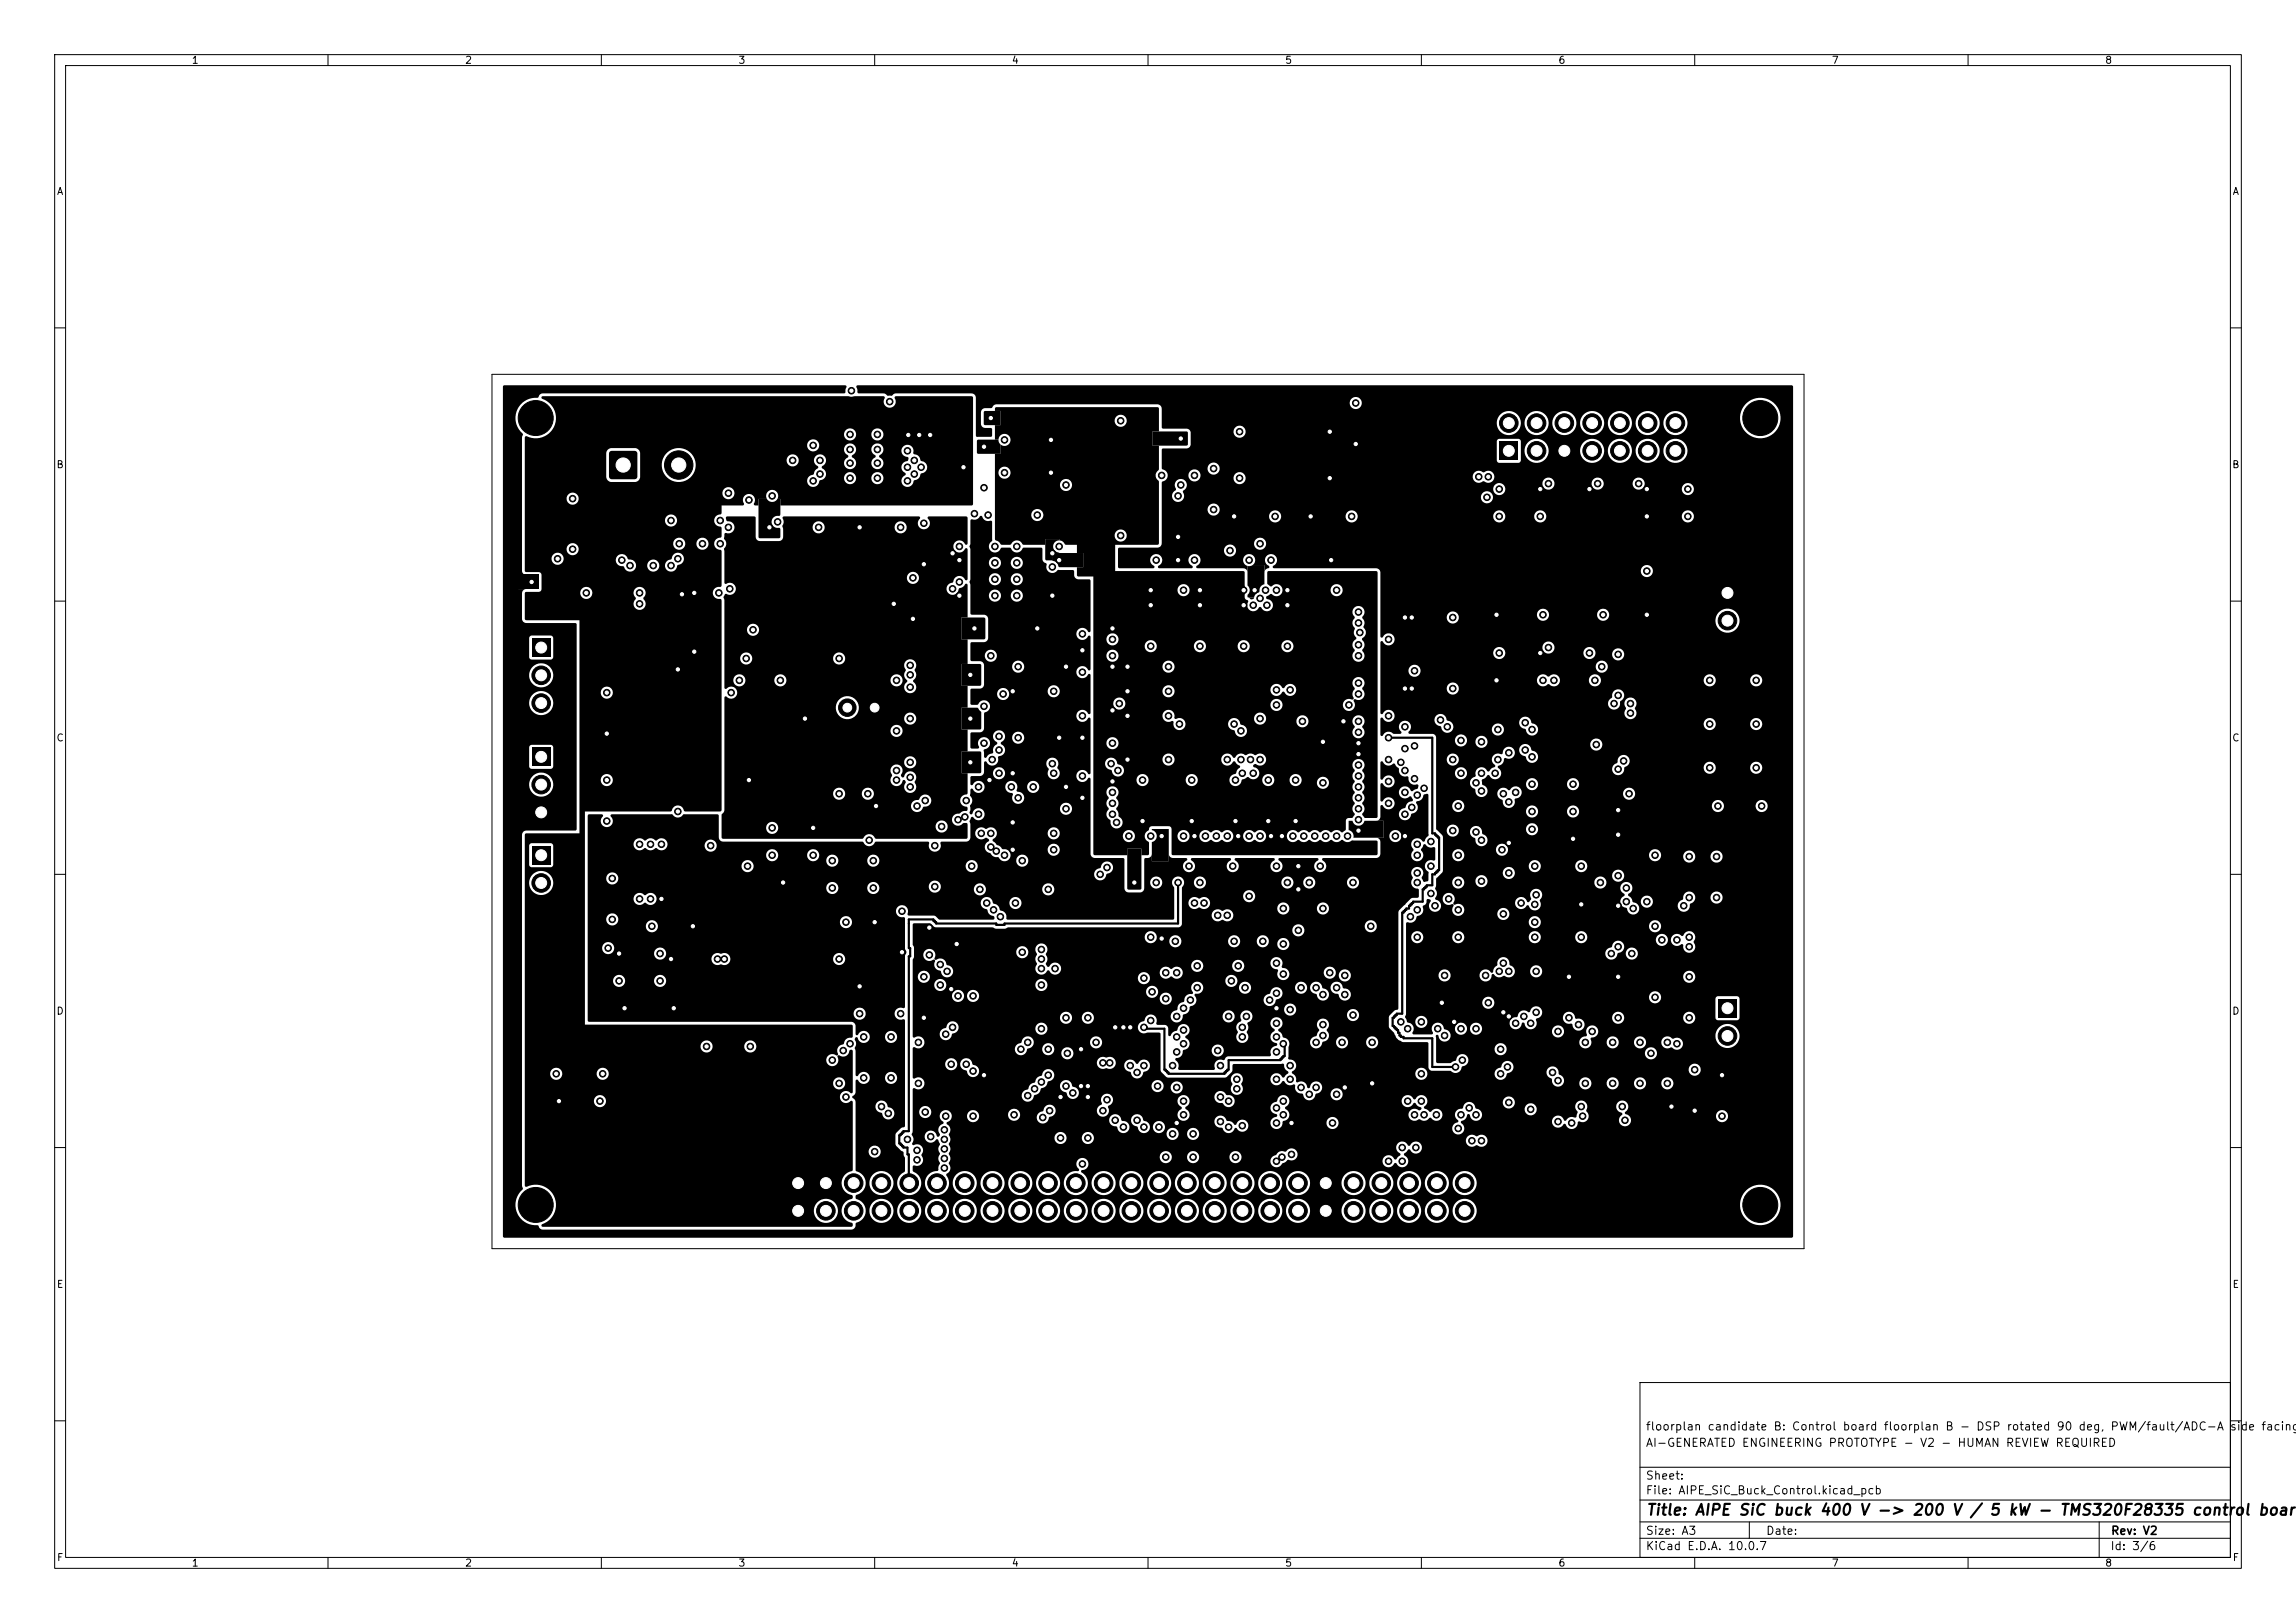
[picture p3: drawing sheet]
<svg xmlns="http://www.w3.org/2000/svg" width="420mm" height="297mm" viewBox="0 0 420 297" stroke-linecap="round" stroke-linejoin="round" font-family="sans-serif">
<defs><g id="words">
<text font-size="2" x="301" y="277.8">Title: AIPE SiC buck 400 V -&gt; 200 V / 5 kW - TMS320F28335 control board</text>
<g font-size="1.5">
<text x="300.9" y="262.1">floorplan candidate B: Control board floorplan B - DSP rotated 90 deg, PWM/fault/ADC-A side facing</text>
<text x="300.9" y="265.1">AI-GENERATED ENGINEERING PROTOTYPE - V2 - HUMAN REVIEW REQUIRED</text>
<text x="300.9" y="273.8">File: AIPE_SiC_Buck_Control.kicad_pcb</text>
<text x="300.9" y="271.1">Sheet:</text>
<text x="300.9" y="281.2">Size: A3</text>
<text x="322.9" y="281.2">Date:</text>
<text x="386" y="281.2">Rev: V2</text>
<text x="300.9" y="284">KiCad E.D.A. 10.0.7</text>
<text x="385.9" y="284">Id: 3/6</text>
</g>
<g font-size="1.3">
<text x="35" y="12">1</text>
<text x="85" y="12">2</text>
<text x="135" y="12">3</text>
<text x="185" y="12">4</text>
<text x="235" y="12">5</text>
<text x="285" y="12">6</text>
<text x="335" y="12">7</text>
<text x="385" y="12">8</text>
<text x="10.3" y="36">A</text>
<text x="408.3" y="36">A</text>
<text x="10.2" y="86">B</text>
<text x="408.2" y="86">B</text>
<text x="10.2" y="136">C</text>
<text x="408.2" y="136">C</text>
<text x="10.2" y="186">D</text>
<text x="408.2" y="186">D</text>
<text x="10.3" y="236">E</text>
<text x="408.3" y="236">E</text>
<text x="10.3" y="286">F</text>
<text x="35" y="287">1</text>
<text x="85" y="287">2</text>
<text x="135" y="287">3</text>
<text x="185" y="287">4</text>
<text x="235" y="287">5</text>
<text x="285" y="287">6</text>
<text x="335" y="287">7</text>
<text x="385" y="287">8</text>
<text x="408.3" y="286">F</text>
</g>
</g></defs>
<g fill="none" stroke="#000" stroke-width=".18">
<path d="M10 10h400v277h-400zM12 12h396v273h-396zM60 10v2M110 10v2M160 10v2M210 10v2M260 10v2M310 10v2M360 10v2M10 60h2M90 68.5h240v160h-240zM408 60h2"/>
<path d="M10 110h2M408 110h2M10 160h2M408 160h2M10 210h2M408 210h2M300 253h108v32h-108zM10 260h2M300 278.5h108M300 274.5h108M300 268.5h108M320 278.5v3"/>
<path d="M384 278.5v6.5M408 260h2M60 285v2M110 285v2M160 285v2M210 285v2M260 285v2M300 281.5h108M310 285v2M360 285v2"/>
</g>
<g fill="#000">
<path d="M92.1 70.6l62.5-.1 .3 .2-.3 .7v.4l-.2 .2h-55.1l-.6 .2-.4 .6a3.7 3.7 0 0 0-3.7 2.3 3.7 3.7 0 0 0 1.1 4.3l-.2 .7v24.3l.2 .6 .5 .2h-1.4v2.6h1.4l-.5 .2-.2 .6v4.6a.78 .78 0 0 0 .8 .8h8.9l.3 .2v37.5l-.3 .3h-9l-.4 .2-.3 .4v64.3l.2 .6a3.8 3.8 0 0 0-1.2 4.4 3.8 3.8 0 0 0 3.9 2.3l.4 .6 .5 .2h56.5a.91 .91 0 0 0 .7-1.1l.2-.2a2.21 2.21 0 0 0 1.7-2.3h.6v.4a2.21 2.21 0 0 0 2.4 2 2.21 2.21 0 0 0 2-2.4h.7v.4a2.21 2.21 0 0 0 2.4 2 2.21 2.21 0 0 0 2-2.4h.7v.4a2.21 2.21 0 0 0 2.4 2 2.21 2.21 0 0 0 2-2.4h.7v.4a2.21 2.21 0 0 0 2.3 2 2.21 2.21 0 0 0 2.1-2.4h.7v.4a2.21 2.21 0 0 0 2.3 2 2.21 2.21 0 0 0 2.1-2.4h.6v.4a2.21 2.21 0 0 0 2.4 2 2.21 2.21 0 0 0 2-2.4h.7v.4a2.21 2.21 0 0 0 2.4 2 2.21 2.21 0 0 0 2-2.4h.7v.4a2.21 2.21 0 0 0 2.4 2 2.21 2.21 0 0 0 2-2.4h.7v.4a2.21 2.21 0 0 0 2.3 2 2.21 2.21 0 0 0 2.1-2.4h.7v.4a2.21 2.21 0 0 0 2.3 2 2.21 2.21 0 0 0 2.1-2.4h.6v.4a2.21 2.21 0 0 0 2.4 2 2.21 2.21 0 0 0 2-2.4h.7v.4a2.21 2.21 0 0 0 2.4 2 2.21 2.21 0 0 0 2-2.4h.7v.4a2.21 2.21 0 0 0 2.4 2 2.21 2.21 0 0 0 2-2.4h.7v.4a2.21 2.21 0 0 0 2.3 2 2.21 2.21 0 0 0 2.1-2.4h.7v.4a2.21 2.21 0 0 0 2.3 2 2.21 2.21 0 0 0 2.1-2.4h.6v.4a2.21 2.21 0 0 0 2.4 2 2.21 2.21 0 0 0 2-2.4h5.8a2.21 2.21 0 0 0 2.2 2.4 2.21 2.21 0 0 0 2.2-2.4h.7v.4a2.21 2.21 0 0 0 2.3 2 2.21 2.21 0 0 0 2.1-2.4h.7v.4a2.21 2.21 0 0 0 2.3 2 2.21 2.21 0 0 0 2.1-2.4h.6v.4a2.21 2.21 0 0 0 2.4 2 2.21 2.21 0 0 0 2-2.4h.7v.4a2.2 2.2 0 0 0 3 1.8 2.2 2.2 0 0 0 1-3.3h48.6v.4a3.7 3.7 0 0 0 5.6 3 3.7 3.7 0 0 0 0-6.4 3.7 3.7 0 0 0-5.6 3l-48.7-.1a2.2 2.2 0 0 0-2.3-.7 2.2 2.2 0 0 0-1.6 1.9h-.7v-.3a2.21 2.21 0 0 0-2.3-1.7 2.21 2.21 0 0 0-2.1 2h-.6l-.1-.3a2.21 2.21 0 0 0-2.3-1.7 2.21 2.21 0 0 0-2 2h-.7l-.1-.3a2.21 2.21 0 0 0-2.3-1.7 2.21 2.21 0 0 0-2 2h-.7l-.1-.3a2.21 2.21 0 0 0-2.3-1.7 2.21 2.21 0 0 0-2 2h-5.8v-.3a2.21 2.21 0 0 0-2.3-1.7 2.21 2.21 0 0 0-2.1 2h-.6l-.1-.3a2.21 2.21 0 0 0-2.3-1.7 2.21 2.21 0 0 0-2 2h-.7l-.1-.3a2.21 2.21 0 0 0-2.3-1.7 2.21 2.21 0 0 0-2 2h-.7l-.1-.3a2.21 2.21 0 0 0-2.3-1.7 2.21 2.21 0 0 0-2 2h-.7v-.3a2.21 2.21 0 0 0-2.4-1.7 2.21 2.21 0 0 0-2 2h-.7v-.3a2.21 2.21 0 0 0-2.3-1.7 2.21 2.21 0 0 0-2.1 2h-.6l-.1-.3a2.21 2.21 0 0 0-2.3-1.7 2.21 2.21 0 0 0-2 2h-.7l-.1-.3a2.21 2.21 0 0 0-2.3-1.7 2.21 2.21 0 0 0-2 2h-.7l-.1-.3a2.21 2.21 0 0 0-2.3-1.7 2.21 2.21 0 0 0-2 2h-.7v-.3a2.21 2.21 0 0 0-2.4-1.7 2.21 2.21 0 0 0-2 2h-.7v-.3a2.21 2.21 0 0 0-2.3-1.7 2.21 2.21 0 0 0-2.1 2h-.6l-.1-.3a2.21 2.21 0 0 0-2.3-1.7 2.21 2.21 0 0 0-2 2h-.7l-.1-.3a2.21 2.21 0 0 0-2.3-1.7 2.21 2.21 0 0 0-2 2h-.7l-.1-.3a2.21 2.21 0 0 0-2.3-1.7 2.21 2.21 0 0 0-2 2h-.7v-.3a2.21 2.21 0 0 0-2.4-1.7 2.21 2.21 0 0 0-2 2h-.7v-.3a2.21 2.21 0 0 0-2.3-1.7 2.21 2.21 0 0 0-2.1 2h-.6l-.1-.3a2.23 2.23 0 0 0-1.7-1.7l-.1-.5 .2-.3a2.21 2.21 0 0 0 1.7-2.3h.6v.4a2.21 2.21 0 0 0 3.4 1.7 2.21 2.21 0 0 0 0-3.8 2.21 2.21 0 0 0-3.4 1.7h-.6l-.1-.3a2.23 2.23 0 0 0-1.7-1.7l-.1-.2v-3.5h2.4a1.11 1.11 0 0 0 1.4 1.2 1.11 1.11 0 0 0 .5-1.8 1.11 1.11 0 0 0-1.8 .4l-.1 .2h-2.4v-8.2h3.6a1.12 1.12 0 0 0 1.1 1.2l.2 .3a1.11 1.11 0 0 0 1.2 1 1.11 1.11 0 0 0 1-1.2 1.11 1.11 0 0 0-1.1-1.1h-.1a1.14 1.14 0 0 0-1-1.2 1.14 1.14 0 0 0-1.3 1h-3.6v-1l-.5-.4a.45 .45 0 0 1 .3-.7l.2-.5v-2a.32 .32 0 0 1 .4-.2 .32 .32 0 0 1 .2 .3 1.11 1.11 0 0 0 1.3 .4 1.11 1.11 0 0 0 .7-1.2h2.8v.3a1.11 1.11 0 0 0 1.7 .8 1.11 1.11 0 0 0 0-1.9 1.11 1.11 0 0 0-1.7 .8h-2.8l-.1-.3a1.16 1.16 0 0 0-1.1-.7 1.16 1.16 0 0 0-1 .8h-.3l-.1-.2v-4.3l-.2-.6a1.25 1.25 0 0 0 .1-1.5l-.1-.1a.33 .33 0 0 1 .3-.4 .33 .33 0 0 1 .4 .4 1.11 1.11 0 0 0 1.3 .6 1.11 1.11 0 0 0 .8-1.2h2.8v.3a1.11 1.11 0 0 0 1.7 .8 1.11 1.11 0 0 0 0-1.9 1.11 1.11 0 0 0-1.7 .8h-2.8l-.1-.3a1.16 1.16 0 0 0-1.1-.7 1.16 1.16 0 0 0-1 .8l-.4-.1v-1.6a.78 .78 0 0 0-.8-.7h-47.9l-.3-.3v-1.3h48.6l.1 .5a1.11 1.11 0 0 0 1.3 .7 1.11 1.11 0 0 0 .8-1.2h5.3l.3 .8a1.12 1.12 0 0 0 1.3 .3h.2l.1 .3v19.2l-.1 .2a1.28 1.28 0 0 0-1 .6l-.5 .5-.1 .4v1.6l.1 .4 1.1 1a.46 .46 0 0 1 .3 .6l.2 .6v2.4a2.84 2.84 0 0 0-1.4 2.4 2.21 2.21 0 0 0 3.6 1.5 2.21 2.21 0 0 0-.6-3.8l-.1-.9 .3-.2a1.12 1.12 0 0 0 1.3-.4 1.12 1.12 0 0 0 0-1.4l-.1-.1a1.19 1.19 0 0 0 .1-1.6 1.19 1.19 0 0 0-1.6-.2l-.2-.3 .1-.1a1.1 1.1 0 0 0 0-1.3h2.2v.2a1.17 1.17 0 0 0 1 1 1.17 1.17 0 0 0 1.3-.6l.2 .1 .3 .7v.2a1.11 1.11 0 0 0 0 1.4v.4a1.11 1.11 0 0 0 0 1.4v.2l-.4 1.4a2.21 2.21 0 0 0-2.3 2.2 2.21 2.21 0 0 0 2.3 2.2 2.21 2.21 0 0 0 2.1-2.4h.7v.4a2.21 2.21 0 0 0 2.3 2 2.21 2.21 0 0 0 2.1-2.4h.7v.4a2.21 2.21 0 0 0 2.3 2 2.21 2.21 0 0 0 2.1-2.4h.6v.4a2.21 2.21 0 0 0 2.4 2 2.21 2.21 0 0 0 2-2.4h.7v.4a2.21 2.21 0 0 0 2.4 2 2.21 2.21 0 0 0 2-2.4h.7v.4a2.21 2.21 0 0 0 2.4 2 2.21 2.21 0 0 0 2-2.4h.7v.4a2.21 2.21 0 0 0 2.3 2 2.21 2.21 0 0 0 2.1-2.4h.7v.4a2.21 2.21 0 0 0 2.3 2 2.21 2.21 0 0 0 2.1-2.4h.6v.4a2.21 2.21 0 0 0 2.4 2 2.21 2.21 0 0 0 2-2.4h.7v.4a2.21 2.21 0 0 0 2.4 2 2.21 2.21 0 0 0 2-2.4h.7v.4a2.21 2.21 0 0 0 2.4 2 2.21 2.21 0 0 0 2-2.4h.7v.4a2.21 2.21 0 0 0 2.3 2 2.21 2.21 0 0 0 2.1-2.4h.7v.4a2.21 2.21 0 0 0 2.3 2 2.21 2.21 0 0 0 2.1-2.4h.6v.4a2.21 2.21 0 0 0 2.4 2 2.21 2.21 0 0 0 2-2.4h5.8v.4a2.21 2.21 0 0 0 2.4 2 2.21 2.21 0 0 0 2-2.4h.7v.4a2.21 2.21 0 0 0 2.3 2 2.21 2.21 0 0 0 2.1-2.4h.7v.4a2.21 2.21 0 0 0 2.3 2 2.21 2.21 0 0 0 2.1-2.4h.6v.4a2.21 2.21 0 0 0 2.4 2 2.21 2.21 0 0 0 2-2.4h.7v.4a2.21 2.21 0 0 0 3.4 1.7 2.21 2.21 0 0 0 0-3.8 2.21 2.21 0 0 0-3.4 1.7h-.7v-.3a2.21 2.21 0 0 0-2.3-1.7 2.21 2.21 0 0 0-2.1 2h-.6l-.1-.3a2.21 2.21 0 0 0-2.3-1.7 2.21 2.21 0 0 0-2 2h-.7l-.1-.3a2.21 2.21 0 0 0-2.3-1.7 2.21 2.21 0 0 0-2 2h-.7l-.1-.3a2.21 2.21 0 0 0-2.3-1.7 2.21 2.21 0 0 0-2 2h-5.8v-.3a2.21 2.21 0 0 0-2.3-1.7 2.21 2.21 0 0 0-2.1 2h-.6l-.1-.3a2.21 2.21 0 0 0-2.3-1.7 2.21 2.21 0 0 0-2 2h-.7l-.1-.3a2.21 2.21 0 0 0-2.3-1.7 2.21 2.21 0 0 0-2 2h-.7l-.1-.3a2.21 2.21 0 0 0-2.3-1.7 2.21 2.21 0 0 0-2 2h-.7v-.3a2.21 2.21 0 0 0-2.4-1.7 2.21 2.21 0 0 0-2 2h-.7v-.3a2.21 2.21 0 0 0-2.3-1.7 2.21 2.21 0 0 0-2.1 2h-.6l-.1-.3a2.21 2.21 0 0 0-2.3-1.7 2.21 2.21 0 0 0-2 2h-.7l-.1-.3a2.21 2.21 0 0 0-2.3-1.7 2.21 2.21 0 0 0-2 2h-.7l-.1-.3a3.2 3.2 0 0 0-1.2-1.6l.1-.2a1.13 1.13 0 0 0 1.4-1.1 1.13 1.13 0 0 0-1.4-1.2 1.13 1.13 0 0 0-.8 1.5l.3 .5a.25 .25 0 0 1 .1 .3 .25 .25 0 0 1-.3 .1 2.2 2.2 0 0 0-2.5 2h-.7v-.3a2.21 2.21 0 0 0-2.4-1.7 2.21 2.21 0 0 0-2 2h-.7v-.3a2.21 2.21 0 0 0-2.3-1.7 2.21 2.21 0 0 0-2.1 2h-.6l-.1-.3a2.21 2.21 0 0 0-2.3-1.7 2.21 2.21 0 0 0-2 2h-.7l-.1-.3a2.21 2.21 0 0 0-2.3-1.7 2.21 2.21 0 0 0-2 2h-.7l-.2-.6-.3-.6 .1-.3a1.37 1.37 0 0 0 .3-1.9l.1-.2a1.09 1.09 0 0 0 .2-1.1h38.3v.3a1.11 1.11 0 0 0 1.3 1 1.11 1.11 0 0 0 .9-1.3h2.8v.3a1.11 1.11 0 0 0 1.3 1 1.11 1.11 0 0 0 .9-1.3h5.6v.3a1.11 1.11 0 0 0 .8 .9 1.11 1.11 0 0 0 1.2-.4h5.5l.1 .5a1.13 1.13 0 0 0 1 .7 1.13 1.13 0 0 0 1.1-.7l.6-.3 .2-.2h17.5l.1 .5a1.12 1.12 0 0 0 1 .7 1.12 1.12 0 0 0 1.1-.7l.2-.1a1.22 1.22 0 0 0 1.2 .7 1.22 1.22 0 0 0 1.1-.9 1.6 1.6 0 0 0-.8-1.3l.1-.2 .5-.5a.29 .29 0 0 1 .3-.3 .29 .29 0 0 1 .3 .1 1.11 1.11 0 0 0 1.7 .4 1.11 1.11 0 0 0-.1-1.7 1.11 1.11 0 0 0-1.7 .5l-.2 .1a1.3 1.3 0 0 0-1.9-.6 1.11 1.11 0 0 0-.2 1.6l.5 .3a.26 .26 0 0 1-.1 .5l-.7 .7-.2-.1a1.13 1.13 0 0 0-1.2-.7 1.13 1.13 0 0 0-1 1h-17.5l.2-.2a1.15 1.15 0 0 0 1.6-.4 1.15 1.15 0 0 0-.5-1.6 1.15 1.15 0 0 0-1.5 .6l-.3-.1a1.29 1.29 0 0 0-1.6 .7l-.7 .4-.2 .6h-5.5a1.11 1.11 0 0 0-.5-1.7 1.11 1.11 0 0 0-1.5 .9h-5.6v-.3a1.11 1.11 0 0 0-1.2-.6 1.11 1.11 0 0 0-1 .9h-2.8v-.3a1.11 1.11 0 0 0-1.2-.6 1.11 1.11 0 0 0-1 .9h-38.3l-.2-.4v-.2a1.12 1.12 0 0 0 0-1.5v-.3a1.1 1.1 0 0 0 .2-1.1h19.1v.3a1.11 1.11 0 0 0 1.2 1 1.11 1.11 0 0 0 1-1.3h2.8v.3a1.11 1.11 0 0 0 1 1 1.11 1.11 0 0 0 1.1-.8h68.1v.3a1.11 1.11 0 0 0 1.8 .7l.2-.1a1.12 1.12 0 0 0 1.6 .1 1.12 1.12 0 0 0 .2-1.5 1.12 1.12 0 0 0-1.6-.2l-.2 .1a1.18 1.18 0 0 0-2 .6h-68.1l.1-.2a1.15 1.15 0 0 0-.5-1h13.8v.2a1.11 1.11 0 0 0 1.2 1 1.11 1.11 0 0 0 1-1.2h1.5v.2a1.11 1.11 0 0 0 1.7 .8 1.11 1.11 0 0 0 0-1.8 1.11 1.11 0 0 0-1.7 .8h-1.5l-.1-.3a1.11 1.11 0 0 0-1.2-.7 1.11 1.11 0 0 0-.9 1h-13.8l-.2-.2a1.11 1.11 0 0 0-1.5 .9h-2.8l-.1-.3a1.11 1.11 0 0 0-1.1-.6 1.11 1.11 0 0 0-1 .9h-19.1l-.3-.5a1.19 1.19 0 0 0-.3-1.9v-.4a1.15 1.15 0 0 0 .9-1.2h2.8v.3a1.11 1.11 0 0 0 1.4 .9 1.11 1.11 0 0 0 .7-1.4h5.4v.2a1.11 1.11 0 0 0 1 1 1.11 1.11 0 0 0 1.1-.7h3.1v.2a1.11 1.11 0 0 0 1 1 1.11 1.11 0 0 0 1.2-.7h11.1l.2 .8a1.57 1.57 0 0 0 1.2 .5l.1 .2a1.11 1.11 0 0 0 1.3 .9 1.11 1.11 0 0 0 .9-1.2 1.11 1.11 0 0 0-1.3-1l-.2-.2h1.8a1.11 1.11 0 0 0 1 1.2l.2 .2a1.11 1.11 0 0 0 1.3 1.1 1.11 1.11 0 0 0 .9-1.3h.6v.3a1.11 1.11 0 0 0 1.6 .8 1.11 1.11 0 0 0 .2-1.8h9.4l.5 .7 1.1 .4a1.11 1.11 0 0 0 1.1 .9 1.11 1.11 0 0 0 1-.9 .31 .31 0 0 1 .4-.1 .31 .31 0 0 1 .2 .3 1.11 1.11 0 0 0 1.7 0 1.11 1.11 0 0 0-.4-1.7 1.11 1.11 0 0 0-1.5 .7 .31 .31 0 0 1-.4 .1 .31 .31 0 0 1-.2-.2l-.3-.4-.9-.1a1.14 1.14 0 0 0-1.3-.9 1.14 1.14 0 0 0-1 1.2h-9.4a1.12 1.12 0 0 0-1.8 .7h-.6l-.4-.7-.6-.3-.2-.2a1.11 1.11 0 0 0-1.1-1 1.11 1.11 0 0 0-1.1 1h-1.8l-.1-.3a1.11 1.11 0 0 0-1.2-.7 1.11 1.11 0 0 0-.9 1h-11.1l.3-.5a1.11 1.11 0 0 0 1-1.3h7.5v.3a1.12 1.12 0 0 0 1.6 .9 1.12 1.12 0 0 0 .5-1.7l.1-.2a1.17 1.17 0 0 0 .8-1h11.8l.1 .5 .6 .6a.26 .26 0 0 1-.1 .5 1.12 1.12 0 0 0-.3 1.7 1.12 1.12 0 0 0 1.7-.1 1.12 1.12 0 0 0-.5-1.7v-.3h15.5a1.26 1.26 0 0 0 1.2 1.3v.3l-.1 .2a1.12 1.12 0 0 0-1.1 1.1 1.12 1.12 0 0 0 1.2 1.1 1.12 1.12 0 0 0 1-1.2h8v.2a1.11 1.11 0 0 0 1.8 .8h21.2v.2a1.11 1.11 0 0 0 1.8 .8 1.11 1.11 0 0 0-.1-1.9l-.1-.1h16.7a1.15 1.15 0 0 0 1 1 1.15 1.15 0 0 0 1.2-.7l.3 .1a1.12 1.12 0 0 0 1.3 .8 1.12 1.12 0 0 0 .9-1.2l.2-.2a1.15 1.15 0 0 0 1.6-.3 1.15 1.15 0 0 0-.2-1.6l.1-.9h5.3l.3 .8 .8 .4v.4a1.11 1.11 0 0 0-.4 1.6 1.11 1.11 0 0 0 1.7 .2 1.11 1.11 0 0 0-.1-1.7h16v.3a1.11 1.11 0 0 0 1.7 .8 1.11 1.11 0 0 0 0-1.9 1.11 1.11 0 0 0-1.7 .8h-16l-.3-.1a.31 .31 0 0 1-.3-.2 .31 .31 0 0 1 0-.4 1.11 1.11 0 0 0 0-1.9 1.11 1.11 0 0 0-1.7 .9h-5.3v-.3a1.12 1.12 0 0 0-1.7-.5 1.12 1.12 0 0 0 0 1.8l-.2 .7a.43 .43 0 0 1-.3 .4 .43 .43 0 0 1-.5-.1 1.44 1.44 0 0 0-1.3 .7l-.2-.1a1.12 1.12 0 0 0-1.3-.8 1.12 1.12 0 0 0-.9 1.2h-16.7l.1-.3a1.48 1.48 0 0 0 1.1-1.2h.3l.2 .2a1.12 1.12 0 0 0 1.2 1 1.12 1.12 0 0 0 1-1.2 1.12 1.12 0 0 0-1.1-1h8.9v.2a1.11 1.11 0 0 0 1.7 .8 1.11 1.11 0 0 0 0-1.8 1.11 1.11 0 0 0-1.7 .8l-9-.1a1.18 1.18 0 0 0-1.2-1.2 1.18 1.18 0 0 0-1.2 1.2 1.22 1.22 0 0 0-1.3 .8 1.22 1.22 0 0 0 .6 1.5l-.2 .3a1.1 1.1 0 0 0-1 1h-21.2l.2-.2a1.11 1.11 0 0 0-.4-1.7 1.11 1.11 0 0 0-1.6 .9h-8l.1-.2a1.21 1.21 0 0 0 1.1-1.1 1.21 1.21 0 0 0-.7-1.3l.1-.3a1.09 1.09 0 0 0 .6-1.1h20.6v.2a1.12 1.12 0 0 0 1 1 1.12 1.12 0 0 0 1.2-.7l.2-.1 .5 .6 .6 .2a.28 .28 0 0 1 .1 .3 .28 .28 0 0 1-.2 .2l-.2 .1a1.12 1.12 0 0 0-1.6-.1 1.12 1.12 0 0 0-.1 1.6 1.12 1.12 0 0 0 1.5 .2l.2-.1a1.28 1.28 0 0 0 1.8-.2l.3-.1a1.13 1.13 0 0 0 1.7 .5 1.13 1.13 0 0 0 .1-1.8 1.13 1.13 0 0 0-1.7 .2l-.3 .1-.3-.4-.7-.3v-.3l.4-.3 .2-.6h13.8a1.11 1.11 0 0 0 1.4 1.3 1.11 1.11 0 0 0 .5-1.9 1.11 1.11 0 0 0-1.9 .4v.2h-13.8a1.12 1.12 0 0 0-.9-1.2 1.12 1.12 0 0 0-1.3 .7h-.4a1.12 1.12 0 0 0-1.1-.7 1.12 1.12 0 0 0-1 1h-20.6v-.3a1.16 1.16 0 0 0-1.4-.7 1.16 1.16 0 0 0-.9 1.2h-.1a1.1 1.1 0 0 0-1 1h-15.5v-.1a1.1 1.1 0 0 0 .2-1.9h5l.3 .8a1.34 1.34 0 0 0 1.3 .5 1.15 1.15 0 0 0 1.4 .6 1.15 1.15 0 0 0 .7-1.4 1.15 1.15 0 0 0-1.5-.7 1.14 1.14 0 0 0-1.1-.7 1.14 1.14 0 0 0-1.1 .9h-5l-.1-.1a1.13 1.13 0 0 0-1.6 .9h-11.8v-.3a1.12 1.12 0 0 0-1.5-.9 1.12 1.12 0 0 0-.5 1.7l-.1 .3a1.16 1.16 0 0 0-.9 .9h-7.5l-.1-.3a1.16 1.16 0 0 0-1.3-.6 1.16 1.16 0 0 0-.9 1.1l-.1 .1a1.1 1.1 0 0 0-1.1 1h-3.1l.1-.3a1.11 1.11 0 0 0-1-1.2 1.11 1.11 0 0 0-1.2 1l-5.4-.1a1.11 1.11 0 0 0-1.1-.6 1.11 1.11 0 0 0-1 .9h-2.8l-.1-.3a1.11 1.11 0 0 0-1.8-.3 1.11 1.11 0 0 0 .3 1.8l.1 .2a1.24 1.24 0 0 0-.9 1.7l.2 .3a.34 .34 0 0 1-.1 .4 .34 .34 0 0 1-.5-.1l-.2-.5-.5-.3a1.11 1.11 0 0 0-1.5 .9h-2.2l-.1-.2 .1-.6v-3.7h1.2a1.11 1.11 0 0 0 1.5 1.2 1.11 1.11 0 0 0 .4-1.8 1.11 1.11 0 0 0-1.8 .4l-.1 .2h-1.2v-3h20a1.15 1.15 0 0 0 1.1 1.2 1.15 1.15 0 0 0 1.2-1.2h.1a1.4 1.4 0 0 0 1.1-1.2l.5-.2 .5-.4h2.5l.2 .8 1 .7a1.11 1.11 0 0 0 1.2 1 1.11 1.11 0 0 0 1.1-1.1 1.11 1.11 0 0 0-1-1.1l-.3-.3h14.5v.3a1.11 1.11 0 0 0 1.2 1 1.11 1.11 0 0 0 1-1h1.3v.2a1.11 1.11 0 0 0 1.7 .8 1.11 1.11 0 0 0 0-1.8 1.11 1.11 0 0 0-1.7 .8h-1.3v-.3a1.11 1.11 0 0 0-1.1-1 1.11 1.11 0 0 0-1.1 1h-14.5l-.1-.3a1.11 1.11 0 0 0-1.2-.6 1.11 1.11 0 0 0-.9 .9h-2.5l.3-.7 .5-.1 .5-.4h32.4l.3 1v.2a1.13 1.13 0 0 0 .2 1.5 1.16 1.16 0 0 0 1.5-.2 1.16 1.16 0 0 0-.1-1.5 1.13 1.13 0 0 0-.2-1.9 1.13 1.13 0 0 0-1.7 .9h-32.4l.1-.2a1.15 1.15 0 0 0-.9-1.6 1.15 1.15 0 0 0-1.4 1.2l-.1 .1a1.29 1.29 0 0 0-1.1 1.2l-.5 .1a1.51 1.51 0 0 0-.8 1.1l-.1 .1a1.1 1.1 0 0 0-1 1h-20l.1-1.1 .2-.2a1.15 1.15 0 0 0 1.6 0 1.15 1.15 0 0 0 0-1.6 1.15 1.15 0 0 0-1.5-.1l-.4-.2v-2.6h6l.1 .6a1.11 1.11 0 0 0 1.3 .6 1.11 1.11 0 0 0 .8-1.2h.5l.3 .8 .4 .4 .5 .1 .1 .2a1.12 1.12 0 0 0 1.2 1 1.12 1.12 0 0 0 1-1.2 1.12 1.12 0 0 0-1.1-1l-.2-.5h22.8v.2a1.11 1.11 0 0 0 1.6 .9h.4a1.1 1.1 0 0 0 1.4-.6h1.6l.3 .8 .4 .3 .5 .2 .1 .2a1.16 1.16 0 0 0 1.3 1 1.16 1.16 0 0 0 1-1.2 1.13 1.13 0 0 0 1-1.8 1.13 1.13 0 0 0-2 .2h-.4a1.12 1.12 0 0 0-1.2-.7 1.12 1.12 0 0 0-1 1h-1.6l.1-.3a1.11 1.11 0 0 0-1.6-1.1h-.3a1.12 1.12 0 0 0-1.6 .9l-22.8-.1a1.11 1.11 0 0 0-1.2-.6 1.11 1.11 0 0 0-1 .9h-.5l-.1-.3a1.11 1.11 0 0 0-1.2-.6 1.11 1.11 0 0 0-.9 .9h-6v-2.7h18.7a1.15 1.15 0 0 0 1.2 1.2 1.15 1.15 0 0 0 1.1-1.2h2.7a1.11 1.11 0 0 0 .8 1.1 1.11 1.11 0 0 0 1.3-.4h1.4v.3a1.11 1.11 0 0 0 1.7 .8 1.11 1.11 0 0 0 0-1.9 1.11 1.11 0 0 0-1.7 .8h-1.4l.1-.2a1.11 1.11 0 0 0-.8-1.5 1.11 1.11 0 0 0-1.4 1h-2.5l.3-.1a1.11 1.11 0 0 0 .7-1.2h10.3v.3a1.11 1.11 0 0 0 1.7 .8 1.11 1.11 0 0 0 0-1.9 1.11 1.11 0 0 0-1.7 .8h-10.3l-.1-.3a1.17 1.17 0 0 0-1.3-.6 1.17 1.17 0 0 0-.9 1.1l-.1 .1a1.1 1.1 0 0 0-1.1 1h-18.7l.3-.3a1.15 1.15 0 0 0 1.6 0 1.15 1.15 0 0 0 0-1.6 1.15 1.15 0 0 0-1.5-.1l-.3-.2-.1-.6h5a1.15 1.15 0 0 0 1.1 1.3 1.15 1.15 0 0 0 1.2-1.2l.1-.1a1.1 1.1 0 0 0 1-1h14.1v.3a1.11 1.11 0 0 0 1.4 .9 1.11 1.11 0 0 0 .7-1.4h16.6v.2a1.11 1.11 0 0 0 1.7 .9h2.2l.3 .2v6.6l.5 .7 .5 .6 .4 .1h10.4l.3-.1 .9-.9 .1-.4 .1-.9 .2-.2 8.9-.1 .2 .1 .1 .2a1.09 1.09 0 0 0 .4 1l.3 .2 .1 .2-.7 .7a.27 .27 0 0 1-.2 .2 .27 .27 0 0 1-.3-.1 1.11 1.11 0 0 0-1.7-.4 1.11 1.11 0 0 0 .1 1.7 1.11 1.11 0 0 0 1.7-.5l.2-.1a1.36 1.36 0 0 0 1.6 .7 .29 .29 0 0 1 .4 0 .29 .29 0 0 1 .1 .4 1.15 1.15 0 0 0 1.3 1.2l.3 .6a1.16 1.16 0 0 0 1.3 .6 1.16 1.16 0 0 0 .9-1.1l2.7-.1 .1 .6a1.11 1.11 0 0 0 1.7 .4 1.11 1.11 0 0 0-.2-1.8 1.11 1.11 0 0 0-1.6 .8h-2.5a1.12 1.12 0 0 0 .9-1.3 1.12 1.12 0 0 0-1.3-.9 1.12 1.12 0 0 0-1 1.2h-.2l-.2-.2a1.21 1.21 0 0 0-1.9-.8l-.1-.3a1.29 1.29 0 0 0-.8-1.4h22.6v.2a1.11 1.11 0 0 0 1.2 1 1.11 1.11 0 0 0 1-1.2h12.3v.2a1.16 1.16 0 0 0 1.3 1 1.16 1.16 0 0 0 1-1.2l.7-.3h6.5a1.12 1.12 0 0 0 .7 1.2l.3 .2v.2a1.1 1.1 0 0 0 .9 1.1 1.1 1.1 0 0 0 1.2-.7h2.9v.3a1.11 1.11 0 0 0 1.2 1 1.11 1.11 0 0 0 1-1.3h2.8v.3a1.11 1.11 0 0 0 1.2 1 1.11 1.11 0 0 0 1-1.3h2.8v.3a1.11 1.11 0 0 0 1.2 1 1.11 1.11 0 0 0 1-1.3h2.8v.3a1.11 1.11 0 0 0 1.7 .8 1.11 1.11 0 0 0 0-1.9 1.11 1.11 0 0 0-1.7 .8h-2.8l-.1-.3a1.11 1.11 0 0 0-1.1-.6 1.11 1.11 0 0 0-1 .9h-2.8l-.1-.3a1.11 1.11 0 0 0-1.2-.6 1.11 1.11 0 0 0-.9 .9h-2.8l-.1-.3a1.11 1.11 0 0 0-1.1-.6 1.11 1.11 0 0 0-1 .9h-2.9l.1-.2a1.48 1.48 0 0 0-1-1.4l-.2-.9h24l.1 .6a1.11 1.11 0 0 0 1.7 .4 1.11 1.11 0 0 0-.2-1.8 1.11 1.11 0 0 0-1.6 .8h-24a1.11 1.11 0 0 0-1.2-.4 1.11 1.11 0 0 0-.8 .9h-6.5l.2-.2a1.14 1.14 0 0 0-.6-1.7 1.14 1.14 0 0 0-1.5 1.1l-.1 .1a1.1 1.1 0 0 0-1 1h-12.3l-.1-.3a1.11 1.11 0 0 0-1.1-.7 1.11 1.11 0 0 0-1 1h-22.6l.1-.3a1.14 1.14 0 0 0 .7-1.4 1.14 1.14 0 0 0-1.3-.8l-.2-.2 .1-2 .1-.6v-.5h3.8v.3a1.16 1.16 0 0 0 1.3 1 1.16 1.16 0 0 0 1-1.2l2.5-.1a1.11 1.11 0 0 0 1.1 1.3 1.11 1.11 0 0 0 1.1-1.3h3.3v.3a1.11 1.11 0 0 0 1.7 .8 1.11 1.11 0 0 0 0-1.9 1.11 1.11 0 0 0-1.7 .8h-3.3l-.1-.3a1.11 1.11 0 0 0-1.2-.6 1.11 1.11 0 0 0-.9 .9h-2.3a1.25 1.25 0 0 0 .6-2.1 1.13 1.13 0 0 0 .2-1.7 1.13 1.13 0 0 0-1.6-.1 1.13 1.13 0 0 0 0 1.7l-.4 1.1-.3 .2a1.11 1.11 0 0 0-1 .9h-3.8l-.4-.5-.8-.4a1.43 1.43 0 0 0-.8-1.1l.1-.3a1.12 1.12 0 0 0 .5-1.7 1.12 1.12 0 0 0-1.8 0 1.12 1.12 0 0 0 .5 1.7v.4a1.18 1.18 0 0 0-.7 1.3 1.18 1.18 0 0 0 1.2 .9l-.1 .4a1.23 1.23 0 0 0-1 1.6v.2l-.3 .2h-7.5l-.5 .3a.48 .48 0 0 1-.3 .4 .48 .48 0 0 1-.5-.1 1.22 1.22 0 0 0-1.2 1.7l-.2 .2h-6.2l-.2-.1-.1-.3a1.39 1.39 0 0 0-.5-1.5l.2-.3a1.14 1.14 0 0 0 1.2-1.3l.2-.2h5a1.12 1.12 0 0 0 1.5 1.2 1.12 1.12 0 0 0 .5-1.8 1.12 1.12 0 0 0-1.9 .4l-.1 .2h-5a1.18 1.18 0 0 0 1-1 1.18 1.18 0 0 0-.8-1.3l.1-.2a1.15 1.15 0 0 0 .5-1.7h8.7l.3 1v.2a1.11 1.11 0 0 0 .1 1.5 1.11 1.11 0 0 0 1.6-.1 1.11 1.11 0 0 0 0-1.5v-.3a1.81 1.81 0 0 0 .1-1.5l.1-.1a1.12 1.12 0 0 0 .7-1.5 1.12 1.12 0 0 0-1.5-.6 1.12 1.12 0 0 0-.4 1.6l-.1 .3a1.15 1.15 0 0 0-.9 1l-8.7-.1a1.17 1.17 0 0 0-1.3-.3 1.17 1.17 0 0 0-.8 1.1h-.1a1.08 1.08 0 0 0-1 .8 .25 .25 0 0 1-.3 .2 .25 .25 0 0 1-.2-.2v-1.2l-.1-.4-.5-.2-1.4-.1-.2-.3a1.1 1.1 0 0 0-.4-1.3h3v.2a1.11 1.11 0 0 0 1.3 1 1.11 1.11 0 0 0 1-1.2h7.2v.2a1.11 1.11 0 0 0 1.7 .8 1.11 1.11 0 0 0 0-1.8 1.11 1.11 0 0 0-1.7 .8h-7.2l.2-.3a1.09 1.09 0 0 0 1-1h17.3v.3a1.11 1.11 0 0 0 1.8 .7h9.7v.3a1.11 1.11 0 0 0 1.7 .8 1.11 1.11 0 0 0 0-1.9 1.11 1.11 0 0 0-1.7 .8h-9.7l.2-.2a1.11 1.11 0 0 0-.5-1.7 1.11 1.11 0 0 0-1.5 .9h-17.3v-.3l.2-.2a1.11 1.11 0 0 0 1-1.2h12.3v.2a1.16 1.16 0 0 0 1.3 1 1.16 1.16 0 0 0 1-1.2 1.15 1.15 0 0 0 1.2-1.2 1.15 1.15 0 0 0-1.2-1.1 1.15 1.15 0 0 0-1.1 1.2l-.1 .1a1.1 1.1 0 0 0-1.1 1h-12.3v-.3a.4 .4 0 0 1-.3-.4 .4 .4 0 0 1 .3-.4 1.1 1.1 0 0 0 1.3-1.2h6.5v.3a1.11 1.11 0 0 0 1.3 1 1.11 1.11 0 0 0 .9-1.3h8.1v.3a1.11 1.11 0 0 0 1.2 1 1.11 1.11 0 0 0 1-1.3h.5l.3 .8 .4 .4 .5 .1 .1 .2a1.11 1.11 0 0 0 1.2 1 1.11 1.11 0 0 0 1-1.1 1.11 1.11 0 0 0-1-1.1l-.3-.3h1.6a1.15 1.15 0 0 0 1.3 1.3l.2 .2a1.12 1.12 0 0 0 1.3 1 1.12 1.12 0 0 0 .9-1.3 1.12 1.12 0 0 0-1.3-.9l-.1-.1a1.14 1.14 0 0 0-1.1-1.1 1.14 1.14 0 0 0-1.2 .9h-1.6v-.3a1.11 1.11 0 0 0-1.2-.6 1.11 1.11 0 0 0-1 .9h-.5l-.1-.3a1.11 1.11 0 0 0-1.2-.6 1.11 1.11 0 0 0-.9 .9h-8.1v-.3a1.11 1.11 0 0 0-1.2-.6 1.11 1.11 0 0 0-1 .9h-6.5l-.1-.3a1.14 1.14 0 0 0-1.7-.4 1.14 1.14 0 0 0-.1 1.8l-.1 .2a1.19 1.19 0 0 0-1.5 1.3l-.1 .1a1.24 1.24 0 0 0-1.1 1.4l-.2 .2a1.1 1.1 0 0 0-1.1 1l-3.1-.1a1.2 1.2 0 0 0-1.7 1l-.1 .1a1.1 1.1 0 0 0-1.1 1l-16.6-.1a1.11 1.11 0 0 0-1.1-.6 1.11 1.11 0 0 0-1 .9h-14.1v-.2a1.16 1.16 0 0 0-1.2-1 1.16 1.16 0 0 0-1.1 1.2h-.2a1.11 1.11 0 0 0-.9 1h-5v-3h27v.3a1.11 1.11 0 0 0 1.2 1 1.11 1.11 0 0 0 1-1.3h1.8v.3a1.11 1.11 0 0 0 1.7 .8 1.11 1.11 0 0 0 0-1.9 1.11 1.11 0 0 0-1.7 .8h-1.8l-.1-.3a1.11 1.11 0 0 0-1.2-.7 1.11 1.11 0 0 0-.9 1h-27v-4h7.2v.3a1.11 1.11 0 0 0 1.3 1 1.11 1.11 0 0 0 .9-1.3h.6v.3a1.11 1.11 0 0 0 1 1 1.11 1.11 0 0 0 1.1-.8h33.1v.3a1.11 1.11 0 0 0 1.7 .8 1.11 1.11 0 0 0 0-1.9 1.11 1.11 0 0 0-1.7 .8h-33.1l.1-.2a1.15 1.15 0 0 0-.5-1h31a1.11 1.11 0 0 0 1.5 1.1 1.11 1.11 0 0 0 .5-1.8 1.11 1.11 0 0 0-1.9 .4l-.1 .3h-31a1.11 1.11 0 0 0-1.7 .7h-.6l-.2-.5a1.11 1.11 0 0 0-1.1-.4 1.11 1.11 0 0 0-.9 .9h-7.2v-2h4v.3a1.11 1.11 0 0 0 1.2 1 1.11 1.11 0 0 0 1-1.3h16.3v.3a1.11 1.11 0 0 0 1.7 .8 1.11 1.11 0 0 0 0-1.9 1.11 1.11 0 0 0-1.7 .8h-16.3l-.1-.3a1.11 1.11 0 0 0-1.2-.6 1.11 1.11 0 0 0-.9 .9h-4v-1.5h1v.3a1.11 1.11 0 0 0 1.1 1 1.11 1.11 0 0 0 1.1-1h38v.2a1.11 1.11 0 0 0 1 1 1.11 1.11 0 0 0 1.2-.7h13.8v.2a1.11 1.11 0 0 0 1.7 .8 1.11 1.11 0 0 0 0-1.8 1.11 1.11 0 0 0-1.7 .8h-13.8v-.3a1.11 1.11 0 0 0-.9-1.2 1.11 1.11 0 0 0-1.3 1h-38v-.3a1.11 1.11 0 0 0-1.1-1 1.11 1.11 0 0 0-1.1 1h-1v-2.9l.3-.6v-.5h1.7a1.12 1.12 0 0 0 .6 1.1 1.12 1.12 0 0 0 1.2-.1 .42 .42 0 0 1 .4 .3 .42 .42 0 0 1-.2 .5l.2 .8 .5 .3 .5 .2v.2a1.11 1.11 0 0 0 1.2 1 1.11 1.11 0 0 0 1.1-1.2 1.11 1.11 0 0 0-1.1-1.1h-.1a1.25 1.25 0 0 0-2.1-.9l-.2-.2 .2-.9-.2-.5h15l.1 .6a1.11 1.11 0 0 0 1.5 .5 1.11 1.11 0 0 0 .4-1.6h1.5l.3 1-.2 .5a1.11 1.11 0 0 0 .1 1.1v.4a1.12 1.12 0 0 0 .4 1.6 1.12 1.12 0 0 0 1.6-.6h.2a1.26 1.26 0 0 0 2.1 .3h18.2v.2a1.12 1.12 0 0 0 .9 1 1.12 1.12 0 0 0 1.1-.4h.2a1.14 1.14 0 0 0 1.6 .2 1.14 1.14 0 0 0 .2-1.6 1.14 1.14 0 0 0-1.7 0h-.2a1.19 1.19 0 0 0-1.2-.4 1.19 1.19 0 0 0-.9 1h-18.2l.2-.8-.2-.5h24a1.11 1.11 0 0 0 1.1 1.3 1.11 1.11 0 0 0 1.1-1.3h5.3v.3a1.11 1.11 0 0 0 1.5 .9 1.11 1.11 0 0 0 .5-1.7h5l.2 .8 .5 .4 .4 .1a.29 .29 0 0 1 .3 .1 .29 .29 0 0 1-.1 .4 1.11 1.11 0 0 0 1 1.5 1.11 1.11 0 0 0 1.1-1.5h6.3v.2a1.11 1.11 0 0 0 1 1 1.11 1.11 0 0 0 1.2-.7h.6l.1 .5a1.11 1.11 0 0 0 1.7 .4 1.11 1.11 0 0 0-.2-1.8 1.11 1.11 0 0 0-1.6 .9h-.6v-.3a1.11 1.11 0 0 0-.9-1.2 1.11 1.11 0 0 0-1.3 1h-6.3l-.5-.7-.8-.1v-.5a1.13 1.13 0 0 0-.6-1.4h-.6a1.11 1.11 0 0 0-.9 .9h-5a1.11 1.11 0 0 0-1.2-.4 1.11 1.11 0 0 0-.8 .9h-5.3l-.1-.3a1.11 1.11 0 0 0-1.2-.6 1.11 1.11 0 0 0-.9 .9h-24a1.2 1.2 0 0 0-2.1 .3l-.3-.1-.2-.3v-.3a1.12 1.12 0 0 0 0-1.4v-.2a1.14 1.14 0 0 0-.3-1.8 1.14 1.14 0 0 0-1.6 .8h-1.5a1.11 1.11 0 0 0-1.2-.4 1.11 1.11 0 0 0-.8 .9h-15a1.11 1.11 0 0 0-1.2-.4 1.11 1.11 0 0 0-.8 .9h-1.7v-1.2l-.3-.6v-1.4h42.5a1.11 1.11 0 0 0 .7 1.1 1.11 1.11 0 0 0 1.3-.4h2.5v.3a1.11 1.11 0 0 0 1.2 1 1.11 1.11 0 0 0 1-1.3h8.5v.3a1.11 1.11 0 0 0 1.3 1 1.11 1.11 0 0 0 .9-1.3h3.1l.1 .6a1.1 1.1 0 0 0 1 .7 1.1 1.1 0 0 0 1-.8h1.6v.3a1.11 1.11 0 0 0 1.7 .8 1.11 1.11 0 0 0 0-1.9 1.11 1.11 0 0 0-1.7 .8h-1.6l.1-.2a1.11 1.11 0 0 0-1-1.2 1.11 1.11 0 0 0-1.2 .9h-3.1v-.3a1.11 1.11 0 0 0-1.2-.7 1.11 1.11 0 0 0-1 1h-8.5l-.1-.3a1.11 1.11 0 0 0-1.2-.6 1.11 1.11 0 0 0-.9 .9h-2.5l.1-.2a1.11 1.11 0 0 0-.7-1.5 1.11 1.11 0 0 0-1.4 1h-42.5v-1.3h69.5v.3a1.11 1.11 0 0 0 .7 .9 1.11 1.11 0 0 0 1.4-.5 1.11 1.11 0 0 0-.4-1.4h11.5v.2a1.11 1.11 0 0 0 1.7 .8 1.11 1.11 0 0 0 0-1.8 1.11 1.11 0 0 0-1.7 .8h-11.5l-.1-.2a1.14 1.14 0 0 0-1.6 .9h-69.5l.1-.9 .2-.2h2.9l1.1 .7h10.4l.6 .3h1.6l.6-.3h31.2l.5-.3 .1-.3v-1.7h5.4v.2a1.11 1.11 0 0 0 1.9 .7h.1a1.13 1.13 0 0 0 1.6 .1 1.13 1.13 0 0 0 .2-1.6 1.13 1.13 0 0 0-1.6-.2l-.2 .1a1.18 1.18 0 0 0-2 .7h-5.4v-2.3h1.2v.3a1.19 1.19 0 0 0 2 .6l.2 .1a1.1 1.1 0 0 0 1.3 0h12.7v.3a1.11 1.11 0 0 0 1.3 1 1.11 1.11 0 0 0 .9-1.3h5.1v.3a1.11 1.11 0 0 0 1.7 .8 1.11 1.11 0 0 0 0-1.9 1.11 1.11 0 0 0-1.7 .8h-5.1l-.1-.3a1.11 1.11 0 0 0-1.1-.6 1.11 1.11 0 0 0-1 .9h-12.7l.2-.2a1.16 1.16 0 0 0-.2-1.5 1.16 1.16 0 0 0-1.6 .1 1.18 1.18 0 0 0-1.9 .6h-1.2v-1.2h11.2v.2a1.11 1.11 0 0 0 1.6 .9 1.11 1.11 0 0 0 .2-1.8 1.11 1.11 0 0 0-1.7 .4l-.1 .3h-11.2v-1.5l.3-.5 .1-.5h1.8v.2a1.11 1.11 0 0 0 1.2 1 1.11 1.11 0 0 0 1-1.2h13.8v.2a1.11 1.11 0 0 0 1.2 1 1.11 1.11 0 0 0 1-1.2h1.8v.2a1.11 1.11 0 0 0 1.2 1 1.11 1.11 0 0 0 1-1.2h5.8v.2a1.11 1.11 0 0 0 1.7 .8 1.11 1.11 0 0 0 0-1.8 1.11 1.11 0 0 0-1.7 .8h-5.8l-.1-.4a1.11 1.11 0 0 0-1.2-.6 1.11 1.11 0 0 0-.9 1h-1.8l-.1-.4a1.11 1.11 0 0 0-1.2-.6 1.11 1.11 0 0 0-.9 1h-13.8l-.1-.4a1.11 1.11 0 0 0-1.2-.6 1.11 1.11 0 0 0-.9 1h-1.8l-.1-.4a1.12 1.12 0 0 0-1.7-.4 1.12 1.12 0 0 0 0 1.8v5.6l-.2 .3h-30.3l-.2-.2a1.14 1.14 0 0 0-1-1.5h-.2l-.3-.8-.3-.3-.5-.1-.2-.3h3v.3a1.11 1.11 0 0 0 1.7 .8 1.11 1.11 0 0 0 0-1.9 1.11 1.11 0 0 0-1.7 .8h-3l-.1-.3a1.13 1.13 0 0 0-2 0 1.13 1.13 0 0 0 1.1 1.6l.3 .8 .7 .4a.36 .36 0 0 1 .3 .3 .36 .36 0 0 1-.2 .4h-9.8l-1.1-.7h-4.5l-.2-.1-.1-.3a1.11 1.11 0 0 0-.6-1.5 1.11 1.11 0 0 0-1.4 .7h-.1a1.19 1.19 0 0 0 1.5 1.5l.2 .2-.1 5.5a1.01 1.01 0 0 1 0 1.3v9.3v.2l-.3 .1a1.11 1.11 0 0 0-1.6 .9h-5.3v-.3a1.11 1.11 0 0 0-1.2-.7 1.11 1.11 0 0 0-1 1h-48.6v-6h4.6v.2a1.11 1.11 0 0 0 1.3 1 1.11 1.11 0 0 0 .9-1.2h5.3v.2a1.11 1.11 0 0 0 1.7 .8 1.11 1.11 0 0 0 0-1.8 1.11 1.11 0 0 0-1.7 .8h-5.3v-.3a1.11 1.11 0 0 0-1.2-.7 1.11 1.11 0 0 0-1 1h-4.6v-4.8h12.1l.1 .3a1.1 1.1 0 0 0 1.7 .5h8.7v.2a1.11 1.11 0 0 0 1.6 .9h.3a1.1 1.1 0 0 0 1.1-.1 1.1 1.1 0 0 0 .5-1h18.8v.2a1.11 1.11 0 0 0 1.7 .8 1.11 1.11 0 0 0 0-1.8 1.11 1.11 0 0 0-1.7 .8h-18.8l-.2-.6-.4-.3-.7-.1-.5 .1a1.13 1.13 0 0 0-1.7 .9h-8.7l.2-.2a1.11 1.11 0 0 0-.6-1.8 1.11 1.11 0 0 0-1.4 1.2h-12.1v-1.2h2.6v.2a1.11 1.11 0 0 0 1.7 .8 1.11 1.11 0 0 0 0-1.8 1.11 1.11 0 0 0-1.7 .8h-2.6v-4h10.6v.2a1.11 1.11 0 0 0 1.7 .9 1.11 1.11 0 0 0 .1-1.9h33.7v.3a1.11 1.11 0 0 0 1.7 .8 1.11 1.11 0 0 0 0-1.9 1.11 1.11 0 0 0-1.7 .8h-33.7l-.1-.1a1.13 1.13 0 0 0-1.7 .9h-10.6v-1.3h3.4a1.11 1.11 0 0 0 1.4 1.2 1.11 1.11 0 0 0 .5-1.8 1.11 1.11 0 0 0-1.8 .3l-.1 .3h-3.4v-3.7h8.4a1.12 1.12 0 0 0 .7 1.1 1.12 1.12 0 0 0 1.3-.3h.1a1.14 1.14 0 0 0 1.7 .2 1.14 1.14 0 0 0 .1-1.6 1.14 1.14 0 0 0-1.7 0h-.1a1.19 1.19 0 0 0-1.2-.4 1.19 1.19 0 0 0-.9 1h-8.4v-2h43.6l.1 .5a1.11 1.11 0 0 0 1.3 .7 1.11 1.11 0 0 0 .8-1.2h5.3l.1 .5a1.11 1.11 0 0 0 1.4 .6 1.11 1.11 0 0 0 .7-1.4h9.1v.3a1.11 1.11 0 0 0 1 1 1.11 1.11 0 0 0 1.1-.8h6.1v.3a1.11 1.11 0 0 0 1.3 1 1.11 1.11 0 0 0 .9-1.3h10.3v.3a1.11 1.11 0 0 0 1.7 .8 1.11 1.11 0 0 0 0-1.9 1.11 1.11 0 0 0-1.7 .8h-10.3v-.3a1.11 1.11 0 0 0-1.2-.6 1.11 1.11 0 0 0-1 .9h-6.1l.1-.2a1.11 1.11 0 0 0-1-1.2 1.11 1.11 0 0 0-1.2 .9h-9.1a1.11 1.11 0 0 0-1.2-.7 1.11 1.11 0 0 0-1 1h-5.3v-.3a1.11 1.11 0 0 0-1.2-.7 1.11 1.11 0 0 0-1 1h-43.6v-1.8h3.4v.3a1.11 1.11 0 0 0 1.7 .8 1.11 1.11 0 0 0 0-1.8h87.5l.1 .5a1.16 1.16 0 0 0 1.3 .7 1.16 1.16 0 0 0 .9-1.2 1.16 1.16 0 0 0 1.2-1.2 1.16 1.16 0 0 0-1.2-1.1 1.16 1.16 0 0 0-1.1 1.2l-.1 .1a1.1 1.1 0 0 0-1.1 1h-87.5l-.3-.2a1.1 1.1 0 0 0-1.4 .9h-3.4v-2.2h28.1a1.11 1.11 0 0 0 1.5 1.1 1.11 1.11 0 0 0 .5-1.8 1.11 1.11 0 0 0-1.9 .4l-.1 .3h-28.1v-2h32.6a1.11 1.11 0 0 0 1.1 1.2 1.11 1.11 0 0 0 1.1-1.2h5.3v.2a1.11 1.11 0 0 0 1.8 .8h1.7a1.11 1.11 0 0 0 1.2 1.2 1.11 1.11 0 0 0 1-1.2h5.3a1.11 1.11 0 0 0 .6 1.1 1.11 1.11 0 0 0 1.2-.1h16.2a1.11 1.11 0 0 0 1.5 1.1 1.11 1.11 0 0 0 .5-1.8 1.11 1.11 0 0 0-1.9 .4l-.1 .3h-16.2a1.11 1.11 0 0 0-.1-1.9 1.11 1.11 0 0 0-1.7 .9h-5.3v-.3a1.11 1.11 0 0 0-1.2-.7 1.11 1.11 0 0 0-1 1h-1.7l.2-.2a1.11 1.11 0 0 0-.4-1.7 1.11 1.11 0 0 0-1.6 .9h-5.3v-.3a1.11 1.11 0 0 0-1.2-.7 1.11 1.11 0 0 0-1 1h-32.6v-2h8.4a1.12 1.12 0 0 0 .7 1.1 1.12 1.12 0 0 0 1.3-.3h.1a1.38 1.38 0 0 0 2 0 1.2 1.2 0 0 0 1.2 .3 1.2 1.2 0 0 0 .9-.9h6.8v.3a1.11 1.11 0 0 0 1.7 .8 1.11 1.11 0 0 0 0-1.9 1.11 1.11 0 0 0-1.7 .8h-6.8v-.2a1.13 1.13 0 0 0-.8-1 1.13 1.13 0 0 0-1.2 .4h-.1a1.35 1.35 0 0 0-2 0h-.1a1.11 1.11 0 0 0-1.2-.4 1.11 1.11 0 0 0-.8 1h-8.4v-5.3l.3-.1h2.3a.25 .25 0 0 1 .2 .2 .25 .25 0 0 1 0 .2 1.13 1.13 0 0 0 0 1.7 1.13 1.13 0 0 0 1.6-.2 1.13 1.13 0 0 0-.2-1.6l.2-.3 11.2 .1a1.13 1.13 0 0 0 1.9-.1l6.4 .1 .1 .2v3.9a.78 .78 0 0 0 .8 .8h25.5a1.2 1.2 0 0 0 1.2 .8 1.2 1.2 0 0 0 1.1-.7l9.6-.1 .3 .2a1.16 1.16 0 0 0 1 1.6 1.16 1.16 0 0 0 1-1.6l.3-.2h4.4a.78 .78 0 0 0 .8-.8v-.8h.9a1.18 1.18 0 0 0 .7 1.1 1.18 1.18 0 0 0 1.3-.2l.5 .3v.3a1.15 1.15 0 0 0-.8 1.3 1.15 1.15 0 0 0 1.1 .9l.2 .3a1.35 1.35 0 0 0 1.3 .5l.2 .3a1.1 1.1 0 0 0 1.5 .2h1.5a1.11 1.11 0 0 0 1.4 1.1 1.11 1.11 0 0 0 .5-1.8 1.11 1.11 0 0 0-1.8 .4l-.1 .3h-1.5a1.18 1.18 0 0 0 .3-1.5 1.18 1.18 0 0 0-1.4-.5h8.3a1.11 1.11 0 0 0 1.5 1.2 1.11 1.11 0 0 0 .5-1.8 1.11 1.11 0 0 0-1.9 .3l-.1 .3h-8.3l-.4-.5-.6-.3-.7-.7v-.2l.5-.5 .2-.8h9.3a1.11 1.11 0 0 0 1.5 1.2 1.11 1.11 0 0 0 .5-1.8 1.11 1.11 0 0 0-1.9 .3l-.1 .3h-9.3a1.12 1.12 0 0 0-1.7-.8h-.4a1.11 1.11 0 0 0-1.8 .8h-.9v-1.5l-.2-.6 .3-.7a.27 .27 0 0 1 .3-.1 .27 .27 0 0 1 .2 .2 1.11 1.11 0 0 0 1.8-.1 1.11 1.11 0 0 0-.6-1.7 1.11 1.11 0 0 0-1.4 1 .37 .37 0 0 1-.5-.1 .37 .37 0 0 1 .1-.5v-.4h16.4v.2a1.11 1.11 0 0 0 1.7 .8 1.11 1.11 0 0 0 0-1.8 1.11 1.11 0 0 0-1.7 .8h-16.4v-.6a1.17 1.17 0 0 0-.1-1.7l.1-1.1a.25 .25 0 0 1 .2-.2 .25 .25 0 0 1 .3 .1 1.11 1.11 0 0 0 1.3 .7 1.11 1.11 0 0 0 .8-1.2h3.8l.2 .8 .5 .3 .4 .1a.28 .28 0 0 1 .3 .2 .28 .28 0 0 1-.1 .3 1.12 1.12 0 0 0 .8 1.5 1.12 1.12 0 0 0 1.4-1.1 1.12 1.12 0 0 0-1.3-1.1l-.2-.2 .2-.8h1.8v.2a1.11 1.11 0 0 0 1.7 .8 1.11 1.11 0 0 0 0-1.8 1.11 1.11 0 0 0-1.7 .8h-1.8l-.1-.3a1.11 1.11 0 0 0-1.2-.7 1.11 1.11 0 0 0-.9 1h-3.8l-.1-.3a1.16 1.16 0 0 0-1.1-.7 1.16 1.16 0 0 0-1 .8l-.3-.1-.1-.1v-1.2l.2-.3h1.8l.4-.3 .1-.3h1.6a1.11 1.11 0 0 0 1.5 1.2 1.11 1.11 0 0 0 .5-1.8 1.11 1.11 0 0 0-1.9 .3l-.1 .3h-1.6v-1.9a.25 .25 0 0 1 .2-.2 .25 .25 0 0 1 .3 .1 1.1 1.1 0 0 0 1.9 .2h9l.2 .8a.4 .4 0 0 1 .1 .7 1.12 1.12 0 0 0 .6 1.4 1.12 1.12 0 0 0 1.4-.4 1.12 1.12 0 0 0-.3-1.5v-.2a1.12 1.12 0 0 0-.5-1.7 1.12 1.12 0 0 0-1.5 .9h-9l.2-.7a.32 .32 0 0 1 0-.4 .32 .32 0 0 1 .3-.1 1.19 1.19 0 0 0 .9-1.1 1.19 1.19 0 0 0-.7-1.2v-.3l.5-.4 .2-.5h1.3a1.11 1.11 0 0 0 1.5 1.2 1.11 1.11 0 0 0 .5-1.8 1.11 1.11 0 0 0-1.9 .3l-.1 .3h-1.3a1.11 1.11 0 0 0-.9-1.2 1.11 1.11 0 0 0-1.2 .8 1.11 1.11 0 0 0 .7 1.3l-.1 .4a1.33 1.33 0 0 0-.6 1.6l-.2 .1a1.29 1.29 0 0 0-1.1 .8l-.4-.2v-.9a.33 .33 0 0 1 .1-.5 1.12 1.12 0 0 0 .9-1.5 1.12 1.12 0 0 0-1.6-.5 1.12 1.12 0 0 0-.3 1.7l-.2 .2h-1.1l-.3-.2v-2.5l.2-.3h1.7l.5-.3 .1-.4v-2.9a1.15 1.15 0 0 0 .9-1.8 1.15 1.15 0 0 0-2 .3l-1.1 .1-.3-.2v-1.9h4.9a1.11 1.11 0 0 0 1.4 1.2 1.11 1.11 0 0 0 .6-1.7h7.2v.2a1.11 1.11 0 0 0 1.7 .8 1.11 1.11 0 0 0 0-1.8 1.11 1.11 0 0 0-1.7 .8l-7.2-.1a1.11 1.11 0 0 0-1.2-.4 1.11 1.11 0 0 0-.8 1h-4.9v-.6l.2-.3h1.7l.5-.3 .1-.4v-3.4h5.1a1.11 1.11 0 0 0 1.5 1.2 1.11 1.11 0 0 0 .5-1.8 1.11 1.11 0 0 0-1.9 .4l-.1 .2h-5.1l-.1-.6-.4-.2-1.7-.1-.3-.2v-.9h2.6v.2a1.11 1.11 0 0 0 1.7 .8 1.11 1.11 0 0 0 0-1.8 1.11 1.11 0 0 0-1.7 .8h-2.6v-2.3l.3-.1h2.2a.78 .78 0 0 0 .8-.8v-3.5a.78 .78 0 0 0-.8-.7h-2.2l-.3-.2v-3.4h3.4a1.11 1.11 0 0 0 1.1 1.2 1.11 1.11 0 0 0 1.1-1.2h1.8v.2a1.11 1.11 0 0 0 1.7 .8 1.11 1.11 0 0 0 0-1.8 1.11 1.11 0 0 0-1.7 .8h-1.8l-.1-.3a1.11 1.11 0 0 0-1.2-.7 1.11 1.11 0 0 0-.9 1h-3.4v-1.8a1.31 1.31 0 0 1 0-1.2h3.4v.2a1.11 1.11 0 0 0 1.2 1 1.11 1.11 0 0 0 1-1.2h1.8v.2a1.11 1.11 0 0 0 1.7 .8 1.11 1.11 0 0 0 0-1.8 1.11 1.11 0 0 0-1.7 .8h-1.8l-.1-.3a1.11 1.11 0 0 0-1.2-.7 1.11 1.11 0 0 0-.9 1h-3.4v-3h3.4v.2a1.11 1.11 0 0 0 1.2 1 1.11 1.11 0 0 0 1-1.2h1.8v.2a1.11 1.11 0 0 0 1.7 .8 1.11 1.11 0 0 0 0-1.8 1.11 1.11 0 0 0-1.7 .8h-1.8l-.1-.3a1.11 1.11 0 0 0-1.2-.7 1.11 1.11 0 0 0-.9 1h-3.4v-2.3a1.17 1.17 0 0 1 0-1.2v-4.1l.3-.3a1.38 1.38 0 0 0 1.5-.6l.4 .1a1.19 1.19 0 0 0 1.6 .8l.2 .2v3.3l-.2 .3a1.12 1.12 0 0 0 .1 1.8 1.12 1.12 0 0 0 1.7-.6h1.8a1.17 1.17 0 0 0 1.1 .8 1.17 1.17 0 0 0 1.1-.8h3.5l.1 .2v2.1l.3 .3 .4 .2 .1 .2a1.13 1.13 0 0 0 .5 1.5 1.13 1.13 0 0 0 1.5-.5l2.9 .1 .1 .8a.78 .78 0 0 0 .8 .8h1.9l.3 .3v9.2l-.2 .2-.3-.1a1.11 1.11 0 0 0-1.7-.5 1.11 1.11 0 0 0 0 1.8 1.11 1.11 0 0 0 1.7-.5 .25 .25 0 0 1 .3-.1 .25 .25 0 0 1 .2 .2l-.1 6.1a.37 .37 0 0 1-.5-.3 1.12 1.12 0 0 0-1.8 .1 1.12 1.12 0 0 0 .5 1.7 1.12 1.12 0 0 0 1.5-.8l.3 .1 .1 .1-.1 7.1a.37 .37 0 0 1-.5-.3 1.12 1.12 0 0 0-1.8 .1 1.12 1.12 0 0 0 .5 1.7 1.12 1.12 0 0 0 1.5-.8l.3 .1 .1 .1-.1 10.1a.37 .37 0 0 1-.5-.3 1.11 1.11 0 0 0-1.7 0 1.11 1.11 0 0 0 .2 1.6 1.11 1.11 0 0 0 1.6-.5 .25 .25 0 0 1 .3-.1 .25 .25 0 0 1 .2 .2v13.8a.78 .78 0 0 0 .8 .7l5.3 .1 .1 .2v5.3l.1 .4 .4 .3h2.6l.4-.3 .1-.3v-1.3h1.1a1.12 1.12 0 0 0 1.4 1.2 1.12 1.12 0 0 0 .5-1.8 1.12 1.12 0 0 0-1.9 .4v.2h-1.1v-4.1l.2-.3 .9-.1 .3-.6v1.3h3.1v-1.3l.1 .4 .5 .3h2.5a.25 .25 0 0 1 .3 .2 .25 .25 0 0 1-.2 .3 1.13 1.13 0 0 0-.3 1.8 1.13 1.13 0 0 0 1.8-.2 1.13 1.13 0 0 0-.6-1.7 .25 .25 0 0 1-.1-.2 .25 .25 0 0 1 .3-.2h6.8l.3 .2-.1 .3a1.13 1.13 0 0 0-.4 1.7 1.13 1.13 0 0 0 1.8-.1 1.13 1.13 0 0 0-.6-1.7 .25 .25 0 0 1-.1-.2 .25 .25 0 0 1 .3-.2h6.8l.3 .2-.1 .3a1.13 1.13 0 0 0-.4 1.7 1.13 1.13 0 0 0 1.8-.1 1.13 1.13 0 0 0-.6-1.7 .25 .25 0 0 1-.1-.2 .25 .25 0 0 1 .3-.2h6.8l.3 .2-.1 .3a1.13 1.13 0 0 0-.4 1.7 1.13 1.13 0 0 0 1.8-.1 1.13 1.13 0 0 0-.6-1.7 .25 .25 0 0 1-.1-.2 .25 .25 0 0 1 .3-.2h9.8l.3-.2 .3-.4v-2.3l-.2-.6-.6-.2h1.4v-.4h1v.2a1.11 1.11 0 0 0 1.7 .8 1.11 1.11 0 0 0 0-1.8 1.11 1.11 0 0 0-1.7 .8h-1v-2.7h-1.4l.5-.1 .3-.5v-2.1a.25 .25 0 0 1 .2-.2 .25 .25 0 0 1 .3 .1 1.11 1.11 0 0 0 1.7 .5 1.11 1.11 0 0 0 0-1.8 1.11 1.11 0 0 0-1.7 .5 .25 .25 0 0 1-.3 .1 .25 .25 0 0 1-.2-.2v-3l.2-.2 .3 .1a1.11 1.11 0 0 0 1.7 .5 1.11 1.11 0 0 0 0-1.8 1.11 1.11 0 0 0-1.7 .5 .25 .25 0 0 1-.3 .1 .25 .25 0 0 1-.2-.2v-3l.2-.2 .3 .1a1.21 1.21 0 0 0 2 .3l.8 .9 .1 .2a1.12 1.12 0 0 0 1.5 1.2l.2 .2v.2a1.13 1.13 0 0 0 1.6 1.1l.3 .2-.1 .5-.8 .4a.28 .28 0 0 1-.3 .2 .28 .28 0 0 1-.3-.2 1.11 1.11 0 0 0-1.6-.5 1.11 1.11 0 0 0-.2 1.7 1.11 1.11 0 0 0 1.7-.1l.2 .1 .3 .4a.27 .27 0 0 1 0 .4 .27 .27 0 0 1-.3 .1 1.43 1.43 0 0 0-1.1 1.1 1.15 1.15 0 0 0-1.1 1.2 1.15 1.15 0 0 0 1.2 1.1 1.15 1.15 0 0 0 1.1-1.2 1.23 1.23 0 0 0 1.1-.8 1.23 1.23 0 0 0-.3-1.3l.2-.2a1.3 1.3 0 0 0 1.2-1.2l.7-.1 .2 .2v7.1a.36 .36 0 0 1-.2 .5l-.4 .5a.33 .33 0 0 1-.1 .3 .33 .33 0 0 1-.4 0l-.3-.3a1.12 1.12 0 0 0-1.5 .2 1.12 1.12 0 0 0 .1 1.6l.1 .1a1.13 1.13 0 0 0-.3 1.7 1.13 1.13 0 0 0 1.7 .1 1.13 1.13 0 0 0-.1-1.7l.5-1a.27 .27 0 0 1 .2-.1 .27 .27 0 0 1 .3 .2 1.11 1.11 0 0 0 1.3 .3h.2l.1 .2v2v.2l-.3 .1a1.12 1.12 0 0 0-1.5 .6 1.12 1.12 0 0 0 .6 1.4l-.1 1.7-.7 .2-.5-.8a1.15 1.15 0 0 0 0-1.6 1.15 1.15 0 0 0-1.6 0 1.15 1.15 0 0 0 0 1.6v.2a1.11 1.11 0 0 0-.1 1.2 1.11 1.11 0 0 0 1 .6l.2 .3-.1 1.3-1.3 .2-2.2 2.2-.1 .3v17.6l-.1 .2-.6 .2-1 1.1-.1 1.8 .2 .4 .8 .8 .4 .9 .4 .4 .7 .4 4.7 .1 .1 4.5 .3 .5 .3 .2h3.4a1.22 1.22 0 0 0 1.4 .3 1.22 1.22 0 0 0 .7-1.1 1.16 1.16 0 0 0 1.2-1.2 1.16 1.16 0 0 0-1.2-1.1 1.16 1.16 0 0 0-1.1 1.2l-1 .5-2.4-.1-.2-.2v-2.4h10.7a1.11 1.11 0 0 0 .7 1.1 1.11 1.11 0 0 0 1.3-.4h25.5v.3a1.11 1.11 0 0 0 1.7 .8 1.11 1.11 0 0 0 0-1.9 1.11 1.11 0 0 0-1.7 .8h-25.5l.1-.2a1.11 1.11 0 0 0-.7-1.5 1.11 1.11 0 0 0-1.4 1h-10.7v-1.3h26.2v.3a1.11 1.11 0 0 0 1.2 1 1.11 1.11 0 0 0 1-1.3h2.8v.3a1.11 1.11 0 0 0 1.2 1 1.11 1.11 0 0 0 1-1.3h2.8v.3a1.11 1.11 0 0 0 1.2 1 1.11 1.11 0 0 0 1-1.3h2.8v.3a1.13 1.13 0 0 0 1.8 .8h.1a1.12 1.12 0 0 0 1.6 .2 1.12 1.12 0 0 0 .2-1.5 1.12 1.12 0 0 0-1.5-.3h-.2a1.14 1.14 0 0 0-1.2-.4 1.14 1.14 0 0 0-.8 .9h-2.8l-.1-.3a1.11 1.11 0 0 0-1.2-.6 1.11 1.11 0 0 0-.9 .9h-2.8l-.1-.3a1.11 1.11 0 0 0-1.2-.7 1.11 1.11 0 0 0-.9 1h-2.8l-.1-.6 .1-.1 .6-.1 .4-.4h21.7v.4a2.21 2.21 0 0 0 3.3 1.7 2.21 2.21 0 0 0 0-3.8 2.21 2.21 0 0 0-3.3 1.7h-21.7l.2-.2a1.11 1.11 0 0 0-1.2-1.6 1.11 1.11 0 0 0-.8 1.7l-.1 .3-.2 .1a1.09 1.09 0 0 0-1.1 .9h-26.2l-.1-.9a.26 .26 0 0 1 .3-.3 .26 .26 0 0 1 .3 .3 1.11 1.11 0 0 0 1.1 .9 1.11 1.11 0 0 0 1.1-1.1 1.11 1.11 0 0 0-1-1.1l-.3-.3h2a1.11 1.11 0 0 0 1.1 1.3 1.11 1.11 0 0 0 1.1-1.3h.6v.3a1.11 1.11 0 0 0 1 1 1.11 1.11 0 0 0 1.1-.8h12.9v.3a1.11 1.11 0 0 0 1.7 .8 1.11 1.11 0 0 0 0-1.9 1.11 1.11 0 0 0-1.7 .8h-12.9l.1-.2a1.11 1.11 0 0 0-1-1.2 1.11 1.11 0 0 0-1.2 .9h-.6v-.3a1.11 1.11 0 0 0-1.2-.6 1.11 1.11 0 0 0-1 .9h-2l-.1-.3a1.12 1.12 0 0 0-1.6-.5 1.12 1.12 0 0 0-.3 1.7l-.1 .2-.1 .1h-3.3a.34 .34 0 0 1-.3-.3 .34 .34 0 0 1 .2-.3 1.11 1.11 0 0 0-.9-1.6l-.2-.1-.1-.1h1.6a1.11 1.11 0 0 0 1 1.2 1.11 1.11 0 0 0 1.2-1h15l.1 .6a1.16 1.16 0 0 0 1.3 .6 1.16 1.16 0 0 0 .9-1.1h.4l.2 .5a1.11 1.11 0 0 0 1.5 .5 1.11 1.11 0 0 0 .4-1.5l.1-.3 .7-.3h4.2a1.13 1.13 0 0 0 1.5 1.2l.2 .3a1.11 1.11 0 0 0 1.3 1 1.11 1.11 0 0 0 .9-1.4 1.11 1.11 0 0 0-1.5-.8l-.2-.1v-.2h6.8v.3a1.11 1.11 0 0 0 1.2 1 1.11 1.11 0 0 0 1-1.3h10.8v.3a1.11 1.11 0 0 0 1.2 1 1.11 1.11 0 0 0 1-1.1h3.7l.1 .3 .3 .1h3.7l.3-.4v-3.7l-.5-.3h-3.6l-.3 .5v3.5h-3.7a1.11 1.11 0 0 0-1-1.1 1.11 1.11 0 0 0-1.2 .9h-10.8l-.1-.3a1.11 1.11 0 0 0-1.2-.6 1.11 1.11 0 0 0-.9 .9h-6.8l-.1-.3a1.11 1.11 0 0 0-1.2-.7 1.11 1.11 0 0 0-.9 1h-4.2l.2-.2a1.12 1.12 0 0 0-.5-1.7 1.12 1.12 0 0 0-1.5 .9l-.3 .1a1.22 1.22 0 0 0-1.3-.2 1.22 1.22 0 0 0-.8 1.1h-.1a1.14 1.14 0 0 0-1.3 1h-15v-.2a1.11 1.11 0 0 0-1.1-1 1.11 1.11 0 0 0-1.1 1h-1.6l-.3-.8 .2-.5v-2.2h13.9v.2a1.11 1.11 0 0 0 1.7 .8 1.11 1.11 0 0 0 0-1.8 1.11 1.11 0 0 0-1.7 .8h-13.9v-1h44.4v.2a1.11 1.11 0 0 0 1.7 .8 1.11 1.11 0 0 0 0-1.8 1.11 1.11 0 0 0-1.7 .8h-44.4v-4h5.9v.2a1.11 1.11 0 0 0 1.3 1 1.11 1.11 0 0 0 .9-1.2h5.3v.2a1.12 1.12 0 0 0 1.3 1 1.12 1.12 0 0 0 1-1.2 .27 .27 0 0 1 .2-.2 .27 .27 0 0 1 .3 .2 1.11 1.11 0 0 0 1.5 .2l.2-.1a1.19 1.19 0 0 0 1.3 .2 1.19 1.19 0 0 0 .7-1.1h2.8v.3a1.11 1.11 0 0 0 1.8 .7h26.2v.3a1.11 1.11 0 0 0 1.7 .8 1.11 1.11 0 0 0 0-1.9 1.11 1.11 0 0 0-1.7 .8h-26.2l.2-.2a1.11 1.11 0 0 0-.5-1.7 1.11 1.11 0 0 0-1.5 .9h-2.8l-.2-.5-.7-.4-.1-.3a1.13 1.13 0 0 0-.7-1.2h-.2a1.21 1.21 0 0 0-1.3 1.5 1.52 1.52 0 0 0-.8 1.3h-.3l-.2-.2a1.11 1.11 0 0 0-1.1-.4 1.11 1.11 0 0 0-.9 1h-5.3v-.3a1.11 1.11 0 0 0-1.2-.7 1.11 1.11 0 0 0-1 1h-5.9v-3.8h36.4l.1 .3a1.11 1.11 0 0 0 1.2 .7 1.11 1.11 0 0 0 .9-1h1.6l.1 .3a1.11 1.11 0 0 0 1.8 .3 1.11 1.11 0 0 0-.5-1.8 1.11 1.11 0 0 0-1.4 1.2h-1.6l.1-.2a1.16 1.16 0 0 0 1.2-1.2 1.16 1.16 0 0 0-1.2-1.1 1.16 1.16 0 0 0-1.1 1.2l-.1 .1a1.11 1.11 0 0 0-1.1 1.2h-36.4v-3.2h.9v.2a1.11 1.11 0 0 0 1.3 1 1.11 1.11 0 0 0 .9-1.2h5.3a1.11 1.11 0 0 0 1.2 1.2 1.11 1.11 0 0 0 1-1.2h11.8a1.11 1.11 0 0 0 1.2 1.2 1.11 1.11 0 0 0 1-1.2h6.3a1.11 1.11 0 0 0 .9 1.2 1.11 1.11 0 0 0 1.3-.7h12.6v.2a1.11 1.11 0 0 0 1.2 1 1.11 1.11 0 0 0 1-1.2h.5v.2a1.19 1.19 0 0 0 .9 1 1.19 1.19 0 0 0 1.2-.3l.2 .3a1.11 1.11 0 0 0 1.4 1.2 1.11 1.11 0 0 0 .5-1.8v-.1a1.17 1.17 0 0 0-.3-1.9 1.17 1.17 0 0 0-1.7 .8h-.1a1.17 1.17 0 0 0-1.2-.4 1.17 1.17 0 0 0-.9 1h-.5l-.1-.3a1.11 1.11 0 0 0-1.2-.7 1.11 1.11 0 0 0-.9 1h-12.6v-.3a1.11 1.11 0 0 0-.9-1.2 1.11 1.11 0 0 0-1.3 1h-6.3v-.3a1.11 1.11 0 0 0-1.2-.7 1.11 1.11 0 0 0-1 1h-11.8v-.3a1.11 1.11 0 0 0-1.2-.7 1.11 1.11 0 0 0-1 1h-5.3v-.3a1.11 1.11 0 0 0-1.2-.7 1.11 1.11 0 0 0-1 1h-.9v-2.4l.2-.2 .7 .1 .6-.3h20.9a1.11 1.11 0 0 0 .8 1.2 1.11 1.11 0 0 0 1.3-.4h19.9v.2a1.11 1.11 0 0 0 1.7 .8 1.11 1.11 0 0 0 0-1.8 1.11 1.11 0 0 0-1.7 .8h-19.9v-.2a1.11 1.11 0 0 0-.6-1.5 1.11 1.11 0 0 0-1.5 .9h-20.9l.5-.9a1.25 1.25 0 0 0 1-1.9l.1-.1a.86 .86 0 0 0 .7-1l.2-.2h.2a.29 .29 0 0 1 .3 .2 .29 .29 0 0 1-.1 .4 1.11 1.11 0 0 0 .4 1.6 1.11 1.11 0 0 0 1.5-.6 1.11 1.11 0 0 0-.8-1.4l-.2-.3h1.4a1.11 1.11 0 0 0 1.5 1.1 .27 .27 0 0 1 .4 0 .27 .27 0 0 1 .1 .3 1.11 1.11 0 0 0 .4 1.7 1.1 1.1 0 0 0 1.4-.4h6.2l.1 .6a1.11 1.11 0 0 0 1.7 .4 1.11 1.11 0 0 0-.2-1.8 1.11 1.11 0 0 0-1.6 .8h-6.2l.1-.2a1.14 1.14 0 0 0-.4-1.3 1.14 1.14 0 0 0-1.3 0 .26 .26 0 0 1-.3-.2 .26 .26 0 0 1 .1-.3h11.2v.3a1.14 1.14 0 0 0 1 1 1.14 1.14 0 0 0 1.2-.7l.4 .1a1.12 1.12 0 0 0 1.5 .7 1.12 1.12 0 0 0 .5-1.7v-.1a1.13 1.13 0 0 0 .2-1.6 1.13 1.13 0 0 0-1.6-.2 1.13 1.13 0 0 0-.2 1.6l-.2 .3a.31 .31 0 0 1-.2 .3 .31 .31 0 0 1-.4-.1 1.12 1.12 0 0 0-1.1-.8 1.12 1.12 0 0 0-1.1 .9h-11.2l.1-.1a1.11 1.11 0 0 0-.7-1.6 1.11 1.11 0 0 0-1.4 1h-1.4v-.1a1.39 1.39 0 0 0 0-1.7l.2-.5v-.7h2.9v.2a1.11 1.11 0 0 0 1.4 1 1.11 1.11 0 0 0 .8-1.5h2.1v.3a1.11 1.11 0 0 0 1.1 1 1.11 1.11 0 0 0 1.1-1h19.5v.2a1.11 1.11 0 0 0 1.8 .8h3l.2 .8 .6 .5-.1 .3a1.18 1.18 0 0 0-.7 1.3 1.18 1.18 0 0 0 1.2 .9v.2a1.11 1.11 0 0 0 1.2 1 1.11 1.11 0 0 0 1.1-1.1 1.11 1.11 0 0 0-1-1.2l-.3-.2h1.5v.2a1.11 1.11 0 0 0 .9 1 1.11 1.11 0 0 0 1.2-.5h4.7v.3a1.15 1.15 0 0 0 1.4 .9 1.15 1.15 0 0 0 .8-1.4 1.48 1.48 0 0 0 1-1.3h2.8l.1 .5a1.11 1.11 0 0 0 1.7 .5 1.11 1.11 0 0 0-.2-1.8 1.11 1.11 0 0 0-1.6 .8h-2.8l-.1-.3a1.16 1.16 0 0 0-1.4-.6 1.16 1.16 0 0 0-.8 1.4l-.1 .1a1.11 1.11 0 0 0-.8 .9h-4.7v-.1a1.11 1.11 0 0 0-.6-1.6 1.11 1.11 0 0 0-1.5 1h-1.5l-.4-.8a.37 .37 0 0 1-.3-.6 1.11 1.11 0 0 0 .3-1.9 1.11 1.11 0 0 0-1.8 .8h-3l.2-.2a1.11 1.11 0 0 0-.4-1.7 1.11 1.11 0 0 0-1.6 .9h-19.5v-.3a1.11 1.11 0 0 0-1.1-1 1.11 1.11 0 0 0-1.1 1l-2.2-.1a1.11 1.11 0 0 0-1.1-.6 1.11 1.11 0 0 0-1 1h-2.9v-.6l1.2-1.2h11v.3a1.11 1.11 0 0 0 1 1 1.11 1.11 0 0 0 1.1-.8h17.9v.3a1.11 1.11 0 0 0 1.7 .8 1.11 1.11 0 0 0 0-1.9 1.11 1.11 0 0 0-1.7 .8h-17.9l.1-.2a1.11 1.11 0 0 0-1-1.2 1.11 1.11 0 0 0-1.2 .9h-11v-1.2h15.7v.2a1.11 1.11 0 0 0 1.3 1 1.11 1.11 0 0 0 .9-1.2h6.3v.2a1.11 1.11 0 0 0 1.7 .8 1.11 1.11 0 0 0 0-1.8 1.11 1.11 0 0 0-1.7 .8h-6.3v-.3a1.11 1.11 0 0 0-1.2-.7 1.11 1.11 0 0 0-1 1h-15.7v-2h1.7v.2a1.11 1.11 0 0 0 1.7 .8 1.11 1.11 0 0 0 0-1.8 1.11 1.11 0 0 0-1.7 .8h-1.7v-1h9.7v.2a1.11 1.11 0 0 0 1.8 .8h26.2v.2a1.11 1.11 0 0 0 1.2 1 1.11 1.11 0 0 0 1-1h4.1v.3a1.11 1.11 0 0 0 1.2 1 1.11 1.11 0 0 0 1-1.3h2.8v.3a1.11 1.11 0 0 0 1.7 .8 1.11 1.11 0 0 0 0-1.9 1.11 1.11 0 0 0-1.7 .8h-2.8l-.1-.3a1.11 1.11 0 0 0-1.2-.6 1.11 1.11 0 0 0-.9 .9h-4.1v-.2a1.11 1.11 0 0 0-1.1-1 1.11 1.11 0 0 0-1.1 1h-26.2l.2-.2a1.11 1.11 0 0 0-.4-1.7 1.11 1.11 0 0 0-1.6 .9h-9.7v-2.4l-1.1-1.1h1.8v.2a1.11 1.11 0 0 0 1.2 1 1.11 1.11 0 0 0 1-1h2.1l.2 .8 .7 .5 .1 .3a1.1 1.1 0 0 0 .4 .9 1.11 1.11 0 0 0 1.7-.4 1.11 1.11 0 0 0-.8-1.5l-.3-1.1h8.2a1.11 1.11 0 0 0 1.5 1.2 1.11 1.11 0 0 0 .5-1.8 1.11 1.11 0 0 0-1.9 .4l-.1 .2h-8.2a1.11 1.11 0 0 0-1.2-.4 1.11 1.11 0 0 0-.8 .9h-2.1v-.2a1.11 1.11 0 0 0-1.1-1 1.11 1.11 0 0 0-1.1 1h-1.8l-.1-.2v-4.3h2.9a1.11 1.11 0 0 0 .6 1.1 1.11 1.11 0 0 0 1.2-.1h11.7v.2a1.11 1.11 0 0 0 1.3 1 1.11 1.11 0 0 0 .9-1.2h5.3v.2a1.11 1.11 0 0 0 1.7 .8 1.11 1.11 0 0 0 0-1.8 1.11 1.11 0 0 0-1.7 .8h-5.3v-.3a1.11 1.11 0 0 0-1.2-.7 1.11 1.11 0 0 0-1 1h-11.7l.2-.2a1.11 1.11 0 0 0-.4-1.7 1.11 1.11 0 0 0-1.6 .9h-2.9v-4.3h6.2l.1 .6 .3 .4 .6 .4v.4a1.11 1.11 0 0 0 1 1 1.11 1.11 0 0 0 1.1-.8h1.9l.2 .8 .7 .5 .1 .3a1.1 1.1 0 0 0 .7 1.1 1.1 1.1 0 0 0 1.3-.4h36.2v.2a1.11 1.11 0 0 0 1.3 1 1.11 1.11 0 0 0 .9-1.2h5.8v.2a1.11 1.11 0 0 0 1.7 .8 1.11 1.11 0 0 0 0-1.8 1.11 1.11 0 0 0-1.7 .8h-5.8v-.3a1.11 1.11 0 0 0-1.2-.7 1.11 1.11 0 0 0-1 1h-36.2l.2-.8a.31 .31 0 0 1 0-.3 .31 .31 0 0 1 .3-.2 1.1 1.1 0 0 0 .9-1h18.6v.3a1.11 1.11 0 0 0 1.7 .8 1.11 1.11 0 0 0 0-1.9 1.11 1.11 0 0 0-1.7 .8h-18.6v-.2a1.12 1.12 0 0 0-.9-1 1.12 1.12 0 0 0-1.2 .7h-.3a1.15 1.15 0 0 0-1.1-.4 1.15 1.15 0 0 0-.9 .9h-1.9l.1-.2a1.54 1.54 0 0 0-1-1.4v-.1h8v.2a1.11 1.11 0 0 0 1.3 1 1.11 1.11 0 0 0 .9-1.2h5.3v.2a1.11 1.11 0 0 0 1.7 .8 1.11 1.11 0 0 0 0-1.8 1.11 1.11 0 0 0-1.7 .8h-5.3v-.3a1.11 1.11 0 0 0-1.2-.7 1.11 1.11 0 0 0-1 1h-8v-.7l.8-.5a.36 .36 0 0 1 .2-.3 .36 .36 0 0 1 .4 0 1.11 1.11 0 0 0 1.7 .5 1.11 1.11 0 0 0-.1-1.8h20.8v.3a1.15 1.15 0 0 0 1.4 .9 1.15 1.15 0 0 0 .8-1.4h14.5l.1 .5a1.11 1.11 0 0 0 1.3 .7 1.11 1.11 0 0 0 .8-1.2h6.3l.1 .5a1.11 1.11 0 0 0 1.8 .4 1.11 1.11 0 0 0-.2-1.8 1.11 1.11 0 0 0-1.7 .9h-6.3v-.3a1.11 1.11 0 0 0-1.2-.7 1.11 1.11 0 0 0-1 1l-14.4-.1a1.11 1.11 0 0 0 .9-1.3 1.11 1.11 0 0 0-1.3-.8 1.11 1.11 0 0 0-.9 1.2l-.2 .3a1.1 1.1 0 0 0-.8 .9h-20.8l-.1-.2 .1-.3a1.42 1.42 0 0 0 1.1-1.3l.1-.1a1.14 1.14 0 0 0 1.5-.2 1.14 1.14 0 0 0 .1-1.4h1l.2 .8 1 .7a1.11 1.11 0 0 0 1.2 1 1.11 1.11 0 0 0 1.1-1.1 1.11 1.11 0 0 0-1.1-1.1l-.1-.1a1.14 1.14 0 0 0-1.1-1.2 1.14 1.14 0 0 0-1.2 1h-1a1.14 1.14 0 0 0-1.4-.4 1.14 1.14 0 0 0-.6 1.2l-.3 .1a1.17 1.17 0 0 0-1.6 .5 1.17 1.17 0 0 0 .5 1.6l-.1 .3a1.61 1.61 0 0 0-1.1 .8l-.2-.1a1.13 1.13 0 0 0-1.5-.6 1.13 1.13 0 0 0-.6 1.4l-.9 .7-.2 .5h-6.2v-1.7h3.4a1.11 1.11 0 0 0 1.5 1.2 1.11 1.11 0 0 0 .5-1.9 1.11 1.11 0 0 0-1.9 .4l-.1 .3h-3.4v-2.5h1.9a1.11 1.11 0 0 0 1.5 1.2 1.11 1.11 0 0 0 .5-1.8 1.11 1.11 0 0 0-1.9 .3l-.1 .3h-1.9v-3.5h3.4a1.11 1.11 0 0 0 1 1.2 1.11 1.11 0 0 0 1.2-1h1.6v.3a1.11 1.11 0 0 0 1 1 1.11 1.11 0 0 0 1.1-.8h18.9v.3a1.11 1.11 0 0 0 1.7 .8 1.11 1.11 0 0 0 0-1.9 1.11 1.11 0 0 0-1.7 .8h-18.9l.1-.2a1.11 1.11 0 0 0-1-1.2 1.11 1.11 0 0 0-1.2 .9h-1.6v-.2a1.11 1.11 0 0 0-1.1-1 1.11 1.11 0 0 0-1.1 1h-3.4l-.1-.7-.2-.3-.3-.1h-4.2a.26 .26 0 0 1-.3-.2 .26 .26 0 0 1 .1-.3 1.11 1.11 0 0 0 0-1.6 1.11 1.11 0 0 0-1.6 .1 1.11 1.11 0 0 0 .2 1.6l-.1 .4h-1.2a1.31 1.31 0 0 0-2.1 .4l-.3-.1-.1-.1v-3.1h.4l.4 .5a1.1 1.1 0 0 0 1.6-.3h7.5l.2 .8 .5 .4 .5 .1v.2a1.11 1.11 0 0 0 1 1 1.11 1.11 0 0 0 1.2-.7h7.1l.1 .5a1.11 1.11 0 0 0 1.7 .4 1.11 1.11 0 0 0-.2-1.8 1.11 1.11 0 0 0-1.6 .9h-7.1v-.8l-.4-.5h12.5l.2 .8 .5 .4 .5 .1 .1 .5a1.12 1.12 0 0 0 2 .2 1.12 1.12 0 0 0-1-1.7h31.4v.2a1.11 1.11 0 0 0 1.3 1 1.11 1.11 0 0 0 .9-1.2h6.3v.2a1.11 1.11 0 0 0 1.7 .8 1.11 1.11 0 0 0 0-1.8 1.11 1.11 0 0 0-1.7 .8h-6.3v-.3a1.11 1.11 0 0 0-1.2-.7 1.11 1.11 0 0 0-1 1l-31.4-.1a1.14 1.14 0 0 0-1.1-1.2 1.14 1.14 0 0 0-1.2 1h-12.5l-.6-.2-.2-.2a1.11 1.11 0 0 0-1.1-1.1 1.11 1.11 0 0 0-1.1 1h-7.5l.1-.2a1.14 1.14 0 0 0-.7-1.5 1.14 1.14 0 0 0-1.4 .8l-.4-.2v-1.9h41.6a1.11 1.11 0 0 0 1.1 1.3 1.11 1.11 0 0 0 1.1-1.3h.8l.3 1a1.12 1.12 0 0 0 0 1.6 1.12 1.12 0 0 0 1.5 .1 1.12 1.12 0 0 0 .2-1.5l-.1-.2a1.13 1.13 0 0 0-.2-1.8 1.13 1.13 0 0 0-1.7 .8h-.8l.1-.3a1.15 1.15 0 0 0 .6-1.4 1.15 1.15 0 0 0-1.5-.7 1.15 1.15 0 0 0-.6 1.5 1.26 1.26 0 0 0-.8 .9h-41.6v-2.7h12.1v.2a1.11 1.11 0 0 0 1.7 .8 1.11 1.11 0 0 0 0-1.8 1.11 1.11 0 0 0-1.7 .8h-12.1v-1.5h28.6v.2a1.12 1.12 0 0 0 .9 1 1.12 1.12 0 0 0 1.1-.4h.2a1.19 1.19 0 0 0 1.3 .3 1.19 1.19 0 0 0 .7-1.1h5.3v.2a1.11 1.11 0 0 0 1.3 1 1.11 1.11 0 0 0 .9-1.2h18.8v.2a1.11 1.11 0 0 0 1.3 1 1.11 1.11 0 0 0 .9-1.2h6.3v.2a1.11 1.11 0 0 0 1.7 .8 1.11 1.11 0 0 0 0-1.8 1.11 1.11 0 0 0-1.7 .8h-6.3v-.3a1.11 1.11 0 0 0-1.2-.7 1.11 1.11 0 0 0-1 1h-18.8v-.3a1.11 1.11 0 0 0-1.2-.7 1.11 1.11 0 0 0-1 1h-5.3v-.3a1.13 1.13 0 0 0-1.9-.3h-.2a1.18 1.18 0 0 0-1.2-.4 1.18 1.18 0 0 0-.9 1h-28.6v-1.8h5.1v.3a1.11 1.11 0 0 0 1.7 .8 1.11 1.11 0 0 0 .1-1.8h32.5v.2a1.11 1.11 0 0 0 1.7 .8 1.11 1.11 0 0 0 0-1.8 1.11 1.11 0 0 0-1.7 .8l-32.6-.1a1.1 1.1 0 0 0-1.7 .8h-5.1v-3.2h20.6v.2a1.11 1.11 0 0 0 1.7 .8 1.11 1.11 0 0 0 0-1.8 1.11 1.11 0 0 0-1.7 .8h-20.6v-1h29.6v.2a1.11 1.11 0 0 0 1.8 .8h5.7v.2a1.11 1.11 0 0 0 1.2 1 1.11 1.11 0 0 0 1-1h3.1v.3a1.11 1.11 0 0 0 1.7 .8 1.11 1.11 0 0 0 0-1.9 1.11 1.11 0 0 0-1.7 .8h-3.1v-.2a1.11 1.11 0 0 0-1.1-1 1.11 1.11 0 0 0-1.1 1h-5.7l.2-.2a1.11 1.11 0 0 0-.4-1.7 1.11 1.11 0 0 0-1.6 .9h-29.6v-.9a.25 .25 0 0 1 .2-.2 .25 .25 0 0 1 .3 .1 1.11 1.11 0 0 0 1.7 .5 1.11 1.11 0 0 0 0-1.8 1.11 1.11 0 0 0-1.7 .5 .25 .25 0 0 1-.3 .1 .25 .25 0 0 1-.2-.2v-3.6h12.1a1.11 1.11 0 0 0 1.4 1.2 1.11 1.11 0 0 0 .6-1.7h14.5v.2a1.11 1.11 0 0 0 1.3 1 1.11 1.11 0 0 0 .9-1.2h8.8l.1 .5 .4 .5a1.1 1.1 0 0 0 1.3 0h19.9v.4a2.21 2.21 0 0 0 3.3 1.7 2.21 2.21 0 0 0 0-3.8 2.21 2.21 0 0 0-3.3 1.7h-19.9a1.11 1.11 0 0 0-.1-1.9 1.11 1.11 0 0 0-1.7 .9h-8.8v-.3a1.11 1.11 0 0 0-1.2-.7 1.11 1.11 0 0 0-1 1l-14.5-.1a1.11 1.11 0 0 0-1.1-.4 1.11 1.11 0 0 0-.9 1h-12.1v-8.1l-.1-.4h47.7v.2a1.11 1.11 0 0 0 1.7 .8 1.11 1.11 0 0 0 0-1.8 1.11 1.11 0 0 0-1.7 .8h-47.7l-.3-.3-.4-.1h-18.7a.26 .26 0 0 1-.2-.3 .26 .26 0 0 1 .2-.2 1.11 1.11 0 0 0 .3-1.7 1.11 1.11 0 0 0-1.7 .1 1.11 1.11 0 0 0 .5 1.6 .31 .31 0 0 1 0 .4 .31 .31 0 0 1-.3 .1l-.4 .3-.1 .4v-1.3h-2.2a1.11 1.11 0 0 0 .1-1.8 1.11 1.11 0 0 0-1.7 .5l-.1 .3a1.08 1.08 0 0 0 .8 1.2v1.1l-.2-.5-.6-.2h-8.4l-.2-.3a1.6 1.6 0 0 0 .7-1.6 1.13 1.13 0 0 0-1.9-.3 1.13 1.13 0 0 0 .6 1.8l-.1 .3-.2 .1h-5.9l-.2-.3a1.6 1.6 0 0 0 .7-1.6 1.13 1.13 0 0 0-1.9-.3 1.13 1.13 0 0 0 .6 1.8l-.1 .3-.2 .1h-6.3l-.1-.3v-3.1h19.4a1.11 1.11 0 0 0 1.4 1.2 1.11 1.11 0 0 0 .5-1.8 1.11 1.11 0 0 0-1.8 .4l-.1 .2h-19.4v-.3l.3-.1h7a.79 .79 0 0 0 .7-.8h16.9v.2a1.11 1.11 0 0 0 1.7 .8 1.11 1.11 0 0 0 0-1.8 1.11 1.11 0 0 0-1.7 .8h-16.9v-5h19.6v.2a1.11 1.11 0 0 0 1.3 1 1.11 1.11 0 0 0 .9-1.2h11.8v.2a1.11 1.11 0 0 0 1.3 1 1.11 1.11 0 0 0 .9-1.2h24.8v.2a1.11 1.11 0 0 0 1.3 1 1.11 1.11 0 0 0 .9-1.2h5.3v.2a1.11 1.11 0 0 0 1.3 1 1.11 1.11 0 0 0 .9-1.2h24.8v.2a1.11 1.11 0 0 0 1.7 .8 1.11 1.11 0 0 0 0-1.8 1.11 1.11 0 0 0-1.7 .8h-24.8v-.3a1.11 1.11 0 0 0-1.2-.7 1.11 1.11 0 0 0-1 1h-5.3v-.3a1.11 1.11 0 0 0-1.2-.7 1.11 1.11 0 0 0-1 1h-24.8v-.3a1.11 1.11 0 0 0-1.2-.7 1.11 1.11 0 0 0-1 1h-11.8v-.3a1.11 1.11 0 0 0-1.2-.7 1.11 1.11 0 0 0-1 1h-19.6v-1.3h8.4v.3a1.11 1.11 0 0 0 1.7 .8 1.11 1.11 0 0 0 0-1.9 1.11 1.11 0 0 0-1.7 .8h-8.4v-2.5h1.9a1.11 1.11 0 0 0 1 1.3 1.11 1.11 0 0 0 1.2-1h54.3v.2a1.11 1.11 0 0 0 1.7 .8 1.11 1.11 0 0 0 0-1.8 1.11 1.11 0 0 0-1.7 .8h-54.3l-.2-.9v-.2l.5-.4h56.2a1.1 1.1 0 0 0 1.4 1.2 1.1 1.1 0 0 0 .5-1.8 1.1 1.1 0 0 0-1.8 .4l-.1 .2h-56.2a1.12 1.12 0 0 0-.2-1.5 1.12 1.12 0 0 0-1.5 .1 1.12 1.12 0 0 0-.1 1.5l-.1 .2-.4 .4-.2 .5h-1.9v-2.3l.2-.2 .2-.1a1.11 1.11 0 0 0 .7-1.1h3.8v.2a1.11 1.11 0 0 0 1 1 1.11 1.11 0 0 0 1.1-.7h6.1v.2a1.11 1.11 0 0 0 1.8 .8h54.7v.2a1.11 1.11 0 0 0 1.3 1 1.11 1.11 0 0 0 .9-1.2h6.8v.2a1.11 1.11 0 0 0 1.3 1 1.11 1.11 0 0 0 .9-1.2h5.3v.2a1.11 1.11 0 0 0 1.8 .8h7.2v.2a1.11 1.11 0 0 0 1.7 .8 1.11 1.11 0 0 0 0-1.8 1.11 1.11 0 0 0-1.7 .8h-7.2l.2-.2a1.11 1.11 0 0 0-.4-1.7 1.11 1.11 0 0 0-1.6 .9h-5.3v-.3a1.11 1.11 0 0 0-1.2-.7 1.11 1.11 0 0 0-1 1h-6.8v-.3a1.11 1.11 0 0 0-1.2-.7 1.11 1.11 0 0 0-1 1h-54.7l.2-.2a1.09 1.09 0 0 0 .2-1.1h41.6l.1 .6a1.1 1.1 0 0 0 1.7 .4l.2-.1a1.13 1.13 0 0 0 1.5 .2 1.13 1.13 0 0 0 .2-1.6 1.13 1.13 0 0 0-1.5-.2l-.3 .1a1.18 1.18 0 0 0-1.9 .6h-41.6a1.11 1.11 0 0 0-1.2-.7 1.11 1.11 0 0 0-1 1h-6.1l.1-.3a1.11 1.11 0 0 0-1-1.2 1.11 1.11 0 0 0-1.2 1h-3.8l-.2-.6-.8-.5-.1-.2h8.4v.3a1.11 1.11 0 0 0 1.7 .8 1.11 1.11 0 0 0 0-1.9 1.11 1.11 0 0 0-1.7 .8h-8.4v-1.3h61.3l.1 .3 .3 .1h3.6l.3-.1 .1-.3v-2h.7a2.21 2.21 0 0 0 2.2 2.4 2.21 2.21 0 0 0 2.2-2.4h5.7v.4a2.21 2.21 0 0 0 2.4 2 2.21 2.21 0 0 0 2-2.4h.7a2.21 2.21 0 0 0 2.2 2.4 2.21 2.21 0 0 0 2.2-2.4h.7a2.21 2.21 0 0 0 2.2 2.4 2.21 2.21 0 0 0 2.2-2.4h.7a2.21 2.21 0 0 0 3 2.2 2.21 2.21 0 0 0 .6-3.7 2.21 2.21 0 0 0-3.6 1.2v.3h-.7l-.1-.3a2.21 2.21 0 0 0-2.3-1.7 2.21 2.21 0 0 0-2 2h-.7v-.3a2.21 2.21 0 0 0-2.4-1.7 2.21 2.21 0 0 0-2 2h-.7v-.3a2.21 2.21 0 0 0-2.3-1.7 2.21 2.21 0 0 0-2.1 2h-5.7l-.1-.3a2.21 2.21 0 0 0-2.3-1.7 2.21 2.21 0 0 0-2 2h-.7v-1.5l-.3-.5h-3.7l-.3 .1-.1 .4v3.5h-61.3v-2l.2-.2 4.6-.1a.78 .78 0 0 0 .5-.7l-.1-2.4h7.9v.2a1.11 1.11 0 0 0 1.7 .8 1.11 1.11 0 0 0 0-1.8 1.11 1.11 0 0 0-1.7 .8h-7.9l-.2-.3-.5-.2h-4.2l-.3-.2v-1h61.3v.4a2.21 2.21 0 0 0 2.4 2 2.21 2.21 0 0 0 2-2.4h.7v.4a2.21 2.21 0 0 0 2.3 2 2.21 2.21 0 0 0 2.1-2.4h.7v.4a2.21 2.21 0 0 0 2.3 2 2.21 2.21 0 0 0 2.1-2.4h.6v.4a2.21 2.21 0 0 0 2.4 2 2.21 2.21 0 0 0 2-2.4h.7v.4a2.21 2.21 0 0 0 2.4 2 2.21 2.21 0 0 0 2-2.4h.7v.4a2.21 2.21 0 0 0 2.4 2 2.21 2.21 0 0 0 2-2.4h.7v.4a2.21 2.21 0 0 0 2.9 1.9 2.21 2.21 0 0 0 1.2-3.2h9.9v.4a3.7 3.7 0 0 0 5.6 3 3.7 3.7 0 0 0 0-6.4 3.7 3.7 0 0 0-5.6 3l-10-.1a2.2 2.2 0 0 0-2.4-.9 2.2 2.2 0 0 0-1.6 1.9h-.7l-.1-.3a2.21 2.21 0 0 0-2.3-1.7 2.21 2.21 0 0 0-2 2h-.7v-.3a2.21 2.21 0 0 0-2.4-1.7 2.21 2.21 0 0 0-2 2h-.7v-.3a2.21 2.21 0 0 0-2.3-1.7 2.21 2.21 0 0 0-2.1 2h-.6l-.1-.3a2.21 2.21 0 0 0-2.3-1.7 2.21 2.21 0 0 0-2 2h-.7l-.1-.3a2.21 2.21 0 0 0-2.3-1.7 2.21 2.21 0 0 0-2 2h-.7l-.1-.3a2.21 2.21 0 0 0-2.3-1.7 2.21 2.21 0 0 0-2 2h-61.3v-2.4a.8 .8 0 0 0-.8-.8h-29.4l-.5 .2-.4 .5h-1.3a.77 .77 0 0 0-.7 .7l.1 2.4 .2 .4 .3 .1 1.4 .1 .1 .2v1.1l-.3 .2h-2.5l-.2-.2v-6.1h68.4v.3a1.11 1.11 0 0 0 1.7 .8 1.11 1.11 0 0 0 0-1.9 1.11 1.11 0 0 0-1.7 .8h-68.4v-.8a.78 .78 0 0 0-.8-.8h-13.8l-.4 .1-.4 .3h-.2a1.07 1.07 0 0 1-1.1-.4h-4.7l-.2-.2-.2-.9a.26 .26 0 0 1 .2-.4h170.8l.2 .1 .1 155.6-.1 .2-235.7 .1-.2-.3v-82.8h4.8a2.2 2.2 0 0 0 3 2.2 2.2 2.2 0 0 0 .6-3.7 2.2 2.2 0 0 0-3.6 1.2v.3h-4.8v-3.1h4.8l.1 .3 .3 .1h3.6l.4-.3v-3.6l-.1-.4-.4-.1h-3.5l-.3 .1-.1 .4v3.5h-4.8v-11.8h4.8a2.21 2.21 0 0 0 3 2.2 2.21 2.21 0 0 0 .6-3.7 2.21 2.21 0 0 0-3.6 1.1v.4h-4.8v-5.1h4.8a2.2 2.2 0 0 0 3 2.2 2.2 2.2 0 0 0 .6-3.7 2.2 2.2 0 0 0-3.6 1.2v.3h-4.8v-3.1h4.8l.1 .3 .3 .1h3.7l.3-.4v-3.5l-.1-.4-.4-.1h-3.6l-.3 .5v3.5h-4.8v-49.5zM99.1 72.6l.2-.1h55.9l.4 .1 6-.1a.26 .26 0 0 1 .2 .4 1.12 1.12 0 0 0 1 1.7 1.12 1.12 0 0 0 .8-1.8l.1-.2 .2-.1h13.8l.2 .1 .1 19.6-.1 .2-35.2 .1v-1.2h-.5l-.1 .1a1.11 1.11 0 0 0-.8-1.8 1.11 1.11 0 0 0-1 1.7h-1.6v1.2h-.6l-.2-.2a1.13 1.13 0 0 0-.1-1.6 1.13 1.13 0 0 0-1.5 0 1.13 1.13 0 0 0-.2 1.5l-.1 .2-.2 .1h-3.8l-.1 1.6a1.15 1.15 0 0 0-1.3 1.1 1.15 1.15 0 0 0 1.2 1.2l.2 .2-.1 1.7a1.15 1.15 0 0 0-1.3 1.1 1.15 1.15 0 0 0 1.2 1.2l.2 .3v6.2l-.2 .3a1.15 1.15 0 0 0-1.4 1.2 1.15 1.15 0 0 0 1.5 1l.1 .3v38.4l-.3 .2h-6.3l-.3-.1a1.14 1.14 0 0 0-1.1-1 1.14 1.14 0 0 0-1.1 1l-.3 .1h-15.6v39h48.7l.3 .3v1.8l-.2 .3a1.15 1.15 0 0 0-1.4 1.1l-.1 .1a1.17 1.17 0 0 0-1 1.7 .35 .35 0 0 1-.3 .3 .35 .35 0 0 1-.4-.1 1.11 1.11 0 0 0-1.5 1 1.11 1.11 0 0 0 1.5 1.1 1.11 1.11 0 0 0 .6-1.7 .35 .35 0 0 1 .3-.3 .35 .35 0 0 1 .3 .2 1.24 1.24 0 0 0 1.6-1.1l.5-.1 .1 .3v7.5a.42 .42 0 0 1-.7-.2 1.12 1.12 0 0 0-1.5 .5 1.12 1.12 0 0 0 .3 1.5 1.12 1.12 0 0 0 1.5-.2h.3l.1 .2v12.4l-.1 .2a2.23 2.23 0 0 0-2 2.2 2.23 2.23 0 0 0 1.9 2.2l.2 .1a.4 .4 0 0 1-.4 .6 2.22 2.22 0 0 0-1.7 2.3 2.22 2.22 0 0 0 1.9 2.1l.2 .1a.4 .4 0 0 1-.3 .6h-56.4l-.2-.1-.1-.3a4.3 4.3 0 0 0 2.6-2.7h47.3v.4a2.21 2.21 0 0 0 3.3 1.7 2.21 2.21 0 0 0 0-3.8 2.21 2.21 0 0 0-3.3 1.7h-47.3v-.2a3.7 3.7 0 0 0-1.4-3.7 3.7 3.7 0 0 0-3.9-.3l-.3-.3v-15.5h12.6a1.11 1.11 0 0 0 1.5 1.2 1.11 1.11 0 0 0 .5-1.8 1.11 1.11 0 0 0-1.9 .3l-.1 .3h-12.6v-3.3h56.4a1.11 1.11 0 0 0 1.4 1.2 1.11 1.11 0 0 0 .5-1.8 1.11 1.11 0 0 0-1.8 .3l-.1 .3h-56.4v-1.7h4.6a1.11 1.11 0 0 0 1.1 1.2 1.11 1.11 0 0 0 1.1-1.2h6.3v.2a1.11 1.11 0 0 0 1.7 .8 1.11 1.11 0 0 0 0-1.8 1.11 1.11 0 0 0-1.7 .8h-6.3v-.3a1.11 1.11 0 0 0-1.2-.7 1.11 1.11 0 0 0-1 1h-4.6v-5h32.1a1.11 1.11 0 0 0 1.2 1.2 1.11 1.11 0 0 0 1-1.2h5.8a1.11 1.11 0 0 0 1.5 1.1 1.11 1.11 0 0 0 .5-1.8 1.11 1.11 0 0 0-1.9 .4l-.1 .3h-5.8a1.11 1.11 0 0 0-1.1-1 1.11 1.11 0 0 0-1.1 1h-32.1v-30h.8v.4a2.21 2.21 0 0 0 3.3 1.7 2.21 2.21 0 0 0 0-3.8 2.21 2.21 0 0 0-3.3 1.7h-.8v-3.1h.8l.1 .3 .3 .1h3.6l.3-.1 .1-.3v-3.5l-.1-.4-.4-.1h-3.5l-.3 .1-.1 .4v3.5h-.8l.1-5.7 9.9-.1v-9.9h3.9a1.11 1.11 0 0 0 1.4 1.2 1.11 1.11 0 0 0 .5-1.8 1.11 1.11 0 0 0-1.8 .3l-.1 .3h-3.9v-16h3.9a1.11 1.11 0 0 0 1.4 1.2 1.11 1.11 0 0 0 .5-1.8 1.11 1.11 0 0 0-1.8 .3l-.1 .3h-3.9v-13.1h-9.7l-.3-.2v-4.7l.1-.2h10a1.11 1.11 0 0 0 1.2 1.2 1.11 1.11 0 0 0 1-1.2h7.6l.1 .5 .2 .4a.32 .32 0 0 1-.1 .5 1.12 1.12 0 0 0 .2 1.6 1.12 1.12 0 0 0 1.6-.2 1.12 1.12 0 0 0-.2-1.6v-.1a1.13 1.13 0 0 0-.1-1.9 1.13 1.13 0 0 0-1.7 .8h-7.6v-.3a1.11 1.11 0 0 0-1.2-.7 1.11 1.11 0 0 0-1 1h-10l2.4-.1a.51 .51 0 0 0 .6-.5l-.1-2.8-.5-.3h-2.4l-.1-.3v-2.3h4.9v.3a1.11 1.11 0 0 0 1.1 1 1.11 1.11 0 0 0 1.1-1h9.5l.1 .5 .4 .5 1 .2 .1 .2a1.11 1.11 0 0 0 1.3 .8 1.11 1.11 0 0 0 .8-1.2h2.1v.2a1.11 1.11 0 0 0 1.2 1 1.11 1.11 0 0 0 1-1.2h1v.2a1.16 1.16 0 0 0 1.3 1 1.16 1.16 0 0 0 1-1.2 1.16 1.16 0 0 0 1.2-1.2 1.16 1.16 0 0 0-1.2-1.1 1.16 1.16 0 0 0-1.1 1.2l-.2 .1a1.11 1.11 0 0 0-1 1h-1l-.1-.3a1.11 1.11 0 0 0-1.2-.7 1.11 1.11 0 0 0-.9 1h-2.1v-.3a1.16 1.16 0 0 0-1.3-.7l-.2-.2a1.11 1.11 0 0 0-1.1-.8 1.11 1.11 0 0 0-1.1 1h-9.5v-.3a1.11 1.11 0 0 0-1.1-1 1.11 1.11 0 0 0-1.1 1h-4.9v-1.7h7.6a1.11 1.11 0 0 0 1.5 1.1 1.11 1.11 0 0 0 .5-1.8 1.11 1.11 0 0 0-1.9 .4l-.1 .3h-7.6v-1h27.1a1.11 1.11 0 0 0 1.1 1.2 1.11 1.11 0 0 0 1.1-1.2h2.1a1.11 1.11 0 0 0 1.4 1.1 1.11 1.11 0 0 0 .5-1.8 1.11 1.11 0 0 0-1.8 .4l-.1 .3h-2.1a1.11 1.11 0 0 0-1.1-1 1.11 1.11 0 0 0-1.1 1h-27.1v-4.3h25.6a1.11 1.11 0 0 0 1.5 1.2 1.11 1.11 0 0 0 .5-1.8 1.11 1.11 0 0 0-1.9 .3l-.1 .3h-25.6v-4h7.6a1.11 1.11 0 0 0 1.5 1.2 1.11 1.11 0 0 0 .5-1.8 1.11 1.11 0 0 0-1.9 .3l-.1 .3h-7.6v-1h36.1a1.11 1.11 0 0 0 1.5 1.2 1.11 1.11 0 0 0 .5-1.8 1.11 1.11 0 0 0-1.9 .3l-.1 .3h-36.1v-7.2h14.9v4.4l.3 .6 .6 .3h4.5a1 1 0 0 0 .8-.9v-2.4h4a3.1 3.1 0 0 0 4.5 3h22v.2a1.16 1.16 0 0 0 1.3 1 1.16 1.16 0 0 0 1-1.2l.5-.1 .5-.4h3.5l.1 .5a1.11 1.11 0 0 0 1.3 .7 1.11 1.11 0 0 0 .8-1.2h2.8l.1 .5a1.11 1.11 0 0 0 1.7 .4 1.11 1.11 0 0 0-.2-1.8 1.11 1.11 0 0 0-1.6 .9h-2.8l-.1-.3a1.11 1.11 0 0 0-1.2-.7 1.11 1.11 0 0 0-.9 1h-3.5l.1-.2a1.32 1.32 0 0 0-.7-1.6l.1-.3a1.12 1.12 0 0 0 .5-1.7 1.12 1.12 0 0 0-1.8 0 1.12 1.12 0 0 0 .5 1.7v.4a1.56 1.56 0 0 0-.8 1.1l-.2 .1a1.11 1.11 0 0 0-1 1h-22l.3-.3a3.1 3.1 0 0 0 1.2-3.5h16.8a1.11 1.11 0 0 0 1.4 1.2 1.11 1.11 0 0 0 .5-1.8 1.11 1.11 0 0 0-1.8 .3l-.1 .3h-16.8a3.1 3.1 0 0 0-3.3-2.1 3.1 3.1 0 0 0-2.7 2.9h-4v-2.2a.98 .98 0 0 0-.9-.7h-4.4a.98 .98 0 0 0-.9 .9h-14.9v-1.5h51.6v.2a1.11 1.11 0 0 0 .9 1 1.11 1.11 0 0 0 1.2-.5h4.7l.2 .8 .6 .5-.1 .3a1.12 1.12 0 0 0-.5 1.7 1.12 1.12 0 0 0 1.8 0 1.12 1.12 0 0 0-.5-1.7 .37 .37 0 0 1 .3-.6 1.11 1.11 0 0 0 .4-1h2.8l.2 .8 .6 .5-.1 .3a1.12 1.12 0 0 0-.5 1.7 1.12 1.12 0 0 0 1.8 0 1.12 1.12 0 0 0-.5-1.7 .37 .37 0 0 1 .3-.6l.3-.5h3.4l.4 .8 .5 .2a.42 .42 0 0 1 .4 .4 .42 .42 0 0 1-.3 .4 1.19 1.19 0 0 0-1 1.1 1.19 1.19 0 0 0 .8 1.2l-.1 .2a1.15 1.15 0 0 0-.7 1.4 1.15 1.15 0 0 0 1.3 .8 1.15 1.15 0 0 0 1-1.2h.1a1.3 1.3 0 0 0 1.1-1.2 1.18 1.18 0 0 0 1.2-1.2 1.18 1.18 0 0 0-1.2-1.2l-.3-.7-1.1-.7a1.12 1.12 0 0 0-.8-1.5 1.12 1.12 0 0 0-1.3 1.2h-3.4l.1-.2a1.11 1.11 0 0 0-1-1.2 1.11 1.11 0 0 0-1.2 .9h-2.8l-.1-.3a1.11 1.11 0 0 0-1.2-.6 1.11 1.11 0 0 0-.9 .9h-4.7l.1-.2a1.11 1.11 0 0 0-.8-1.5 1.11 1.11 0 0 0-1.4 1h-51.6v-1.3l.2-.3a3.9 3.9 0 0 0 4.2-.4h54v.2a1.11 1.11 0 0 0 1.2 1 1.11 1.11 0 0 0 1-1.2h2.8a1.11 1.11 0 0 0 1.4 1.1 1.11 1.11 0 0 0 .5-1.8 1.11 1.11 0 0 0-1.8 .4l-.1 .3h-2.8a1.11 1.11 0 0 0-1.1-1 1.11 1.11 0 0 0-1.1 1h-54v-.1a3.8 3.8 0 0 0-1.3-6.4zM180 75.3l.2-.1h2.8v2.6h-2.9l-.2-.2zM182.1 74.6l29.7-.1 .2 .3v4.2h-1.2v2.6h1.2v4.3a1.21 1.21 0 0 0-.2 2l.2 .3v11.3l-.3 .2h-7.7v4.8h23.4l.3 .2v2.4l.4 .9-.4 .7v.6l.1 .4 .5 .2v.3a1.11 1.11 0 0 0 .5 1.6 1.11 1.11 0 0 0 1.5-.7h.3a1.22 1.22 0 0 0 1.2 .7 1.22 1.22 0 0 0 1-.9 1.32 1.32 0 0 0-1.1-1.3l-.1-.4 .7-.4a.32 .32 0 0 1 .5 .1 1.11 1.11 0 0 0 1.2 .1 1.11 1.11 0 0 0 .6-1.1h8.8a1.11 1.11 0 0 0 1.4 1.1 1.11 1.11 0 0 0 .5-1.8 1.11 1.11 0 0 0-1.8 .4l-.1 .3h-8.8a1.13 1.13 0 0 0-.8-1 1.13 1.13 0 0 0-1.2 .4h-.2l-.6-.5v-2.1l.2-.2h19.7l.3 .2v44.7l-.3 .3h-2l-.5-.7a1.37 1.37 0 0 0 0-2 1.42 1.42 0 0 0 0-2 1.42 1.42 0 0 0 0-2 1.42 1.42 0 0 0 0-2 1.13 1.13 0 0 0 .2-1.7 1.13 1.13 0 0 0-1.6-.1 1.13 1.13 0 0 0 0 1.7v.1a1.35 1.35 0 0 0 0 2 1.38 1.38 0 0 0 0 2 1.27 1.27 0 0 0 0 1.9v.1a1.27 1.27 0 0 0 0 1.9v.2l-.4 .6h-.9l-.3 .3v1.8l-.5 .4a.49 .49 0 0 1-.7-.2 1.48 1.48 0 0 0-1.5 .3 1.35 1.35 0 0 0-2 0 1.28 1.28 0 0 0-1.9 0h-.1a1.35 1.35 0 0 0-2 0 1.13 1.13 0 0 0-1.6-.3 1.13 1.13 0 0 0-.3 1.6 1.13 1.13 0 0 0 1.6 .3 .36 .36 0 0 1 .3-.2 .36 .36 0 0 1 .3 .2 1.3 1.3 0 0 0 1.7-.2 1.38 1.38 0 0 0 2 0 1.38 1.38 0 0 0 2 0 1.38 1.38 0 0 0 2 0 1.4 1.4 0 0 0 1.9 .1l4.5 .1 .1 .2v2.2l-.3 .2h-37.1l-.3-.2v-3.4h1.1v.2a1.11 1.11 0 0 0 1.2 1 1.11 1.11 0 0 0 1-1.2h1.8v.2a1.12 1.12 0 0 0 .8 1 1.12 1.12 0 0 0 1.2-.4h.1a1.38 1.38 0 0 0 2 0 1.19 1.19 0 0 0 1.3 .3 1.19 1.19 0 0 0 .8-1.1h1.8v.2a1.12 1.12 0 0 0 .8 1 1.12 1.12 0 0 0 1.2-.4h.1a1.14 1.14 0 0 0 1.7 .2 1.14 1.14 0 0 0 .1-1.6 1.14 1.14 0 0 0-1.7 0h-.1a1.18 1.18 0 0 0-1.2-.4 1.18 1.18 0 0 0-.9 1h-1.8l-.1-.3a1.13 1.13 0 0 0-1.9-.3h-.1a1.35 1.35 0 0 0-2 0 1.19 1.19 0 0 0-1.2-.4 1.19 1.19 0 0 0-.9 1h-1.8l-.1-.3a1.11 1.11 0 0 0-1.2-.7 1.11 1.11 0 0 0-.9 1h-1.1v-1.2l-.3-.5h-3.3a.84 .84 0 0 0-.6 .8 1.17 1.17 0 0 0-.7 1.1 1.17 1.17 0 0 0 .8 1v2.2l-.2 .2h-1.2v-1.2h-2.6v1.2h-5.9l-.2-.1-.1-3.5h5.4v.2a1.11 1.11 0 0 0 1.7 .8 1.11 1.11 0 0 0 0-1.8 1.11 1.11 0 0 0-1.7 .8h-5.4v-8h2.4l.2 .8a.35 .35 0 0 1 .2 .3 .35 .35 0 0 1-.2 .3 1.33 1.33 0 0 0 .2 1.7v.2a1.13 1.13 0 0 0 .3 1.8v.6a1.12 1.12 0 0 0 1.9 .8 1.12 1.12 0 0 0-.4-2v-.1a1.78 1.78 0 0 0-.4-1.3 1.37 1.37 0 0 0 0-2 1.14 1.14 0 0 0-.1-1.9 1.14 1.14 0 0 0-1.7 .8h-2.4v-2.3h7.9v.3a1.11 1.11 0 0 0 1.2 1 1.11 1.11 0 0 0 1-1.3h6.8v.3a1.11 1.11 0 0 0 1.7 .8 1.11 1.11 0 0 0 0-1.9 1.11 1.11 0 0 0-1.7 .8h-6.8l-.1-.3a1.11 1.11 0 0 0-1.2-.6 1.11 1.11 0 0 0-.9 .9h-7.9v-3h2.1l.3 .8 .4 .4 .5 .1 .1 .2a1.11 1.11 0 0 0 1.2 1 1.11 1.11 0 0 0 1-1.1 1.11 1.11 0 0 0-1.1-1.1l-.6-1h8.7a1.11 1.11 0 0 0 1.1 1.2 1.11 1.11 0 0 0 1.1-1.2h8.6a1.12 1.12 0 0 0 .8 1.2 1.12 1.12 0 0 0 1.4-.7h.3l.7 .6a.28 .28 0 0 1 .2 .2 .28 .28 0 0 1-.1 .3 1.14 1.14 0 0 0-.6 1l-.1 .1a1.15 1.15 0 0 0-1.1 1.2 1.15 1.15 0 0 0 1.2 1.1 1.15 1.15 0 0 0 1.1-1.2l3.7-.1a1.11 1.11 0 0 0 1.1 1.3 1.11 1.11 0 0 0 1.1-1.3h2.8v.3a1.11 1.11 0 0 0 1 1 1.11 1.11 0 0 0 1.1-.8h2.9v.3a1.11 1.11 0 0 0 1.7 .8 1.11 1.11 0 0 0 0-1.9 1.11 1.11 0 0 0-1.7 .8h-2.9l.1-.2a1.11 1.11 0 0 0-1-1.2 1.11 1.11 0 0 0-1.2 .9h-2.8l-.1-.3a1.11 1.11 0 0 0-1.2-.6 1.11 1.11 0 0 0-.9 .9h-3.6l.7-.3a.32 .32 0 0 1 .6 .1 1.13 1.13 0 0 0 1.7-.6 1.13 1.13 0 0 0-1-1.5v-.3l.3-.2a1.14 1.14 0 0 0 1.7 0 1.14 1.14 0 0 0-.1-1.7 1.14 1.14 0 0 0-1.6 .1l-.2-.1a1.11 1.11 0 0 0-1.3 0l-.3 .1a1.28 1.28 0 0 0-2 .5l-.2-.1a1.13 1.13 0 0 0-1.2-.7 1.13 1.13 0 0 0-1 1h-8.6v-.3a1.11 1.11 0 0 0-1.2-.7 1.11 1.11 0 0 0-1 1h-8.7l-.1-.2a1.14 1.14 0 0 0-1.7 .9h-2.1v-3.7h2.4a1.11 1.11 0 0 0 1.4 1.1 1.11 1.11 0 0 0 .5-1.8 1.11 1.11 0 0 0-1.8 .4l-.1 .3h-2.4v-5h12.6a1.11 1.11 0 0 0 1.6 1.1 .29 .29 0 0 1 .4 0 .29 .29 0 0 1 0 .4 1.11 1.11 0 0 0 1.1 1.2 1.11 1.11 0 0 0 1.1-1.2h7.8l.3 .8 1 .6a1.12 1.12 0 0 0 1.2 1 1.12 1.12 0 0 0 1-1.1 1.12 1.12 0 0 0-1.1-1.1 1.43 1.43 0 0 0-1.7-1.1l-.4 .3-.3 .6h-7.8v-.3a1.09 1.09 0 0 0-1.7-.5l-.3-.2h14.6v.2a1.11 1.11 0 0 0 1 1 1.11 1.11 0 0 0 1.1-.7h5.6v.2a1.11 1.11 0 0 0 1.3 1 1.11 1.11 0 0 0 .9-1.2h8.1l.1 .5 .2 .4a.32 .32 0 0 1-.1 .5 1.12 1.12 0 0 0 .2 1.6 1.12 1.12 0 0 0 1.6-.2 1.12 1.12 0 0 0-.2-1.6v-.1a1.13 1.13 0 0 0-.1-1.9 1.13 1.13 0 0 0-1.7 .8h-8.1v-.3a1.11 1.11 0 0 0-1.2-.7 1.11 1.11 0 0 0-1 1h-5.6l.1-.3a1.11 1.11 0 0 0-1-1.2 1.11 1.11 0 0 0-1.2 1h-14.6a1.12 1.12 0 0 0-.8-1.5 1.12 1.12 0 0 0-1.4 1h-12.6v-2.3h3.6v.3a1.11 1.11 0 0 0 1 1 1.11 1.11 0 0 0 1.2-.8h26.6l.1 .3a1.11 1.11 0 0 0 1.1 .7 1.11 1.11 0 0 0 1-1h11l.1 .3a1.12 1.12 0 0 0 1.6 .6 1.12 1.12 0 0 0 .3-1.7 .27 .27 0 0 1 .1-.3 .27 .27 0 0 1 .4 0 1.12 1.12 0 0 0 1.4-.4 1.12 1.12 0 0 0-.3-1.5v-.1a1.14 1.14 0 0 0 .2-1.7 1.14 1.14 0 0 0-1.6-.1 1.14 1.14 0 0 0 0 1.7v.1a1.34 1.34 0 0 0-.2 1.8l-.1 .2a1.23 1.23 0 0 0-1.9 1.1h-11v-.2a1.11 1.11 0 0 0-1.2-1 1.11 1.11 0 0 0-1 1.2h-26.6v-.2a1.11 1.11 0 0 0-.9-1.2 1.11 1.11 0 0 0-1.3 .9h-3.6v-2h12.6l.1 .3a1.11 1.11 0 0 0 1.4 .6 1.11 1.11 0 0 0 .7-1.4h17.6v.3a1.12 1.12 0 0 0 1 1 1.12 1.12 0 0 0 1.2-.8h.2a1.22 1.22 0 0 0 1.2 .7 1.22 1.22 0 0 0 1.1-.9 1.12 1.12 0 0 0-.8-1.2 1.12 1.12 0 0 0-1.4 .7h-.4a1.12 1.12 0 0 0-1.1-.8 1.12 1.12 0 0 0-1 1h-17.6a1.11 1.11 0 0 0-1.3-.7 1.11 1.11 0 0 0-.9 1.2h-12.6v-4.7h12.6v.2a1.11 1.11 0 0 0 1.7 .8 1.11 1.11 0 0 0 0-1.8 1.11 1.11 0 0 0-1.7 .8h-12.6v-2h2.4a1.11 1.11 0 0 0 1.4 1.1 1.11 1.11 0 0 0 .5-1.8 1.11 1.11 0 0 0-1.8 .4l-.1 .3h-2.4v-1.8h9.4a1.11 1.11 0 0 0 1.1 1.3 1.11 1.11 0 0 0 1.1-1.3h6.8v.3a1.11 1.11 0 0 0 1.2 1 1.11 1.11 0 0 0 1-1.3h5.8v.3a1.11 1.11 0 0 0 1.2 1 1.11 1.11 0 0 0 1-1.3h5.8v.3a1.11 1.11 0 0 0 1.7 .8 1.11 1.11 0 0 0 0-1.9 1.11 1.11 0 0 0-1.7 .8h-5.8l-.1-.3a1.11 1.11 0 0 0-1.2-.6 1.11 1.11 0 0 0-.9 .9h-5.8l-.1-.3a1.11 1.11 0 0 0-1.2-.6 1.11 1.11 0 0 0-.9 .9h-6.8l-.1-.3a1.11 1.11 0 0 0-1.2-.6 1.11 1.11 0 0 0-.9 .9h-9.4v-1.2h2.4a1.11 1.11 0 0 0 1.4 1.1 1.11 1.11 0 0 0 .5-1.8 1.11 1.11 0 0 0-1.8 .4l-.1 .3h-2.4v-5h47.4l.1 .5 .2 .4a.32 .32 0 0 1-.1 .5 1.38 1.38 0 0 0 .2 1.7v.2a1.38 1.38 0 0 0 .3 1.6v.2a1.15 1.15 0 0 0-.3 1.9v.1a1.13 1.13 0 0 0-.2 1.7 1.13 1.13 0 0 0 1.6 .1 1.13 1.13 0 0 0 0-1.7v-.1a1.23 1.23 0 0 0 0-1.9v-.3a1.16 1.16 0 0 0 .2-2v-.1a1.6 1.6 0 0 0-.2-1.7 1.13 1.13 0 0 0-.1-1.9 1.13 1.13 0 0 0-1.7 .8h-47.4v-4h15.4a1.11 1.11 0 0 0 1.4 1.1 1.11 1.11 0 0 0 .5-1.8 1.11 1.11 0 0 0-1.8 .4l-.1 .3h-15.4v-2.4h-2.7l-.3-.2v-1.5h1.1v-2.6h-1.1v-1.5h-2.1l-.6-.7-.5-.1v-.2h-2.6v1h-3.9l-.3-.1a1.13 1.13 0 0 0-1.1-.7 1.13 1.13 0 0 0-1 .7l-1.7 .1-.5-.6-.7-.3v-.9h21.9a1.11 1.11 0 0 0 1.4 1.2 1.11 1.11 0 0 0 .5-1.8 1.11 1.11 0 0 0-1.8 .3l-.1 .3h-21.9v-3.8h6.6a1.11 1.11 0 0 0 1.5 1.2 1.11 1.11 0 0 0 .5-1.8 1.11 1.11 0 0 0-1.9 .3l-.1 .3h-6.6v-5.5h11.9a1.11 1.11 0 0 0 1.4 1.2 1.11 1.11 0 0 0 .5-1.8 1.11 1.11 0 0 0-1.8 .3l-.1 .3h-11.9v-2.2h.6a1.11 1.11 0 0 0 1.5 1.2 1.11 1.11 0 0 0 .5-1.8 1.11 1.11 0 0 0-1.9 .3l-.1 .3h-.6v-3.3h1v-1.8a1.1 1.1 0 0 0 1.7-.3 1.1 1.1 0 0 0-.7-1.6 1.1 1.1 0 0 0-1.4 1.1h-.6v-2.7h1v-.9h20.9a1.11 1.11 0 0 0 1.4 1.1 1.11 1.11 0 0 0 .5-1.8 1.11 1.11 0 0 0-1.8 .4l-.1 .3h-20.9v-1.7h-1zM210.8 79h6.4l.1 .2v2.2l-.3 .2h-6.2zM111.5 82.6l.4-.1h4.2a.5 .5 0 0 1 .5 .5v4.2a.5 .5 0 0 1-.5 .5h-4.2a.5 .5 0 0 1-.5-.5v-4.2zM132.8 94.6l.2-.1h5.1l.1 .2v3.7l.3 .5 .5 .1h3.5l.4-.1 .4-.6v-1.5l-.2-.4h5.5a1.11 1.11 0 0 0 1.1 1.2 1.11 1.11 0 0 0 1.1-1.2h12.8v.2a1.11 1.11 0 0 0 1.7 .8 1.11 1.11 0 0 0 0-1.8 1.11 1.11 0 0 0-1.7 .8h-12.8v-.3a1.11 1.11 0 0 0-1.2-.7 1.11 1.11 0 0 0-1 1l-5.5-.1a1.54 1.54 0 0 0 0-1.6l.3-.2h24.7l.2 .1v.3a1.12 1.12 0 0 0-.1 1.6 1.12 1.12 0 0 0 1.6 0 1.12 1.12 0 0 0-.1-1.6v-.3l.2-.1h6.9l.2 .3v4.7a.26 .26 0 0 1-.3 .2 .26 .26 0 0 1-.2-.2 1.12 1.12 0 0 0-1.7-.3 1.12 1.12 0 0 0 .1 1.8 1.12 1.12 0 0 0 1.7-.6 .25 .25 0 0 1 .2-.1 .25 .25 0 0 1 .2 .3v5.4a.34 .34 0 0 1-.4 .1 .34 .34 0 0 1-.2-.3 1.18 1.18 0 0 0-1.3-.3 1.18 1.18 0 0 0-.8 1.1 1.15 1.15 0 0 0-1.2 1.2 1.15 1.15 0 0 0 1.2 1.1 1.15 1.15 0 0 0 1.1-1.2l.2-.1a1.7 1.7 0 0 0 1.1-.8l.2 .1 .1 .2v5.9h-1.2v4h1.2v4.5h-1.1v4h1.1v4h-1.1v4h1.1v4h-1.1v4h1.1v3.6l-.2 .3a1.11 1.11 0 0 0-1.2 1.1 1.11 1.11 0 0 0 1.2 1.1l.2 .2v.4l-.4 .2a1.24 1.24 0 0 0-1.1 .5h-.1a1.12 1.12 0 0 0-1.2 1.6 1.12 1.12 0 0 0 2 .1h.5l.3 .3v2.3l-.2 .3h-16.6a1.59 1.59 0 0 0-1.6-.8l-.9 .8h-25.4l-.3-.2v-1.9h8.1v.2a1.11 1.11 0 0 0 1.4 1 1.11 1.11 0 0 0 .8-1.5h28.8v.3a1.11 1.11 0 0 0 1.7 .8 1.11 1.11 0 0 0 0-1.9 1.11 1.11 0 0 0-1.7 .8h-28.8a1.11 1.11 0 0 0-1.2-.7 1.11 1.11 0 0 0-1 1h-8.1v-2.3l.5-.7v-1h34.1v.2a1.12 1.12 0 0 0 1.1 1 1.12 1.12 0 0 0 1.1-.9l.2-.1a1.13 1.13 0 0 0 1.3-.8 1.13 1.13 0 0 0-.8-1.4 1.13 1.13 0 0 0-1.4 .9l-.3 .1a1.1 1.1 0 0 0-1.2 1h-34.1v-2.3h19.9a1.11 1.11 0 0 0 1.1 1.3 1.11 1.11 0 0 0 1.1-1.3h3a1.11 1.11 0 0 0 1.5 1.2 1.11 1.11 0 0 0 .5-1.8 1.11 1.11 0 0 0-1.9 .3l-.1 .3h-3a1.11 1.11 0 0 0-1.1-1 1.11 1.11 0 0 0-1.1 1h-19.9v-4.2h30.4l.3 1a1.14 1.14 0 0 0 .3 1.8 1.14 1.14 0 0 0 1.6-.9 .32 .32 0 0 1 .6 .2v.1a1.12 1.12 0 0 0-.1 1.6 1.12 1.12 0 0 0 1.5 .1 1.12 1.12 0 0 0 .3-1.5l-.1-.2a1.14 1.14 0 0 0-.3-1.8 1.14 1.14 0 0 0-1.6 .9 .32 .32 0 0 1-.6-.2v-.1a1.13 1.13 0 0 0-.3-1.9 1.13 1.13 0 0 0-1.6 .9h-30.4v-1.5h32.9v.2a1.11 1.11 0 0 0 1.7 .8 1.11 1.11 0 0 0 0-1.8 1.11 1.11 0 0 0-1.7 .8h-32.9v-5.8h30.4a1.11 1.11 0 0 0 1.4 1.2 1.11 1.11 0 0 0 .5-1.8 1.11 1.11 0 0 0-1.8 .3l-.1 .3h-30.4v-3.9h20.4a2.11 2.11 0 0 0 3.1 1.7h9.4a1.11 1.11 0 0 0 1.4 1.1 1.11 1.11 0 0 0 .5-1.8 1.11 1.11 0 0 0-1.8 .4l-.1 .3h-9.4a2.11 2.11 0 0 0 0-3.8 2.11 2.11 0 0 0-3.1 2.1h-20.4v-2a.25 .25 0 0 1 .2-.3 .25 .25 0 0 1 .2 .1 1.11 1.11 0 0 0 1.6-.1 1.11 1.11 0 0 0-.1-1.6 1.11 1.11 0 0 0-1.6 .3l-.3-.2v-1.5h1.6l.1 .5 .4 .5a1.11 1.11 0 0 0 1.2 .1 1.11 1.11 0 0 0 .5-1.1h5.3v.2a1.11 1.11 0 0 0 1.3 1 1.11 1.11 0 0 0 .9-1.2h19.1v.2a1.11 1.11 0 0 0 1.7 .8 1.11 1.11 0 0 0 0-1.8 1.11 1.11 0 0 0-1.7 .8h-19.1v-.3a1.11 1.11 0 0 0-1.2-.7 1.11 1.11 0 0 0-1 1h-5.3v-.3a1.11 1.11 0 0 0-1.2-.7 1.11 1.11 0 0 0-1 1h-1.6v-2.8h32.9l.3 1a1.19 1.19 0 0 0 .2 1.8l.1 .3a1.12 1.12 0 0 0-.4 1.7 1.12 1.12 0 0 0 1.7 .1 1.12 1.12 0 0 0-.2-1.7l-.1-.3a1.2 1.2 0 0 0 .3-1.7v-.2a1.14 1.14 0 0 0-.3-1.8 1.14 1.14 0 0 0-1.6 .8h-32.9v-1.2h2.9v.2a1.11 1.11 0 0 0 1.2 1 1.11 1.11 0 0 0 1-1.2h14.8v.2a1.11 1.11 0 0 0 1.7 .8 1.11 1.11 0 0 0 0-1.8 1.11 1.11 0 0 0-1.7 .8h-14.8l-.1-.3a1.11 1.11 0 0 0-1.1-.7 1.11 1.11 0 0 0-1 1h-2.9v-5.3h4.1a1.11 1.11 0 0 0 1.5 1.2 1.11 1.11 0 0 0 .5-1.8 1.11 1.11 0 0 0-1.9 .3l-.1 .3h-4.1v-5.2l-.2-.6 .2-.4a.3 .3 0 0 1 .2-.2 .3 .3 0 0 1 .4 .1 1.12 1.12 0 0 0 1.5-1.3 1.12 1.12 0 0 0-1.9-.6l-.2-.3v-1h33.4v.3a1.11 1.11 0 0 0 1.7 .8 1.11 1.11 0 0 0 0-1.9 1.11 1.11 0 0 0-1.7 .8h-33.4v-5.3a1.17 1.17 0 0 0-.1-1.7l.1-.8 .2-.3a1.16 1.16 0 0 0 1.6-.8 1.16 1.16 0 0 0-1.3-1.3l-.1-.2zM138.7 91.3h1.6a1.09 1.09 0 0 0 1.9 0h.5v2.9l-.1 .2a1.14 1.14 0 0 0-1.5 1.1 1.14 1.14 0 0 0 1.5 1.1l.1 .2v1.5l-.1 .2h-3.6l-.2-.1zM178.7 80.6l.2-.1h3.7l.1 .4 .3 .4v1.8l-4.2-.1-.1-.2zM191.2 98.7h2.6v.2a1.15 1.15 0 0 0-1.1 1.2 1.15 1.15 0 0 0 1.1 1.1h-1.4v1.4l-1.1-.1-.1-.2zM274.3 80.8h3.4v3.4h-3.4zM94.8 105.2h3.7v2.6h-3.7z"/>
<path d="M175.8 113l4.4 .1v3.6v.2l-4.4 .1zM192.4 101.2h5.7v2.6h-4.4l-.5-.9-.8-.3zM228.3 109.3h1.1a.43 .43 0 0 1-.3 .4 .43 .43 0 0 1-.4-.2zM228.2 103.6h.4l.5-.2h2.2v3.5a1.16 1.16 0 0 0-.9 1.4l-.3 .2a1.09 1.09 0 0 0-.7 .8h-1.2v-.4a1.1 1.1 0 0 0 0-1.8zM314.3 106.8h3.4v3.4h-3.4zM97.3 116.8h3.4v3.4h-3.4zM158.5 128l.4-.1h2.2a.5 .5 0 0 1 .5 .5v2.2a.5 .5 0 0 1-.5 .5h-2.2a.5 .5 0 0 1-.5-.5v-2.2zM175.9 129.5h3l.6 .9v3l-.3 .1h-3.3zM175.9 121.5h3.5l.1 .2v3.7l-.3 .1h-3.3zM175.9 137.5h3.5l.1 .2v3.7l-.3 .1h-3.3zM97.3 136.8h3.4v3.4h-3.4zM97.3 154.8h3.4v3.4h-3.4z"/>
<path d="M206.2 155.3h2.6v7.3l-.2 .2h-2.2l-.2-.1zM210.7 151.7h3.1v5.9h-3.1v-3.5a1.1 1.1 0 0 0 .9-1.1 1.1 1.1 0 0 0-.9-1.1zM246.7 150.2h.7a1.1 1.1 0 0 0 1.1 .9 1.1 1.1 0 0 0 1.1-.9h3.5v3.1h-5.5a1.11 1.11 0 0 0-.9-1.4zM314.3 182.8h3.4v3.4h-3.4zM144.3 214.8h3.4v3.4h-3.4z"/>
</g>
<g fill="#000" stroke="#000" stroke-width=".18">
<circle cx="98" cy="76.5" r="3.2"/>
<circle cx="155.5" cy="79.5" r=".6"/>
<circle cx="155.7" cy="71.5" r=".6"/>
<circle cx="160.5" cy="79.5" r=".6"/>
<circle cx="162.7" cy="73.5" r=".6"/>
<circle cx="166.1" cy="79.6" r=".6"/>
<circle cx="168.1" cy="79.6" r=".6"/>
<circle cx="170.1" cy="79.6" r=".6"/>
<circle cx="181.2" cy="76.5" r=".6"/>
<circle cx="205" cy="77" r=".6"/>
<circle cx="226.7" cy="79" r=".6"/>
<circle cx="243.2" cy="79" r=".6"/>
<circle cx="248" cy="73.8" r=".6"/>
<circle cx="276" cy="77.4" r="1.7"/>
<circle cx="281.1" cy="77.4" r="1.7"/>
<circle cx="286.2" cy="77.4" r="1.7"/>
<circle cx="291.2" cy="77.4" r="1.7"/>
<circle cx="296.3" cy="77.4" r="1.7"/>
<circle cx="301.4" cy="77.4" r="1.7"/>
<circle cx="306.5" cy="77.4" r="1.7"/>
<circle cx="322" cy="76.5" r="3.2"/>
<circle cx="104.7" cy="91.3" r=".6"/>
<circle cx="122.7" cy="95.3" r=".6"/>
<circle cx="124.2" cy="85.1" r="2.6"/>
<circle cx="124.2" cy="99.5" r=".6"/>
<circle cx="128.5" cy="99.5" r=".6"/>
<circle cx="131.7" cy="95.3" r=".6"/>
<circle cx="131.7" cy="99.5" r=".6"/>
<circle cx="133.2" cy="90.3" r=".6"/>
<circle cx="133.2" cy="96.5" r=".6"/>
<circle cx="137" cy="91.5" r=".6"/>
<circle cx="140.7" cy="96.5" r=".6"/>
<circle cx="141.2" cy="90.8" r=".6"/>
<circle cx="142.2" cy="95.5" r=".6"/>
<circle cx="145" cy="84.3" r=".6"/>
<circle cx="148.7" cy="88" r=".6"/>
<circle cx="148.7" cy="81.5" r=".6"/>
<circle cx="149.7" cy="96.5" r=".6"/>
<circle cx="150" cy="86.8" r=".6"/>
<circle cx="150" cy="84.3" r=".6"/>
<circle cx="155.5" cy="84.8" r=".6"/>
<circle cx="155.5" cy="82.3" r=".6"/>
<circle cx="155.5" cy="87.5" r=".6"/>
<circle cx="157.2" cy="96.5" r=".6"/>
<circle cx="160.5" cy="84.8" r=".6"/>
<circle cx="160.5" cy="82.3" r=".6"/>
<circle cx="160.5" cy="87.5" r=".6"/>
<circle cx="164.7" cy="96.5" r=".6"/>
<circle cx="166" cy="88" r=".6"/>
<circle cx="166" cy="82.5" r=".6"/>
<circle cx="166" cy="85.5" r=".6"/>
<circle cx="167.2" cy="86.8" r=".6"/>
<circle cx="167.2" cy="84.3" r=".6"/>
<circle cx="168.5" cy="85.5" r=".6"/>
<circle cx="169" cy="95.8" r=".6"/>
<circle cx="176.2" cy="85.5" r=".6"/>
<circle cx="178.2" cy="94" r=".6"/>
<circle cx="180" cy="81.8" r=".6"/>
<circle cx="180" cy="89.3" r=".6"/>
<circle cx="180.7" cy="94.3" r=".6"/>
<circle cx="183.7" cy="80.5" r=".6"/>
<circle cx="183.7" cy="86.5" r=".6"/>
<circle cx="189.7" cy="94.3" r=".6"/>
<circle cx="192.2" cy="80.5" r=".6"/>
<circle cx="192.2" cy="86.5" r=".6"/>
<circle cx="195" cy="88.8" r=".6"/>
<circle cx="205" cy="98" r=".6"/>
<circle cx="212.5" cy="87" r=".6"/>
<circle cx="215.5" cy="90.8" r=".6"/>
<circle cx="215.5" cy="98.3" r=".6"/>
<circle cx="216" cy="88.8" r=".6"/>
<circle cx="216" cy="80.3" r=".6"/>
<circle cx="218.5" cy="87" r=".6"/>
<circle cx="222" cy="85.8" r=".6"/>
<circle cx="222" cy="93.3" r=".6"/>
<circle cx="225.7" cy="94.5" r=".6"/>
<circle cx="226.7" cy="87.5" r=".6"/>
<circle cx="230.5" cy="99.5" r=".6"/>
<circle cx="233.2" cy="94.5" r=".6"/>
<circle cx="239.7" cy="94.5" r=".6"/>
<circle cx="243.2" cy="87.5" r=".6"/>
<circle cx="247.2" cy="94.5" r=".6"/>
<circle cx="248" cy="81.3" r=".6"/>
<circle cx="270.5" cy="87.3" r=".6"/>
<circle cx="272" cy="91" r=".6"/>
<circle cx="272.2" cy="87.3" r=".6"/>
<circle cx="274.2" cy="89.5" r=".6"/>
<circle cx="274.2" cy="94.5" r=".6"/>
<circle cx="281.1" cy="82.5" r="1.7"/>
<circle cx="281.7" cy="89.5" r=".6"/>
<circle cx="281.7" cy="94.5" r=".6"/>
<circle cx="283.2" cy="88.5" r=".6"/>
<circle cx="286.2" cy="82.5" r="1.7"/>
<circle cx="290.7" cy="89.5" r=".6"/>
<circle cx="291.2" cy="82.5" r="1.7"/>
<circle cx="292.2" cy="88.5" r=".6"/>
<circle cx="296.3" cy="82.5" r="1.7"/>
<circle cx="299.7" cy="88.5" r=".6"/>
<circle cx="301.2" cy="89.5" r=".6"/>
<circle cx="301.2" cy="94.5" r=".6"/>
<circle cx="301.4" cy="82.5" r="1.7"/>
<circle cx="306.5" cy="82.5" r="1.7"/>
<circle cx="308.7" cy="89.5" r=".6"/>
<circle cx="308.7" cy="94.5" r=".6"/>
<circle cx="97.2" cy="106.5" r=".6"/>
<circle cx="102" cy="102.3" r=".6"/>
<circle cx="104.7" cy="100.5" r=".6"/>
<circle cx="107.2" cy="108.5" r=".6"/>
<circle cx="113.7" cy="102.5" r=".6"/>
<circle cx="115.2" cy="103.5" r=".6"/>
<circle cx="117" cy="108.5" r=".6"/>
<circle cx="117" cy="110.5" r=".6"/>
<circle cx="119.5" cy="103.5" r=".6"/>
<circle cx="122.7" cy="103.5" r=".6"/>
<circle cx="124" cy="102.3" r=".6"/>
<circle cx="124.7" cy="108.8" r=".6"/>
<circle cx="127" cy="108.5" r=".6"/>
<circle cx="127" cy="119.3" r=".6"/>
<circle cx="131.5" cy="108.5" r=".6"/>
<circle cx="133.5" cy="107.8" r=".6"/>
<circle cx="137.7" cy="115.3" r=".6"/>
<circle cx="163.5" cy="110.5" r=".6"/>
<circle cx="167" cy="105.8" r=".6"/>
<circle cx="167" cy="113.3" r=".6"/>
<circle cx="169" cy="103.3" r=".6"/>
<circle cx="174.2" cy="107.8" r=".6"/>
<circle cx="174.2" cy="101.3" r=".6"/>
<circle cx="175.5" cy="109" r=".6"/>
<circle cx="175.5" cy="100" r=".6"/>
<circle cx="175.5" cy="106.5" r=".6"/>
<circle cx="175.5" cy="102.5" r=".6"/>
<circle cx="178.2" cy="115" r=".6"/>
<circle cx="182" cy="109" r=".6"/>
<circle cx="182" cy="103" r=".6"/>
<circle cx="182" cy="106" r=".6"/>
<circle cx="182" cy="100" r=".6"/>
<circle cx="186" cy="109" r=".6"/>
<circle cx="186" cy="106" r=".6"/>
<circle cx="186" cy="103" r=".6"/>
<circle cx="186" cy="100" r=".6"/>
<circle cx="189.7" cy="115" r=".6"/>
<circle cx="192.5" cy="103.8" r=".6"/>
<circle cx="192.5" cy="109" r=".6"/>
<circle cx="192.5" cy="101.3" r=".6"/>
<circle cx="193.7" cy="100" r=".6"/>
<circle cx="193.7" cy="102.5" r=".6"/>
<circle cx="198" cy="119" r=".6"/>
<circle cx="198" cy="116" r=".6"/>
<circle cx="203.5" cy="117" r=".6"/>
<circle cx="203.5" cy="115" r=".6"/>
<circle cx="210.5" cy="110.8" r=".6"/>
<circle cx="210.5" cy="108" r=".6"/>
<circle cx="210.5" cy="118.3" r=".6"/>
<circle cx="211.5" cy="102.5" r=".6"/>
<circle cx="215.5" cy="102.5" r=".6"/>
<circle cx="216.5" cy="108" r=".6"/>
<circle cx="218.5" cy="102.5" r=".6"/>
<circle cx="219.5" cy="110.8" r=".6"/>
<circle cx="219.5" cy="108" r=".6"/>
<circle cx="219.5" cy="118.3" r=".6"/>
<circle cx="225" cy="100.8" r=".6"/>
<circle cx="227.5" cy="110.8" r=".6"/>
<circle cx="227.5" cy="108" r=".6"/>
<circle cx="227.5" cy="118.3" r=".6"/>
<circle cx="228.5" cy="102.5" r=".6"/>
<circle cx="229.2" cy="110.8" r=".6"/>
<circle cx="229.5" cy="108" r=".6"/>
<circle cx="230.5" cy="109.5" r=".6"/>
<circle cx="231.5" cy="108" r=".6"/>
<circle cx="231.7" cy="110.8" r=".6"/>
<circle cx="232.5" cy="102.5" r=".6"/>
<circle cx="233.5" cy="108" r=".6"/>
<circle cx="235.5" cy="110.8" r=".6"/>
<circle cx="235.5" cy="108" r=".6"/>
<circle cx="235.5" cy="118.3" r=".6"/>
<circle cx="243.5" cy="102.5" r=".6"/>
<circle cx="244.5" cy="108" r=".6"/>
<circle cx="248.5" cy="112" r=".6"/>
<circle cx="248.5" cy="114" r=".6"/>
<circle cx="248.5" cy="118" r=".6"/>
<circle cx="248.7" cy="115.8" r=".6"/>
<circle cx="254" cy="117" r=".6"/>
<circle cx="257" cy="113" r=".6"/>
<circle cx="258.2" cy="113" r=".6"/>
<circle cx="265.7" cy="113" r=".6"/>
<circle cx="273.7" cy="112.5" r=".6"/>
<circle cx="274.2" cy="119.5" r=".6"/>
<circle cx="281.7" cy="119.5" r=".6"/>
<circle cx="282.2" cy="112.5" r=".6"/>
<circle cx="283.2" cy="118.5" r=".6"/>
<circle cx="290.7" cy="119.5" r=".6"/>
<circle cx="293.2" cy="112.5" r=".6"/>
<circle cx="296" cy="119.8" r=".6"/>
<circle cx="301.2" cy="112.5" r=".6"/>
<circle cx="301.2" cy="104.5" r=".6"/>
<circle cx="316" cy="113.6" r="1.7"/>
<circle cx="99" cy="123.6" r="1.7"/>
<circle cx="99" cy="128.7" r="1.7"/>
<circle cx="111" cy="126.8" r=".6"/>
<circle cx="111" cy="134.3" r=".6"/>
<circle cx="124" cy="122.5" r=".6"/>
<circle cx="133.7" cy="126.8" r=".6"/>
<circle cx="135.2" cy="124.5" r=".6"/>
<circle cx="136.5" cy="120.5" r=".6"/>
<circle cx="142.7" cy="124.5" r=".6"/>
<circle cx="147.2" cy="131.5" r=".6"/>
<circle cx="153.5" cy="120.5" r=".6"/>
<circle cx="155" cy="129.5" r="1.6"/>
<circle cx="164" cy="124.5" r=".6"/>
<circle cx="164" cy="133.8" r=".6"/>
<circle cx="166.5" cy="125.8" r=".6"/>
<circle cx="166.5" cy="139.5" r=".6"/>
<circle cx="166.5" cy="121.8" r=".6"/>
<circle cx="166.5" cy="131.5" r=".6"/>
<circle cx="166.5" cy="123.5" r=".6"/>
<circle cx="177.5" cy="139.5" r=".6"/>
<circle cx="177.5" cy="131.5" r=".6"/>
<circle cx="177.5" cy="123.5" r=".6"/>
<circle cx="180" cy="136" r=".6"/>
<circle cx="180" cy="129.3" r=".6"/>
<circle cx="181.2" cy="120" r=".6"/>
<circle cx="181.5" cy="139" r=".6"/>
<circle cx="182.7" cy="134.8" r=".6"/>
<circle cx="182.7" cy="137.3" r=".6"/>
<circle cx="183.5" cy="127" r=".6"/>
<circle cx="185.2" cy="126.5" r=".6"/>
<circle cx="186.2" cy="122" r=".6"/>
<circle cx="186.2" cy="135" r=".6"/>
<circle cx="192.5" cy="139.8" r=".6"/>
<circle cx="192.7" cy="126.5" r=".6"/>
<circle cx="193.7" cy="135" r=".6"/>
<circle cx="195" cy="122" r=".6"/>
<circle cx="198" cy="135" r=".6"/>
<circle cx="198" cy="131" r=".6"/>
<circle cx="198" cy="123" r=".6"/>
<circle cx="203.2" cy="139.8" r=".6"/>
<circle cx="203.5" cy="122" r=".6"/>
<circle cx="203.5" cy="120" r=".6"/>
<circle cx="203.5" cy="136" r=".6"/>
<circle cx="203.5" cy="130" r=".6"/>
<circle cx="204.7" cy="128.8" r=".6"/>
<circle cx="206.2" cy="126.5" r=".6"/>
<circle cx="206.2" cy="122" r=".6"/>
<circle cx="206.2" cy="139" r=".6"/>
<circle cx="206.2" cy="131" r=".6"/>
<circle cx="213.7" cy="126.5" r=".6"/>
<circle cx="213.7" cy="122" r=".6"/>
<circle cx="213.7" cy="139" r=".6"/>
<circle cx="213.7" cy="131" r=".6"/>
<circle cx="215.7" cy="132.5" r=".6"/>
<circle cx="224.5" cy="139" r=".6"/>
<circle cx="225.7" cy="132.5" r=".6"/>
<circle cx="227" cy="133.8" r=".6"/>
<circle cx="227" cy="139" r=".6"/>
<circle cx="228.7" cy="139" r=".6"/>
<circle cx="230.5" cy="131.5" r=".6"/>
<circle cx="230.5" cy="139" r=".6"/>
<circle cx="233.5" cy="129" r=".6"/>
<circle cx="233.5" cy="126.3" r=".6"/>
<circle cx="236" cy="126.3" r=".6"/>
<circle cx="238.2" cy="132" r=".6"/>
<circle cx="242" cy="135.8" r=".6"/>
<circle cx="245.7" cy="132" r=".6"/>
<circle cx="246.7" cy="129" r=".6"/>
<circle cx="248.5" cy="120" r=".6"/>
<circle cx="248.5" cy="127" r=".6"/>
<circle cx="248.5" cy="134" r=".6"/>
<circle cx="248.5" cy="125" r=".6"/>
<circle cx="248.5" cy="132" r=".6"/>
<circle cx="248.5" cy="138" r=".6"/>
<circle cx="248.5" cy="136" r=".6"/>
<circle cx="254" cy="135" r=".6"/>
<circle cx="254" cy="139" r=".6"/>
<circle cx="254" cy="131" r=".6"/>
<circle cx="256.2" cy="139.5" r=".6"/>
<circle cx="257" cy="137" r=".6"/>
<circle cx="257" cy="133" r=".6"/>
<circle cx="257" cy="126" r=".6"/>
<circle cx="258.2" cy="126" r=".6"/>
<circle cx="258.7" cy="122.8" r=".6"/>
<circle cx="258.7" cy="136.5" r=".6"/>
<circle cx="263.5" cy="131.8" r=".6"/>
<circle cx="264.7" cy="133" r=".6"/>
<circle cx="265.7" cy="139" r=".6"/>
<circle cx="265.7" cy="126" r=".6"/>
<circle cx="267.2" cy="135.5" r=".6"/>
<circle cx="271" cy="135.8" r=".6"/>
<circle cx="273.7" cy="124.5" r=".6"/>
<circle cx="274" cy="133.5" r=".6"/>
<circle cx="274" cy="139" r=".6"/>
<circle cx="276" cy="137.8" r=".6"/>
<circle cx="279" cy="137.3" r=".6"/>
<circle cx="279" cy="132.3" r=".6"/>
<circle cx="280.2" cy="138.5" r=".6"/>
<circle cx="280.2" cy="133.5" r=".6"/>
<circle cx="282.2" cy="124.5" r=".6"/>
<circle cx="284.2" cy="124.5" r=".6"/>
<circle cx="291.7" cy="124.5" r=".6"/>
<circle cx="292" cy="136.3" r=".6"/>
<circle cx="293" cy="122" r=".6"/>
<circle cx="295.2" cy="128.8" r=".6"/>
<circle cx="296" cy="127.3" r=".6"/>
<circle cx="297" cy="139.3" r=".6"/>
<circle cx="298.2" cy="130.5" r=".6"/>
<circle cx="298.2" cy="128.8" r=".6"/>
<circle cx="312.7" cy="132.5" r=".6"/>
<circle cx="312.7" cy="124.5" r=".6"/>
<circle cx="321.2" cy="132.5" r=".6"/>
<circle cx="321.2" cy="124.5" r=".6"/>
<circle cx="99" cy="148.7" r="1.7"/>
<circle cx="99" cy="143.6" r="1.7"/>
<circle cx="111" cy="150.3" r=".6"/>
<circle cx="111" cy="142.8" r=".6"/>
<circle cx="117" cy="154.5" r=".6"/>
<circle cx="119" cy="154.5" r=".6"/>
<circle cx="121" cy="154.5" r=".6"/>
<circle cx="124" cy="148.5" r=".6"/>
<circle cx="130" cy="154.8" r=".6"/>
<circle cx="136.7" cy="158.5" r=".6"/>
<circle cx="137" cy="142.8" r=".6"/>
<circle cx="141.2" cy="156.5" r=".6"/>
<circle cx="141.2" cy="151.5" r=".6"/>
<circle cx="148.7" cy="156.5" r=".6"/>
<circle cx="148.7" cy="151.5" r=".6"/>
<circle cx="152.2" cy="157.5" r=".6"/>
<circle cx="153.5" cy="145.3" r=".6"/>
<circle cx="158.7" cy="145.3" r=".6"/>
<circle cx="159" cy="153.8" r=".6"/>
<circle cx="159.7" cy="157.5" r=".6"/>
<circle cx="160.2" cy="147.5" r=".6"/>
<circle cx="164" cy="142.8" r=".6"/>
<circle cx="164" cy="141" r=".6"/>
<circle cx="166.5" cy="144" r=".6"/>
<circle cx="166.5" cy="142.3" r=".6"/>
<circle cx="167.7" cy="147.5" r=".6"/>
<circle cx="169.2" cy="146.5" r=".6"/>
<circle cx="171" cy="154.8" r=".6"/>
<circle cx="172.2" cy="151.3" r=".6"/>
<circle cx="175.2" cy="150" r=".6"/>
<circle cx="176.5" cy="149.5" r=".6"/>
<circle cx="176.7" cy="146.5" r=".6"/>
<circle cx="177.7" cy="158.5" r=".6"/>
<circle cx="179" cy="144" r=".6"/>
<circle cx="179" cy="149" r=".6"/>
<circle cx="179.5" cy="152.5" r=".6"/>
<circle cx="181" cy="142.8" r=".6"/>
<circle cx="181.2" cy="152.5" r=".6"/>
<circle cx="181.2" cy="155" r=".6"/>
<circle cx="182.2" cy="155.8" r=".6"/>
<circle cx="182.7" cy="141.5" r=".6"/>
<circle cx="183.7" cy="156.5" r=".6"/>
<circle cx="185" cy="144" r=".6"/>
<circle cx="185.2" cy="150.5" r=".6"/>
<circle cx="185.2" cy="155.5" r=".6"/>
<circle cx="185.2" cy="141.5" r=".6"/>
<circle cx="186.2" cy="146" r=".6"/>
<circle cx="187" cy="157.5" r=".6"/>
<circle cx="189" cy="144" r=".6"/>
<circle cx="192.7" cy="152.5" r=".6"/>
<circle cx="192.7" cy="155.5" r=".6"/>
<circle cx="192.7" cy="141.5" r=".6"/>
<circle cx="195" cy="144" r=".6"/>
<circle cx="195" cy="148" r=".6"/>
<circle cx="198" cy="142" r=".6"/>
<circle cx="198" cy="146" r=".6"/>
<circle cx="202.5" cy="158.8" r=".6"/>
<circle cx="203.5" cy="145" r=".6"/>
<circle cx="203.5" cy="147" r=".6"/>
<circle cx="203.5" cy="143" r=".6"/>
<circle cx="203.5" cy="149" r=".6"/>
<circle cx="204.2" cy="150.5" r=".6"/>
<circle cx="204.5" cy="141" r=".6"/>
<circle cx="206.5" cy="153" r=".6"/>
<circle cx="209" cy="150.3" r=".6"/>
<circle cx="209" cy="142.8" r=".6"/>
<circle cx="210.5" cy="153" r=".6"/>
<circle cx="212.5" cy="153" r=".6"/>
<circle cx="216.5" cy="153" r=".6"/>
<circle cx="217.5" cy="158.5" r=".6"/>
<circle cx="218" cy="150.3" r=".6"/>
<circle cx="218" cy="142.8" r=".6"/>
<circle cx="218.5" cy="153" r=".6"/>
<circle cx="220.5" cy="153" r=".6"/>
<circle cx="222.5" cy="153" r=".6"/>
<circle cx="224.5" cy="153" r=".6"/>
<circle cx="225.5" cy="158.5" r=".6"/>
<circle cx="226" cy="150.3" r=".6"/>
<circle cx="226" cy="142.8" r=".6"/>
<circle cx="226.5" cy="153" r=".6"/>
<circle cx="227.2" cy="141.5" r=".6"/>
<circle cx="228.5" cy="153" r=".6"/>
<circle cx="229.2" cy="141.5" r=".6"/>
<circle cx="230.5" cy="153" r=".6"/>
<circle cx="232" cy="150.3" r=".6"/>
<circle cx="232" cy="142.8" r=".6"/>
<circle cx="232.5" cy="153" r=".6"/>
<circle cx="233.5" cy="158.5" r=".6"/>
<circle cx="234.5" cy="153" r=".6"/>
<circle cx="236.5" cy="153" r=".6"/>
<circle cx="237" cy="150.3" r=".6"/>
<circle cx="237" cy="142.8" r=".6"/>
<circle cx="237.5" cy="158.5" r=".6"/>
<circle cx="238.5" cy="153" r=".6"/>
<circle cx="240.5" cy="153" r=".6"/>
<circle cx="241.5" cy="158.5" r=".6"/>
<circle cx="242" cy="143.3" r=".6"/>
<circle cx="242.5" cy="153" r=".6"/>
<circle cx="244.5" cy="153" r=".6"/>
<circle cx="246.5" cy="153" r=".6"/>
<circle cx="248.5" cy="140" r=".6"/>
<circle cx="248.5" cy="144" r=".6"/>
<circle cx="248.5" cy="142" r=".6"/>
<circle cx="248.5" cy="148" r=".6"/>
<circle cx="248.5" cy="146" r=".6"/>
<circle cx="248.5" cy="150" r=".6"/>
<circle cx="248.5" cy="152" r=".6"/>
<circle cx="254" cy="147" r=".6"/>
<circle cx="254" cy="143" r=".6"/>
<circle cx="255.2" cy="153" r=".6"/>
<circle cx="257" cy="145" r=".6"/>
<circle cx="257" cy="141" r=".6"/>
<circle cx="257" cy="149" r=".6"/>
<circle cx="257" cy="153" r=".6"/>
<circle cx="258.2" cy="147.8" r=".6"/>
<circle cx="258.7" cy="142.5" r=".6"/>
<circle cx="259.2" cy="154.5" r=".6"/>
<circle cx="259.2" cy="145.5" r=".6"/>
<circle cx="259.2" cy="156.5" r=".6"/>
<circle cx="259.2" cy="159.8" r=".6"/>
<circle cx="260.5" cy="144.3" r=".6"/>
<circle cx="261.7" cy="158.5" r=".6"/>
<circle cx="261.7" cy="154" r=".6"/>
<circle cx="265.7" cy="152" r=".6"/>
<circle cx="266.7" cy="147.5" r=".6"/>
<circle cx="266.7" cy="156.5" r=".6"/>
<circle cx="267.2" cy="141.5" r=".6"/>
<circle cx="270" cy="152.3" r=".6"/>
<circle cx="270" cy="143.3" r=".6"/>
<circle cx="271" cy="141.5" r=".6"/>
<circle cx="271" cy="153.8" r=".6"/>
<circle cx="271" cy="144.8" r=".6"/>
<circle cx="273.5" cy="141.5" r=".6"/>
<circle cx="274.7" cy="155.5" r=".6"/>
<circle cx="275" cy="145.3" r=".6"/>
<circle cx="276" cy="154.3" r=".6"/>
<circle cx="276" cy="146.8" r=".6"/>
<circle cx="276" cy="159.8" r=".6"/>
<circle cx="277.2" cy="145" r=".6"/>
<circle cx="280.2" cy="143.5" r=".6"/>
<circle cx="280.2" cy="148.5" r=".6"/>
<circle cx="280.2" cy="151.8" r=".6"/>
<circle cx="280.7" cy="158.5" r=".6"/>
<circle cx="287.7" cy="143.5" r=".6"/>
<circle cx="287.7" cy="148.5" r=".6"/>
<circle cx="287.7" cy="153.5" r=".6"/>
<circle cx="289.2" cy="158.5" r=".6"/>
<circle cx="296" cy="148.3" r=".6"/>
<circle cx="296" cy="140.8" r=".6"/>
<circle cx="296" cy="152.8" r=".6"/>
<circle cx="298" cy="145.3" r=".6"/>
<circle cx="302.7" cy="156.5" r=".6"/>
<circle cx="309" cy="156.8" r=".6"/>
<circle cx="312.7" cy="140.5" r=".6"/>
<circle cx="314" cy="156.8" r=".6"/>
<circle cx="314.2" cy="147.5" r=".6"/>
<circle cx="321.2" cy="140.5" r=".6"/>
<circle cx="322.2" cy="147.5" r=".6"/>
<circle cx="99" cy="161.6" r="1.7"/>
<circle cx="111.2" cy="173.5" r=".6"/>
<circle cx="112" cy="168.3" r=".6"/>
<circle cx="112" cy="160.8" r=".6"/>
<circle cx="113.2" cy="179.5" r=".6"/>
<circle cx="113.2" cy="174.5" r=".6"/>
<circle cx="117" cy="164.5" r=".6"/>
<circle cx="119" cy="164.5" r=".6"/>
<circle cx="119.2" cy="169.5" r=".6"/>
<circle cx="120.7" cy="179.5" r=".6"/>
<circle cx="120.7" cy="174.5" r=".6"/>
<circle cx="121" cy="164.5" r=".6"/>
<circle cx="122.7" cy="175.5" r=".6"/>
<circle cx="126.7" cy="169.5" r=".6"/>
<circle cx="131.2" cy="175.5" r=".6"/>
<circle cx="132.5" cy="175.5" r=".6"/>
<circle cx="143.2" cy="161.5" r=".6"/>
<circle cx="152.2" cy="162.5" r=".6"/>
<circle cx="153.5" cy="175.5" r=".6"/>
<circle cx="154.7" cy="168.8" r=".6"/>
<circle cx="159.7" cy="162.5" r=".6"/>
<circle cx="160" cy="168.8" r=".6"/>
<circle cx="165" cy="174.3" r=".6"/>
<circle cx="165" cy="166.8" r=".6"/>
<circle cx="169" cy="178.8" r=".6"/>
<circle cx="170" cy="169.8" r=".6"/>
<circle cx="170" cy="174.8" r=".6"/>
<circle cx="171" cy="162.3" r=".6"/>
<circle cx="172" cy="176.5" r=".6"/>
<circle cx="173.2" cy="177.8" r=".6"/>
<circle cx="175" cy="172.8" r=".6"/>
<circle cx="179.2" cy="162.8" r=".6"/>
<circle cx="180.5" cy="165.3" r=".6"/>
<circle cx="181.7" cy="166.5" r=".6"/>
<circle cx="183" cy="167.8" r=".6"/>
<circle cx="185.7" cy="165.3" r=".6"/>
<circle cx="187" cy="174.3" r=".6"/>
<circle cx="190.5" cy="177.3" r=".6"/>
<circle cx="190.5" cy="175.5" r=".6"/>
<circle cx="190.5" cy="173.8" r=".6"/>
<circle cx="191.7" cy="162.8" r=".6"/>
<circle cx="193" cy="177.3" r=".6"/>
<circle cx="201.2" cy="160" r=".6"/>
<circle cx="207.5" cy="161.5" r=".6"/>
<circle cx="209.2" cy="179" r=".6"/>
<circle cx="210.5" cy="171.5" r=".6"/>
<circle cx="211.5" cy="161.5" r=".6"/>
<circle cx="212.5" cy="171.8" r=".6"/>
<circle cx="213.2" cy="178" r=".6"/>
<circle cx="215" cy="172.3" r=".6"/>
<circle cx="215.2" cy="178" r=".6"/>
<circle cx="215.5" cy="161.5" r=".6"/>
<circle cx="218.5" cy="165.3" r=".6"/>
<circle cx="219" cy="176.8" r=".6"/>
<circle cx="219.5" cy="161.5" r=".6"/>
<circle cx="220.2" cy="165.3" r=".6"/>
<circle cx="222.7" cy="167.5" r=".6"/>
<circle cx="224.5" cy="167.5" r=".6"/>
<circle cx="225.2" cy="179.5" r=".6"/>
<circle cx="225.7" cy="172.3" r=".6"/>
<circle cx="226.5" cy="176.8" r=".6"/>
<circle cx="228.5" cy="164" r=".6"/>
<circle cx="231" cy="172.3" r=".6"/>
<circle cx="233.5" cy="176.3" r=".6"/>
<circle cx="234.7" cy="178.3" r=".6"/>
<circle cx="234.7" cy="166.3" r=".6"/>
<circle cx="234.7" cy="172.8" r=".6"/>
<circle cx="235.5" cy="161.5" r=".6"/>
<circle cx="237.5" cy="170.3" r=".6"/>
<circle cx="237.5" cy="162.8" r=".6"/>
<circle cx="239.5" cy="161.5" r=".6"/>
<circle cx="242" cy="166.3" r=".6"/>
<circle cx="243.2" cy="178" r=".6"/>
<circle cx="246" cy="178.5" r=".6"/>
<circle cx="247.5" cy="161.5" r=".6"/>
<circle cx="250.7" cy="169.5" r=".6"/>
<circle cx="258" cy="167.8" r=".6"/>
<circle cx="259.2" cy="171.5" r=".6"/>
<circle cx="259.2" cy="166.5" r=".6"/>
<circle cx="259.2" cy="161.5" r=".6"/>
<circle cx="261.7" cy="163.5" r=".6"/>
<circle cx="262.5" cy="165.8" r=".6"/>
<circle cx="264.2" cy="178.5" r=".6"/>
<circle cx="265" cy="164.5" r=".6"/>
<circle cx="266.7" cy="166.5" r=".6"/>
<circle cx="266.7" cy="161.5" r=".6"/>
<circle cx="266.7" cy="171.5" r=".6"/>
<circle cx="271" cy="161.3" r=".6"/>
<circle cx="271.7" cy="178.5" r=".6"/>
<circle cx="274.2" cy="177.8" r=".6"/>
<circle cx="275" cy="176.3" r=".6"/>
<circle cx="275" cy="167.3" r=".6"/>
<circle cx="276" cy="177.8" r=".6"/>
<circle cx="278.2" cy="165.3" r=".6"/>
<circle cx="280.7" cy="165.5" r=".6"/>
<circle cx="280.7" cy="171.5" r=".6"/>
<circle cx="280.7" cy="168.8" r=".6"/>
<circle cx="281" cy="163.8" r=".6"/>
<circle cx="281" cy="177.8" r=".6"/>
<circle cx="287" cy="178.8" r=".6"/>
<circle cx="289.2" cy="165.5" r=".6"/>
<circle cx="289.2" cy="171.5" r=".6"/>
<circle cx="292.7" cy="161.5" r=".6"/>
<circle cx="294.7" cy="174.5" r=".6"/>
<circle cx="296" cy="173.3" r=".6"/>
<circle cx="296" cy="160.3" r=".6"/>
<circle cx="296" cy="165.8" r=".6"/>
<circle cx="296" cy="178.8" r=".6"/>
<circle cx="297.5" cy="162.5" r=".6"/>
<circle cx="297.5" cy="165" r=".6"/>
<circle cx="298.5" cy="174.5" r=".6"/>
<circle cx="298.7" cy="166.3" r=".6"/>
<circle cx="301.2" cy="165" r=".6"/>
<circle cx="302.7" cy="169.5" r=".6"/>
<circle cx="304" cy="172" r=".6"/>
<circle cx="306.7" cy="172" r=".6"/>
<circle cx="308" cy="165.8" r=".6"/>
<circle cx="309" cy="173.3" r=".6"/>
<circle cx="309" cy="164.3" r=".6"/>
<circle cx="309" cy="171.5" r=".6"/>
<circle cx="309" cy="178.8" r=".6"/>
<circle cx="314" cy="164.3" r=".6"/>
<circle cx="101.7" cy="196.5" r=".6"/>
<circle cx="110.2" cy="196.5" r=".6"/>
<circle cx="114.2" cy="184.5" r=".6"/>
<circle cx="123.2" cy="184.5" r=".6"/>
<circle cx="129.2" cy="191.5" r=".6"/>
<circle cx="137.2" cy="191.5" r=".6"/>
<circle cx="152.2" cy="194" r=".6"/>
<circle cx="153.5" cy="198.3" r=".6"/>
<circle cx="154.2" cy="192.3" r=".6"/>
<circle cx="155.5" cy="191" r=".6"/>
<circle cx="157.2" cy="180.5" r=".6"/>
<circle cx="157.2" cy="185.5" r=".6"/>
<circle cx="158" cy="197.3" r=".6"/>
<circle cx="158" cy="189.8" r=".6"/>
<circle cx="163" cy="197.3" r=".6"/>
<circle cx="163" cy="189.8" r=".6"/>
<circle cx="164.7" cy="185.5" r=".6"/>
<circle cx="168" cy="198.3" r=".6"/>
<circle cx="168" cy="190.8" r=".6"/>
<circle cx="169" cy="186.3" r=".6"/>
<circle cx="172" cy="180.3" r=".6"/>
<circle cx="173" cy="189.3" r=".6"/>
<circle cx="174" cy="181" r=".6"/>
<circle cx="174" cy="194.8" r=".6"/>
<circle cx="174.2" cy="188" r=".6"/>
<circle cx="175.2" cy="182.3" r=".6"/>
<circle cx="176.7" cy="194.8" r=".6"/>
<circle cx="178" cy="182.3" r=".6"/>
<circle cx="178" cy="196" r=".6"/>
<circle cx="180" cy="196.8" r=".6"/>
<circle cx="186.7" cy="192" r=".6"/>
<circle cx="188" cy="190.8" r=".6"/>
<circle cx="189.2" cy="199.3" r=".6"/>
<circle cx="190.5" cy="180.3" r=".6"/>
<circle cx="190.5" cy="188.3" r=".6"/>
<circle cx="190.5" cy="198" r=".6"/>
<circle cx="191.7" cy="192" r=".6"/>
<circle cx="191.7" cy="196.8" r=".6"/>
<circle cx="195" cy="186.3" r=".6"/>
<circle cx="195" cy="198.8" r=".6"/>
<circle cx="195.2" cy="192.8" r=".6"/>
<circle cx="197.7" cy="192" r=".6"/>
<circle cx="197.7" cy="198.8" r=".6"/>
<circle cx="199" cy="186.3" r=".6"/>
<circle cx="199" cy="198.8" r=".6"/>
<circle cx="200.5" cy="190.8" r=".6"/>
<circle cx="201.7" cy="194.5" r=".6"/>
<circle cx="203" cy="194.5" r=".6"/>
<circle cx="204" cy="188" r=".6"/>
<circle cx="205.5" cy="188" r=".6"/>
<circle cx="206.7" cy="188" r=".6"/>
<circle cx="206.7" cy="195" r=".6"/>
<circle cx="208" cy="196.3" r=".6"/>
<circle cx="209.2" cy="188" r=".6"/>
<circle cx="209.2" cy="195" r=".6"/>
<circle cx="210.5" cy="186.8" r=".6"/>
<circle cx="210.7" cy="181.5" r=".6"/>
<circle cx="211.7" cy="198.8" r=".6"/>
<circle cx="213.2" cy="182.8" r=".6"/>
<circle cx="214.5" cy="195" r=".6"/>
<circle cx="215.2" cy="186" r=".6"/>
<circle cx="215.2" cy="199" r=".6"/>
<circle cx="215.2" cy="192.5" r=".6"/>
<circle cx="215.2" cy="189.8" r=".6"/>
<circle cx="216.5" cy="191" r=".6"/>
<circle cx="216.5" cy="184.5" r=".6"/>
<circle cx="216.5" cy="188.5" r=".6"/>
<circle cx="217.7" cy="183" r=".6"/>
<circle cx="219" cy="180.8" r=".6"/>
<circle cx="222.7" cy="192.3" r=".6"/>
<circle cx="223.2" cy="195" r=".6"/>
<circle cx="224.7" cy="186" r=".6"/>
<circle cx="226.2" cy="199.3" r=".6"/>
<circle cx="226.2" cy="197.5" r=".6"/>
<circle cx="227.2" cy="188" r=".6"/>
<circle cx="227.2" cy="189.8" r=".6"/>
<circle cx="227.7" cy="180.8" r=".6"/>
<circle cx="228" cy="186" r=".6"/>
<circle cx="232.2" cy="183" r=".6"/>
<circle cx="233.5" cy="187.3" r=".6"/>
<circle cx="233.5" cy="184.5" r=".6"/>
<circle cx="233.5" cy="192.5" r=".6"/>
<circle cx="233.5" cy="197.5" r=".6"/>
<circle cx="233.5" cy="181.8" r=".6"/>
<circle cx="233.5" cy="189.8" r=".6"/>
<circle cx="234.7" cy="191" r=".6"/>
<circle cx="236" cy="195" r=".6"/>
<circle cx="236" cy="197.5" r=".6"/>
<circle cx="236" cy="184.8" r=".6"/>
<circle cx="238" cy="199" r=".6"/>
<circle cx="238" cy="180.8" r=".6"/>
<circle cx="240.7" cy="199" r=".6"/>
<circle cx="240.7" cy="190.8" r=".6"/>
<circle cx="240.7" cy="180.8" r=".6"/>
<circle cx="242" cy="182" r=".6"/>
<circle cx="242" cy="187.5" r=".6"/>
<circle cx="242" cy="189.5" r=".6"/>
<circle cx="244.5" cy="180.8" r=".6"/>
<circle cx="245.5" cy="190.8" r=".6"/>
<circle cx="246" cy="182" r=".6"/>
<circle cx="246" cy="199" r=".6"/>
<circle cx="247.5" cy="185.8" r=".6"/>
<circle cx="251" cy="198.3" r=".6"/>
<circle cx="251" cy="190.8" r=".6"/>
<circle cx="256.2" cy="187" r=".6"/>
<circle cx="257.5" cy="188.3" r=".6"/>
<circle cx="260" cy="187" r=".6"/>
<circle cx="260" cy="196.5" r=".6"/>
<circle cx="263" cy="188.3" r=".6"/>
<circle cx="263.7" cy="183.5" r=".6"/>
<circle cx="264.2" cy="189.5" r=".6"/>
<circle cx="266" cy="187" r=".6"/>
<circle cx="266.2" cy="195.3" r=".6"/>
<circle cx="267.2" cy="188.3" r=".6"/>
<circle cx="267.5" cy="194" r=".6"/>
<circle cx="270" cy="188.3" r=".6"/>
<circle cx="272.2" cy="183.5" r=".6"/>
<circle cx="274.5" cy="192" r=".6"/>
<circle cx="274.5" cy="196.5" r=".6"/>
<circle cx="275" cy="185.3" r=".6"/>
<circle cx="275.7" cy="195.3" r=".6"/>
<circle cx="276" cy="186" r=".6"/>
<circle cx="277.2" cy="187.3" r=".6"/>
<circle cx="278.7" cy="186" r=".6"/>
<circle cx="280" cy="187.3" r=".6"/>
<circle cx="281" cy="185.3" r=".6"/>
<circle cx="284" cy="196.3" r=".6"/>
<circle cx="285" cy="188.8" r=".6"/>
<circle cx="285" cy="197.8" r=".6"/>
<circle cx="287" cy="186.3" r=".6"/>
<circle cx="288.7" cy="187.5" r=".6"/>
<circle cx="290" cy="198.3" r=".6"/>
<circle cx="290" cy="190.8" r=".6"/>
<circle cx="291.2" cy="188.8" r=".6"/>
<circle cx="295" cy="198.3" r=".6"/>
<circle cx="295" cy="190.8" r=".6"/>
<circle cx="296" cy="186.3" r=".6"/>
<circle cx="300" cy="198.3" r=".6"/>
<circle cx="300" cy="190.8" r=".6"/>
<circle cx="302" cy="192.8" r=".6"/>
<circle cx="302.7" cy="182.5" r=".6"/>
<circle cx="305" cy="198.3" r=".6"/>
<circle cx="305" cy="190.8" r=".6"/>
<circle cx="306.7" cy="191" r=".6"/>
<circle cx="309" cy="186.3" r=".6"/>
<circle cx="310" cy="195.8" r=".6"/>
<circle cx="315" cy="196.8" r=".6"/>
<circle cx="316" cy="189.6" r="1.7"/>
<circle cx="102.2" cy="201.5" r=".6"/>
<circle cx="109.7" cy="201.5" r=".6"/>
<circle cx="151.1" cy="216.5" r="1.7"/>
<circle cx="154.7" cy="200.8" r=".6"/>
<circle cx="156.2" cy="216.5" r="1.7"/>
<circle cx="160" cy="210.8" r=".6"/>
<circle cx="161.2" cy="216.5" r="1.7"/>
<circle cx="161.2" cy="202.5" r=".6"/>
<circle cx="162.5" cy="203.8" r=".6"/>
<circle cx="166" cy="208.5" r=".6"/>
<circle cx="166.3" cy="216.5" r="1.7"/>
<circle cx="167.7" cy="212.3" r=".6"/>
<circle cx="167.7" cy="210.5" r=".6"/>
<circle cx="169.2" cy="203.5" r=".6"/>
<circle cx="170.2" cy="208" r=".6"/>
<circle cx="171.4" cy="216.5" r="1.7"/>
<circle cx="172.7" cy="212" r=".6"/>
<circle cx="172.7" cy="213.8" r=".6"/>
<circle cx="172.7" cy="206.8" r=".6"/>
<circle cx="172.7" cy="210.3" r=".6"/>
<circle cx="172.7" cy="208.5" r=".6"/>
<circle cx="173" cy="204.3" r=".6"/>
<circle cx="176.5" cy="216.5" r="1.7"/>
<circle cx="178" cy="204.3" r=".6"/>
<circle cx="181.6" cy="216.5" r="1.7"/>
<circle cx="185.5" cy="204" r=".6"/>
<circle cx="186.6" cy="216.5" r="1.7"/>
<circle cx="188" cy="200.5" r=".6"/>
<circle cx="190.7" cy="204.5" r=".6"/>
<circle cx="191.7" cy="216.5" r="1.7"/>
<circle cx="192" cy="203.3" r=".6"/>
<circle cx="194" cy="208.3" r=".6"/>
<circle cx="194" cy="200.8" r=".6"/>
<circle cx="196.2" cy="200" r=".6"/>
<circle cx="196.8" cy="216.5" r="1.7"/>
<circle cx="198" cy="213" r=".6"/>
<circle cx="199" cy="208.3" r=".6"/>
<circle cx="199" cy="200.8" r=".6"/>
<circle cx="201.7" cy="203.3" r=".6"/>
<circle cx="201.9" cy="216.5" r="1.7"/>
<circle cx="202.5" cy="201.3" r=".6"/>
<circle cx="204" cy="205" r=".6"/>
<circle cx="205.5" cy="206.3" r=".6"/>
<circle cx="207" cy="216.5" r="1.7"/>
<circle cx="208" cy="205" r=".6"/>
<circle cx="209.2" cy="206.3" r=".6"/>
<circle cx="212" cy="206.3" r=".6"/>
<circle cx="212" cy="216.5" r="1.7"/>
<circle cx="213.2" cy="211.8" r=".6"/>
<circle cx="214.5" cy="207.5" r=".6"/>
<circle cx="215.2" cy="205.5" r=".6"/>
<circle cx="216.5" cy="204" r=".6"/>
<circle cx="216.5" cy="201.5" r=".6"/>
<circle cx="217.1" cy="216.5" r="1.7"/>
<circle cx="218.2" cy="211.8" r=".6"/>
<circle cx="218.2" cy="207.5" r=".6"/>
<circle cx="222.2" cy="216.5" r="1.7"/>
<circle cx="223.2" cy="205.3" r=".6"/>
<circle cx="223.2" cy="200.8" r=".6"/>
<circle cx="224.7" cy="206.3" r=".6"/>
<circle cx="224.7" cy="201.5" r=".6"/>
<circle cx="226" cy="211.8" r=".6"/>
<circle cx="227.2" cy="206" r=".6"/>
<circle cx="227.3" cy="216.5" r="1.7"/>
<circle cx="232.4" cy="216.5" r="1.7"/>
<circle cx="233.5" cy="205.5" r=".6"/>
<circle cx="233.5" cy="212.5" r=".6"/>
<circle cx="233.5" cy="202.8" r=".6"/>
<circle cx="234.5" cy="211.8" r=".6"/>
<circle cx="234.7" cy="204" r=".6"/>
<circle cx="234.7" cy="201.5" r=".6"/>
<circle cx="236.2" cy="211.3" r=".6"/>
<circle cx="236.2" cy="205.5" r=".6"/>
<circle cx="237.4" cy="216.5" r="1.7"/>
<circle cx="239.5" cy="200.3" r=".6"/>
<circle cx="242.5" cy="216.5" r="1.7"/>
<circle cx="243.7" cy="205.5" r=".6"/>
<circle cx="244.5" cy="200.3" r=".6"/>
<circle cx="247.6" cy="216.5" r="1.7"/>
<circle cx="252.7" cy="216.5" r="1.7"/>
<circle cx="254" cy="212.5" r=".6"/>
<circle cx="256.5" cy="210" r=".6"/>
<circle cx="256.5" cy="212.5" r=".6"/>
<circle cx="257.5" cy="201.5" r=".6"/>
<circle cx="257.8" cy="216.5" r="1.7"/>
<circle cx="258.7" cy="204" r=".6"/>
<circle cx="259" cy="210" r=".6"/>
<circle cx="260" cy="201.5" r=".6"/>
<circle cx="260.5" cy="204" r=".6"/>
<circle cx="262.7" cy="204" r=".6"/>
<circle cx="262.8" cy="216.5" r="1.7"/>
<circle cx="266.7" cy="206.5" r=".6"/>
<circle cx="267.2" cy="204" r=".6"/>
<circle cx="267.9" cy="216.5" r="1.7"/>
<circle cx="268.7" cy="202.8" r=".6"/>
<circle cx="269.2" cy="208.8" r=".6"/>
<circle cx="270" cy="204" r=".6"/>
<circle cx="271" cy="208.8" r=".6"/>
<circle cx="276" cy="201.8" r=".6"/>
<circle cx="280" cy="203" r=".6"/>
<circle cx="285" cy="205.3" r=".6"/>
<circle cx="287.5" cy="205.5" r=".6"/>
<circle cx="289.2" cy="202.5" r=".6"/>
<circle cx="289.5" cy="204.3" r=".6"/>
<circle cx="296.7" cy="202.5" r=".6"/>
<circle cx="297.2" cy="205" r=".6"/>
<circle cx="305.7" cy="202.5" r=".6"/>
<circle cx="310" cy="203.3" r=".6"/>
<circle cx="315" cy="204.3" r=".6"/>
<circle cx="98" cy="220.5" r="3.2"/>
<circle cx="146" cy="221.6" r="1.7"/>
<circle cx="151.1" cy="221.6" r="1.7"/>
<circle cx="156.2" cy="221.6" r="1.7"/>
<circle cx="161.2" cy="221.6" r="1.7"/>
<circle cx="166.3" cy="221.6" r="1.7"/>
<circle cx="171.4" cy="221.6" r="1.7"/>
<circle cx="176.5" cy="221.6" r="1.7"/>
<circle cx="181.6" cy="221.6" r="1.7"/>
<circle cx="186.6" cy="221.6" r="1.7"/>
<circle cx="191.7" cy="221.6" r="1.7"/>
<circle cx="196.8" cy="221.6" r="1.7"/>
<circle cx="201.9" cy="221.6" r="1.7"/>
<circle cx="207" cy="221.6" r="1.7"/>
<circle cx="212" cy="221.6" r="1.7"/>
<circle cx="217.1" cy="221.6" r="1.7"/>
<circle cx="222.2" cy="221.6" r="1.7"/>
<circle cx="227.3" cy="221.6" r="1.7"/>
<circle cx="232.4" cy="221.6" r="1.7"/>
<circle cx="237.4" cy="221.6" r="1.7"/>
<circle cx="242.5" cy="221.6" r="1.7"/>
<circle cx="247.6" cy="221.6" r="1.7"/>
<circle cx="252.7" cy="221.6" r="1.7"/>
<circle cx="257.8" cy="221.6" r="1.7"/>
<circle cx="262.8" cy="221.6" r="1.7"/>
<circle cx="267.9" cy="221.6" r="1.7"/>
<circle cx="322" cy="220.5" r="3.2"/>
</g>
<path d="M254 135h8v17.5h.5v.3h.2v.2h.3v.3h.2v6h-.2v.2h-.3v.3h-.2v.2h-.5v2h-1v.3h-.3v.2h-.2v.3h-.3v2.2h-1.7v.3h-.3v.2h-.2v.3h-.3v.5h-.5v.2h-.2v.3h-.3v.2h-.2v18.5h-1v.3h-.3v.2h-.2v.3h-.3v1.5h.3v.2h.2v.3h.3v.2h.2v.5h.3v.5h.2v.3h.5v.2h5.3v5.3h4.2M215.5 161.5v7.5h-31.8v.3h-1.5v-.3h-11v-.2h-.2v-.3h-.3v-.2h-4.5v5.2h.3v1.5h-.3v32h-1v.3h-.2v.2h-.3v.3h-.2v1.5h.2v.2h.3v.3h.2v.2h.8v1.3h.2v5.2M209.2 188h.5v.3h3.3v7.5h.2v.2h.3v.3h.2v.2h10.3v-.2h.2v-.3h.3v-.2h.2v-1.8h9.5v-.2h.3v-.3h.2v-.2h.3v-2.3h-.3" fill="none" stroke="#000" stroke-width=".4"/>
<g fill="#fff" stroke="#fff" stroke-width=".18">
<circle cx="261.7" cy="158.5" r=".3"/>
<circle cx="276" cy="137.8" r=".3"/>
<circle cx="186.2" cy="135" r=".3"/>
<circle cx="235.5" cy="118.3" r=".3"/>
<circle cx="312.7" cy="132.5" r=".3"/>
<circle cx="210.5" cy="118.3" r=".3"/>
<circle cx="243.7" cy="205.5" r=".3"/>
<circle cx="265.7" cy="126" r=".3"/>
<circle cx="215.5" cy="90.8" r=".3"/>
<circle cx="178.2" cy="94" r=".3"/>
<circle cx="142.7" cy="124.5" r=".3"/>
<circle cx="183.7" cy="80.5" r=".3"/>
<circle cx="265.7" cy="152" r=".3"/>
<circle cx="240.5" cy="153" r=".3"/>
<circle cx="215.2" cy="192.5" r=".3"/>
<circle cx="237" cy="142.8" r=".3"/>
<circle cx="233.5" cy="108" r=".3"/>
<circle cx="203.5" cy="147" r=".3"/>
<circle cx="186.2" cy="122" r=".3"/>
<circle cx="182" cy="106" r=".3"/>
<circle cx="271" cy="144.8" r=".3"/>
<circle cx="272.2" cy="183.5" r=".3"/>
<circle cx="247.2" cy="94.5" r=".3"/>
<circle cx="175.5" cy="106.5" r=".3"/>
<circle cx="198" cy="123" r=".3"/>
<circle cx="213.7" cy="126.5" r=".3"/>
<circle cx="198" cy="131" r=".3"/>
<circle cx="281" cy="177.8" r=".3"/>
<circle cx="210.5" cy="171.5" r=".3"/>
<circle cx="186.2" cy="146" r=".3"/>
<circle cx="276" cy="177.8" r=".3"/>
<circle cx="233.2" cy="94.5" r=".3"/>
<circle cx="195" cy="186.3" r=".3"/>
<circle cx="280.7" cy="158.5" r=".3"/>
<circle cx="198" cy="142" r=".3"/>
<circle cx="265.7" cy="113" r=".3"/>
<circle cx="276" cy="146.8" r=".3"/>
<circle cx="266.7" cy="147.5" r=".3"/>
<circle cx="295" cy="190.8" r=".3"/>
<circle cx="166.5" cy="131.5" r=".3"/>
<circle cx="226" cy="142.8" r=".3"/>
<circle cx="238.5" cy="153" r=".3"/>
<circle cx="124" cy="148.5" r=".3"/>
<circle cx="238.2" cy="132" r=".3"/>
<circle cx="238" cy="180.8" r=".3"/>
<circle cx="148.7" cy="156.5" r=".3"/>
<circle cx="213.7" cy="139" r=".3"/>
<circle cx="242" cy="143.3" r=".3"/>
<circle cx="212" cy="206.3" r=".3"/>
<circle cx="182" cy="109" r=".3"/>
<circle cx="280" cy="203" r=".3"/>
<circle cx="270" cy="204" r=".3"/>
<circle cx="227.5" cy="118.3" r=".3"/>
<circle cx="112" cy="168.3" r=".3"/>
<circle cx="149.7" cy="96.5" r=".3"/>
<circle cx="280.7" cy="171.5" r=".3"/>
<circle cx="211.5" cy="161.5" r=".3"/>
<circle cx="199" cy="208.3" r=".3"/>
<circle cx="248.5" cy="146" r=".3"/>
<circle cx="169" cy="95.8" r=".3"/>
<circle cx="209" cy="142.8" r=".3"/>
<circle cx="236.5" cy="153" r=".3"/>
<circle cx="166.5" cy="139.5" r=".3"/>
<circle cx="113.2" cy="179.5" r=".3"/>
<circle cx="312.7" cy="140.5" r=".3"/>
<circle cx="267.2" cy="135.5" r=".3"/>
<circle cx="281.7" cy="94.5" r=".3"/>
<circle cx="301.2" cy="104.5" r=".3"/>
<circle cx="205" cy="77" r=".3"/>
<circle cx="282.2" cy="124.5" r=".3"/>
<circle cx="178" cy="196" r=".3"/>
<circle cx="248.5" cy="144" r=".3"/>
<circle cx="276" cy="159.8" r=".3"/>
<circle cx="250.7" cy="169.5" r=".3"/>
<circle cx="203.5" cy="120" r=".3"/>
<circle cx="178" cy="204.3" r=".3"/>
<circle cx="166.5" cy="123.5" r=".3"/>
<circle cx="194" cy="208.3" r=".3"/>
<circle cx="302.7" cy="156.5" r=".3"/>
<circle cx="257" cy="145" r=".3"/>
<circle cx="287" cy="186.3" r=".3"/>
<circle cx="247.5" cy="161.5" r=".3"/>
<circle cx="158" cy="197.3" r=".3"/>
<circle cx="254" cy="143" r=".3"/>
<circle cx="287.7" cy="143.5" r=".3"/>
<circle cx="271" cy="135.8" r=".3"/>
<circle cx="285" cy="205.3" r=".3"/>
<circle cx="152.2" cy="162.5" r=".3"/>
<circle cx="305" cy="190.8" r=".3"/>
<circle cx="169" cy="178.8" r=".3"/>
<circle cx="131.5" cy="108.5" r=".3"/>
<circle cx="228.5" cy="102.5" r=".3"/>
<circle cx="312.7" cy="124.5" r=".3"/>
<circle cx="233.5" cy="158.5" r=".3"/>
<circle cx="171" cy="162.3" r=".3"/>
<circle cx="235.5" cy="161.5" r=".3"/>
<circle cx="206.5" cy="153" r=".3"/>
<circle cx="309" cy="178.8" r=".3"/>
<circle cx="157.2" cy="185.5" r=".3"/>
<circle cx="254" cy="147" r=".3"/>
<circle cx="186" cy="100" r=".3"/>
<circle cx="233.5" cy="197.5" r=".3"/>
<circle cx="186" cy="103" r=".3"/>
<circle cx="182" cy="100" r=".3"/>
<circle cx="239.5" cy="161.5" r=".3"/>
<circle cx="218" cy="142.8" r=".3"/>
<circle cx="264.2" cy="178.5" r=".3"/>
<circle cx="137.7" cy="115.3" r=".3"/>
<circle cx="257" cy="137" r=".3"/>
<circle cx="302.7" cy="169.5" r=".3"/>
<circle cx="251" cy="190.8" r=".3"/>
<circle cx="257" cy="149" r=".3"/>
<circle cx="244.5" cy="108" r=".3"/>
<circle cx="226.7" cy="79" r=".3"/>
<circle cx="266.7" cy="156.5" r=".3"/>
<circle cx="219.5" cy="118.3" r=".3"/>
<circle cx="213.7" cy="131" r=".3"/>
<circle cx="119" cy="154.5" r=".3"/>
<circle cx="186" cy="106" r=".3"/>
<circle cx="232.5" cy="102.5" r=".3"/>
<circle cx="111" cy="150.3" r=".3"/>
<circle cx="296" cy="140.8" r=".3"/>
<circle cx="266.7" cy="166.5" r=".3"/>
<circle cx="248" cy="73.8" r=".3"/>
<circle cx="246.5" cy="153" r=".3"/>
<circle cx="182" cy="103" r=".3"/>
<circle cx="133.5" cy="107.8" r=".3"/>
<circle cx="232" cy="142.8" r=".3"/>
<circle cx="166" cy="88" r=".3"/>
<circle cx="237.5" cy="170.3" r=".3"/>
<circle cx="266.7" cy="171.5" r=".3"/>
<circle cx="230.5" cy="99.5" r=".3"/>
<circle cx="282.2" cy="112.5" r=".3"/>
<circle cx="101.7" cy="196.5" r=".3"/>
<circle cx="267.2" cy="141.5" r=".3"/>
<circle cx="175.5" cy="100" r=".3"/>
<circle cx="169.2" cy="146.5" r=".3"/>
<circle cx="216.5" cy="201.5" r=".3"/>
<circle cx="217.5" cy="158.5" r=".3"/>
<circle cx="266.7" cy="161.5" r=".3"/>
<circle cx="186" cy="109" r=".3"/>
<circle cx="216.5" cy="108" r=".3"/>
<circle cx="248.5" cy="114" r=".3"/>
<circle cx="163" cy="197.3" r=".3"/>
<circle cx="137" cy="91.5" r=".3"/>
<circle cx="280.7" cy="165.5" r=".3"/>
<circle cx="285" cy="188.8" r=".3"/>
<circle cx="254" cy="139" r=".3"/>
<circle cx="293.2" cy="112.5" r=".3"/>
<circle cx="218.5" cy="102.5" r=".3"/>
<circle cx="145" cy="84.3" r=".3"/>
<circle cx="292.2" cy="88.5" r=".3"/>
<circle cx="302.7" cy="182.5" r=".3"/>
<circle cx="225.5" cy="158.5" r=".3"/>
<circle cx="153.5" cy="175.5" r=".3"/>
<circle cx="211.5" cy="102.5" r=".3"/>
<circle cx="216.5" cy="204" r=".3"/>
<circle cx="213.7" cy="122" r=".3"/>
<circle cx="203.5" cy="136" r=".3"/>
<circle cx="198" cy="116" r=".3"/>
<circle cx="271" cy="161.3" r=".3"/>
<circle cx="248.5" cy="127" r=".3"/>
<circle cx="183.7" cy="86.5" r=".3"/>
<circle cx="296" cy="178.8" r=".3"/>
<circle cx="194" cy="200.8" r=".3"/>
<circle cx="301.2" cy="94.5" r=".3"/>
<circle cx="243.5" cy="102.5" r=".3"/>
<circle cx="281.7" cy="119.5" r=".3"/>
<circle cx="275" cy="185.3" r=".3"/>
<circle cx="215.5" cy="98.3" r=".3"/>
<circle cx="281.7" cy="89.5" r=".3"/>
<circle cx="276" cy="186" r=".3"/>
<circle cx="237.5" cy="158.5" r=".3"/>
<circle cx="157.2" cy="180.5" r=".3"/>
<circle cx="195" cy="144" r=".3"/>
<circle cx="229.5" cy="108" r=".3"/>
<circle cx="305.7" cy="202.5" r=".3"/>
<circle cx="310" cy="203.3" r=".3"/>
<circle cx="239.7" cy="94.5" r=".3"/>
<circle cx="287.7" cy="153.5" r=".3"/>
<circle cx="315" cy="196.8" r=".3"/>
<circle cx="212.5" cy="153" r=".3"/>
<circle cx="258.2" cy="113" r=".3"/>
<circle cx="165" cy="174.3" r=".3"/>
<circle cx="198" cy="146" r=".3"/>
<circle cx="301.2" cy="89.5" r=".3"/>
<circle cx="266" cy="187" r=".3"/>
<circle cx="236.2" cy="205.5" r=".3"/>
<circle cx="243.2" cy="87.5" r=".3"/>
<circle cx="175" cy="172.8" r=".3"/>
<circle cx="199" cy="200.8" r=".3"/>
<circle cx="185.2" cy="141.5" r=".3"/>
<circle cx="126.7" cy="169.5" r=".3"/>
<circle cx="251" cy="198.3" r=".3"/>
<circle cx="195" cy="122" r=".3"/>
<circle cx="114.2" cy="184.5" r=".3"/>
<circle cx="263.7" cy="183.5" r=".3"/>
<circle cx="273.7" cy="112.5" r=".3"/>
<circle cx="273.7" cy="124.5" r=".3"/>
<circle cx="122.7" cy="175.5" r=".3"/>
<circle cx="289.2" cy="165.5" r=".3"/>
<circle cx="199" cy="198.8" r=".3"/>
<circle cx="123.2" cy="184.5" r=".3"/>
<circle cx="215.2" cy="205.5" r=".3"/>
<circle cx="212.5" cy="171.8" r=".3"/>
<circle cx="185.2" cy="150.5" r=".3"/>
<circle cx="174" cy="181" r=".3"/>
<circle cx="296" cy="148.3" r=".3"/>
<circle cx="204" cy="188" r=".3"/>
<circle cx="185.2" cy="155.5" r=".3"/>
<circle cx="198" cy="135" r=".3"/>
<circle cx="143.2" cy="161.5" r=".3"/>
<circle cx="169" cy="186.3" r=".3"/>
<circle cx="193.7" cy="135" r=".3"/>
<circle cx="170" cy="169.8" r=".3"/>
<circle cx="192.5" cy="109" r=".3"/>
<circle cx="180" cy="196.8" r=".3"/>
<circle cx="121" cy="164.5" r=".3"/>
<circle cx="257" cy="126" r=".3"/>
<circle cx="296" cy="152.8" r=".3"/>
<circle cx="198" cy="119" r=".3"/>
<circle cx="301.2" cy="112.5" r=".3"/>
<circle cx="215.5" cy="102.5" r=".3"/>
<circle cx="290.7" cy="89.5" r=".3"/>
<circle cx="113.2" cy="174.5" r=".3"/>
<circle cx="276" cy="154.3" r=".3"/>
<circle cx="243.2" cy="79" r=".3"/>
<circle cx="205.5" cy="188" r=".3"/>
<circle cx="197.7" cy="192" r=".3"/>
<circle cx="257" cy="153" r=".3"/>
<circle cx="258.2" cy="126" r=".3"/>
<circle cx="225.7" cy="94.5" r=".3"/>
<circle cx="296" cy="165.8" r=".3"/>
<circle cx="248" cy="81.3" r=".3"/>
<circle cx="246" cy="199" r=".3"/>
<circle cx="237.5" cy="162.8" r=".3"/>
<circle cx="233.5" cy="184.5" r=".3"/>
<circle cx="160" cy="168.8" r=".3"/>
<circle cx="181" cy="142.8" r=".3"/>
<circle cx="287" cy="178.8" r=".3"/>
<circle cx="197.7" cy="198.8" r=".3"/>
<circle cx="185.2" cy="126.5" r=".3"/>
<circle cx="257" cy="113" r=".3"/>
<circle cx="206.7" cy="188" r=".3"/>
<circle cx="97.2" cy="106.5" r=".3"/>
<circle cx="248.5" cy="152" r=".3"/>
<circle cx="189.7" cy="115" r=".3"/>
<circle cx="211.7" cy="198.8" r=".3"/>
<circle cx="170" cy="174.8" r=".3"/>
<circle cx="181.7" cy="166.5" r=".3"/>
<circle cx="217.7" cy="183" r=".3"/>
<circle cx="215.2" cy="186" r=".3"/>
<circle cx="220.5" cy="153" r=".3"/>
<circle cx="220.2" cy="165.3" r=".3"/>
<circle cx="190.5" cy="177.3" r=".3"/>
<circle cx="193" cy="177.3" r=".3"/>
<circle cx="210.7" cy="181.5" r=".3"/>
<circle cx="301.2" cy="165" r=".3"/>
<circle cx="279" cy="132.3" r=".3"/>
<circle cx="322.2" cy="147.5" r=".3"/>
<circle cx="269.2" cy="208.8" r=".3"/>
<circle cx="274.5" cy="192" r=".3"/>
<circle cx="166.1" cy="79.6" r=".3"/>
<circle cx="102.2" cy="201.5" r=".3"/>
<circle cx="140.7" cy="96.5" r=".3"/>
<circle cx="176.2" cy="85.5" r=".3"/>
<circle cx="124" cy="122.5" r=".3"/>
<circle cx="170.1" cy="79.6" r=".3"/>
<circle cx="127" cy="108.5" r=".3"/>
<circle cx="168.1" cy="79.6" r=".3"/>
<circle cx="124.7" cy="108.8" r=".3"/>
<circle cx="127" cy="119.3" r=".3"/>
<circle cx="111" cy="134.3" r=".3"/>
<circle cx="215.2" cy="199" r=".3"/>
<circle cx="298.2" cy="130.5" r=".3"/>
<circle cx="167.7" cy="212.3" r=".3"/>
<circle cx="302" cy="192.8" r=".3"/>
<circle cx="257" cy="133" r=".3"/>
<circle cx="256.5" cy="212.5" r=".3"/>
<circle cx="304" cy="172" r=".3"/>
<circle cx="227.2" cy="206" r=".3"/>
<circle cx="172.7" cy="213.8" r=".3"/>
<circle cx="226.2" cy="199.3" r=".3"/>
<circle cx="223.2" cy="205.3" r=".3"/>
<circle cx="223.2" cy="200.8" r=".3"/>
<circle cx="198" cy="213" r=".3"/>
<circle cx="236.2" cy="211.3" r=".3"/>
<circle cx="297.2" cy="205" r=".3"/>
<circle cx="192.7" cy="141.5" r=".3"/>
<circle cx="203.5" cy="145" r=".3"/>
<circle cx="166.5" cy="144" r=".3"/>
<circle cx="179" cy="144" r=".3"/>
<circle cx="274.2" cy="89.5" r=".3"/>
<circle cx="248.5" cy="118" r=".3"/>
<circle cx="274.2" cy="94.5" r=".3"/>
<circle cx="283.2" cy="88.5" r=".3"/>
<circle cx="248.5" cy="120" r=".3"/>
<circle cx="299.7" cy="88.5" r=".3"/>
<circle cx="308.7" cy="89.5" r=".3"/>
<circle cx="248.5" cy="112" r=".3"/>
<circle cx="270.5" cy="87.3" r=".3"/>
<circle cx="272" cy="91" r=".3"/>
<circle cx="308.7" cy="94.5" r=".3"/>
<circle cx="272.2" cy="87.3" r=".3"/>
<circle cx="296" cy="186.3" r=".3"/>
<circle cx="294.7" cy="174.5" r=".3"/>
<circle cx="280.2" cy="138.5" r=".3"/>
<circle cx="274" cy="139" r=".3"/>
<circle cx="259.2" cy="145.5" r=".3"/>
<circle cx="242.5" cy="153" r=".3"/>
<circle cx="133.7" cy="126.8" r=".3"/>
<circle cx="111" cy="142.8" r=".3"/>
<circle cx="111" cy="126.8" r=".3"/>
<circle cx="155.7" cy="71.5" r=".3"/>
<circle cx="115.2" cy="103.5" r=".3"/>
<circle cx="148.7" cy="81.5" r=".3"/>
<circle cx="300" cy="198.3" r=".3"/>
<circle cx="305" cy="198.3" r=".3"/>
<circle cx="296.7" cy="202.5" r=".3"/>
<circle cx="284" cy="196.3" r=".3"/>
<circle cx="180.5" cy="165.3" r=".3"/>
<circle cx="190.5" cy="180.3" r=".3"/>
<circle cx="216.5" cy="184.5" r=".3"/>
<circle cx="162.5" cy="203.8" r=".3"/>
<circle cx="172" cy="180.3" r=".3"/>
<circle cx="173.2" cy="177.8" r=".3"/>
<circle cx="218.5" cy="165.3" r=".3"/>
<circle cx="219.5" cy="161.5" r=".3"/>
<circle cx="160" cy="210.8" r=".3"/>
<circle cx="219" cy="180.8" r=".3"/>
<circle cx="179.5" cy="152.5" r=".3"/>
<circle cx="227.7" cy="180.8" r=".3"/>
<circle cx="216.5" cy="188.5" r=".3"/>
<circle cx="155.5" cy="191" r=".3"/>
<circle cx="219" cy="176.8" r=".3"/>
<circle cx="185.7" cy="165.3" r=".3"/>
<circle cx="190.5" cy="175.5" r=".3"/>
<circle cx="183" cy="167.8" r=".3"/>
<circle cx="210.5" cy="186.8" r=".3"/>
<circle cx="289.5" cy="204.3" r=".3"/>
<circle cx="266.7" cy="206.5" r=".3"/>
<circle cx="215.2" cy="189.8" r=".3"/>
<circle cx="227.2" cy="189.8" r=".3"/>
<circle cx="239.5" cy="200.3" r=".3"/>
<circle cx="216.5" cy="191" r=".3"/>
<circle cx="240.7" cy="199" r=".3"/>
<circle cx="233.5" cy="192.5" r=".3"/>
<circle cx="234.7" cy="191" r=".3"/>
<circle cx="245.5" cy="190.8" r=".3"/>
<circle cx="263" cy="188.3" r=".3"/>
<circle cx="310" cy="195.8" r=".3"/>
<circle cx="267.5" cy="194" r=".3"/>
<circle cx="267.2" cy="188.3" r=".3"/>
<circle cx="257.5" cy="188.3" r=".3"/>
<circle cx="240.7" cy="190.8" r=".3"/>
<circle cx="209.2" cy="188" r=".3"/>
<circle cx="274.2" cy="177.8" r=".3"/>
<circle cx="233.5" cy="189.8" r=".3"/>
<circle cx="265" cy="164.5" r=".3"/>
<circle cx="242" cy="189.5" r=".3"/>
<circle cx="264.2" cy="189.5" r=".3"/>
<circle cx="232.2" cy="183" r=".3"/>
<circle cx="274.7" cy="155.5" r=".3"/>
<circle cx="277.2" cy="187.3" r=".3"/>
<circle cx="234.7" cy="166.3" r=".3"/>
<circle cx="133.2" cy="90.3" r=".3"/>
<circle cx="141.2" cy="90.8" r=".3"/>
<circle cx="104.7" cy="100.5" r=".3"/>
<circle cx="230.5" cy="109.5" r=".3"/>
<circle cx="230.5" cy="131.5" r=".3"/>
<circle cx="233.5" cy="187.3" r=".3"/>
<circle cx="195" cy="88.8" r=".3"/>
<circle cx="230.5" cy="139" r=".3"/>
<circle cx="104.7" cy="91.3" r=".3"/>
<circle cx="230.5" cy="153" r=".3"/>
<circle cx="234.7" cy="172.8" r=".3"/>
<circle cx="247.5" cy="185.8" r=".3"/>
<circle cx="242" cy="187.5" r=".3"/>
<circle cx="168.5" cy="85.5" r=".3"/>
<circle cx="166" cy="82.5" r=".3"/>
<circle cx="189" cy="144" r=".3"/>
<circle cx="209.2" cy="195" r=".3"/>
<circle cx="111.2" cy="173.5" r=".3"/>
<circle cx="206.7" cy="195" r=".3"/>
<circle cx="229.2" cy="110.8" r=".3"/>
<circle cx="195.2" cy="192.8" r=".3"/>
<circle cx="228" cy="186" r=".3"/>
<circle cx="119.2" cy="169.5" r=".3"/>
<circle cx="130" cy="154.8" r=".3"/>
<circle cx="203.2" cy="139.8" r=".3"/>
<circle cx="180" cy="129.3" r=".3"/>
<circle cx="121" cy="154.5" r=".3"/>
<circle cx="248.7" cy="115.8" r=".3"/>
<circle cx="192.5" cy="103.8" r=".3"/>
<circle cx="254" cy="117" r=".3"/>
<circle cx="188" cy="190.8" r=".3"/>
<circle cx="153.5" cy="145.3" r=".3"/>
<circle cx="214.5" cy="195" r=".3"/>
<circle cx="224.7" cy="186" r=".3"/>
<circle cx="231.7" cy="110.8" r=".3"/>
<circle cx="192.5" cy="139.8" r=".3"/>
<circle cx="314.2" cy="147.5" r=".3"/>
<circle cx="298.5" cy="174.5" r=".3"/>
<circle cx="262.7" cy="204" r=".3"/>
<circle cx="298.7" cy="166.3" r=".3"/>
<circle cx="267.2" cy="204" r=".3"/>
<circle cx="275" cy="145.3" r=".3"/>
<circle cx="298" cy="145.3" r=".3"/>
<circle cx="274.5" cy="196.5" r=".3"/>
<circle cx="169" cy="103.3" r=".3"/>
<circle cx="137" cy="142.8" r=".3"/>
<circle cx="175.5" cy="102.5" r=".3"/>
<circle cx="148.7" cy="151.5" r=".3"/>
<circle cx="147.2" cy="131.5" r=".3"/>
<circle cx="177.5" cy="139.5" r=".3"/>
<circle cx="157.2" cy="96.5" r=".3"/>
<circle cx="163.5" cy="110.5" r=".3"/>
<circle cx="177.5" cy="123.5" r=".3"/>
<circle cx="160.2" cy="147.5" r=".3"/>
<circle cx="167" cy="113.3" r=".3"/>
<circle cx="178.2" cy="115" r=".3"/>
<circle cx="174.2" cy="101.3" r=".3"/>
<circle cx="175.5" cy="109" r=".3"/>
<circle cx="177.5" cy="131.5" r=".3"/>
<circle cx="177.7" cy="158.5" r=".3"/>
<circle cx="167.7" cy="147.5" r=".3"/>
<circle cx="174.2" cy="107.8" r=".3"/>
<circle cx="235.5" cy="110.8" r=".3"/>
<circle cx="227.5" cy="110.8" r=".3"/>
<circle cx="226" cy="150.3" r=".3"/>
<circle cx="181.2" cy="76.5" r=".3"/>
<circle cx="206.2" cy="131" r=".3"/>
<circle cx="232" cy="150.3" r=".3"/>
<circle cx="227.5" cy="108" r=".3"/>
<circle cx="192.2" cy="86.5" r=".3"/>
<circle cx="203.5" cy="130" r=".3"/>
<circle cx="234.5" cy="153" r=".3"/>
<circle cx="232.5" cy="153" r=".3"/>
<circle cx="226.5" cy="153" r=".3"/>
<circle cx="210.5" cy="110.8" r=".3"/>
<circle cx="203.5" cy="122" r=".3"/>
<circle cx="206.2" cy="139" r=".3"/>
<circle cx="209" cy="150.3" r=".3"/>
<circle cx="180" cy="81.8" r=".3"/>
<circle cx="192.5" cy="101.3" r=".3"/>
<circle cx="210.5" cy="108" r=".3"/>
<circle cx="242" cy="135.8" r=".3"/>
<circle cx="219.5" cy="108" r=".3"/>
<circle cx="218.5" cy="153" r=".3"/>
<circle cx="248.5" cy="138" r=".3"/>
<circle cx="237" cy="150.3" r=".3"/>
<circle cx="219.5" cy="110.8" r=".3"/>
<circle cx="216" cy="80.3" r=".3"/>
<circle cx="203.5" cy="115" r=".3"/>
<circle cx="245.7" cy="132" r=".3"/>
<circle cx="206.2" cy="126.5" r=".3"/>
<circle cx="218" cy="150.3" r=".3"/>
<circle cx="206.2" cy="122" r=".3"/>
<circle cx="248.5" cy="136" r=".3"/>
<circle cx="193.7" cy="102.5" r=".3"/>
<circle cx="235.5" cy="108" r=".3"/>
<circle cx="207.5" cy="161.5" r=".3"/>
<circle cx="192.2" cy="80.5" r=".3"/>
<circle cx="203.5" cy="143" r=".3"/>
<circle cx="176.7" cy="146.5" r=".3"/>
<circle cx="193.7" cy="100" r=".3"/>
<circle cx="180" cy="89.3" r=".3"/>
<circle cx="152.2" cy="157.5" r=".3"/>
<circle cx="180.7" cy="94.3" r=".3"/>
<circle cx="136.7" cy="158.5" r=".3"/>
<circle cx="189.7" cy="94.3" r=".3"/>
<circle cx="176.7" cy="194.8" r=".3"/>
<circle cx="168" cy="190.8" r=".3"/>
<circle cx="161.2" cy="202.5" r=".3"/>
<circle cx="168" cy="198.3" r=".3"/>
<circle cx="167.2" cy="84.3" r=".3"/>
<circle cx="124.2" cy="99.5" r=".3"/>
<circle cx="113.7" cy="102.5" r=".3"/>
<circle cx="155.5" cy="79.5" r=".3"/>
<circle cx="160.5" cy="87.5" r=".3"/>
<circle cx="160.5" cy="79.5" r=".3"/>
<circle cx="155.5" cy="87.5" r=".3"/>
<circle cx="102" cy="102.3" r=".3"/>
<circle cx="155.5" cy="82.3" r=".3"/>
<circle cx="128.5" cy="99.5" r=".3"/>
<circle cx="160.5" cy="82.3" r=".3"/>
<circle cx="131.7" cy="95.3" r=".3"/>
<circle cx="155.5" cy="84.8" r=".3"/>
<circle cx="148.7" cy="88" r=".3"/>
<circle cx="160.5" cy="84.8" r=".3"/>
<circle cx="131.7" cy="99.5" r=".3"/>
<circle cx="107.2" cy="108.5" r=".3"/>
<circle cx="202.5" cy="158.8" r=".3"/>
<circle cx="259.2" cy="166.5" r=".3"/>
<circle cx="278.2" cy="165.3" r=".3"/>
<circle cx="183.7" cy="156.5" r=".3"/>
<circle cx="181.5" cy="139" r=".3"/>
<circle cx="182.7" cy="134.8" r=".3"/>
<circle cx="225.7" cy="132.5" r=".3"/>
<circle cx="228.7" cy="139" r=".3"/>
<circle cx="262.5" cy="165.8" r=".3"/>
<circle cx="229.2" cy="141.5" r=".3"/>
<circle cx="308" cy="165.8" r=".3"/>
<circle cx="215.7" cy="132.5" r=".3"/>
<circle cx="248.5" cy="150" r=".3"/>
<circle cx="281" cy="163.8" r=".3"/>
<circle cx="296" cy="160.3" r=".3"/>
<circle cx="289.2" cy="158.5" r=".3"/>
<circle cx="309" cy="156.8" r=".3"/>
<circle cx="287.7" cy="148.5" r=".3"/>
<circle cx="281" cy="185.3" r=".3"/>
<circle cx="278.7" cy="186" r=".3"/>
<circle cx="280.2" cy="148.5" r=".3"/>
<circle cx="280.2" cy="143.5" r=".3"/>
<circle cx="141.2" cy="156.5" r=".3"/>
<circle cx="141.2" cy="151.5" r=".3"/>
<circle cx="119" cy="164.5" r=".3"/>
<circle cx="276" cy="201.8" r=".3"/>
<circle cx="315" cy="204.3" r=".3"/>
<circle cx="233.5" cy="205.5" r=".3"/>
<circle cx="289.2" cy="202.5" r=".3"/>
<circle cx="271" cy="141.5" r=".3"/>
<circle cx="248.5" cy="148" r=".3"/>
<circle cx="273.5" cy="141.5" r=".3"/>
<circle cx="297" cy="139.3" r=".3"/>
<circle cx="270" cy="143.3" r=".3"/>
<circle cx="258.2" cy="147.8" r=".3"/>
<circle cx="158" cy="189.8" r=".3"/>
<circle cx="190.5" cy="173.8" r=".3"/>
<circle cx="191.7" cy="192" r=".3"/>
<circle cx="199" cy="186.3" r=".3"/>
<circle cx="185.5" cy="204" r=".3"/>
<circle cx="186.7" cy="192" r=".3"/>
<circle cx="191.7" cy="196.8" r=".3"/>
<circle cx="187" cy="174.3" r=".3"/>
<circle cx="137.2" cy="191.5" r=".3"/>
<circle cx="210.5" cy="153" r=".3"/>
<circle cx="218.2" cy="207.5" r=".3"/>
<circle cx="259" cy="210" r=".3"/>
<circle cx="260.5" cy="204" r=".3"/>
<circle cx="225.2" cy="179.5" r=".3"/>
<circle cx="209.2" cy="206.3" r=".3"/>
<circle cx="256.5" cy="210" r=".3"/>
<circle cx="209.2" cy="179" r=".3"/>
<circle cx="260" cy="201.5" r=".3"/>
<circle cx="224.5" cy="139" r=".3"/>
<circle cx="257.5" cy="201.5" r=".3"/>
<circle cx="284.2" cy="124.5" r=".3"/>
<circle cx="195" cy="198.8" r=".3"/>
<circle cx="224.5" cy="153" r=".3"/>
<circle cx="214.5" cy="207.5" r=".3"/>
<circle cx="200.5" cy="190.8" r=".3"/>
<circle cx="224.5" cy="167.5" r=".3"/>
<circle cx="172.7" cy="208.5" r=".3"/>
<circle cx="238" cy="199" r=".3"/>
<circle cx="170.2" cy="208" r=".3"/>
<circle cx="196.2" cy="200" r=".3"/>
<circle cx="190.7" cy="204.5" r=".3"/>
<circle cx="227" cy="133.8" r=".3"/>
<circle cx="201.2" cy="160" r=".3"/>
<circle cx="227" cy="139" r=".3"/>
<circle cx="164" cy="141" r=".3"/>
<circle cx="166.5" cy="121.8" r=".3"/>
<circle cx="164" cy="124.5" r=".3"/>
<circle cx="216.5" cy="153" r=".3"/>
<circle cx="244.5" cy="180.8" r=".3"/>
<circle cx="179" cy="149" r=".3"/>
<circle cx="182.2" cy="155.8" r=".3"/>
<circle cx="158.7" cy="145.3" r=".3"/>
<circle cx="181.2" cy="152.5" r=".3"/>
<circle cx="227.2" cy="141.5" r=".3"/>
<circle cx="191.7" cy="162.8" r=".3"/>
<circle cx="204.7" cy="128.8" r=".3"/>
<circle cx="175.2" cy="150" r=".3"/>
<circle cx="176.5" cy="149.5" r=".3"/>
<circle cx="120.7" cy="174.5" r=".3"/>
<circle cx="181.2" cy="120" r=".3"/>
<circle cx="181.2" cy="155" r=".3"/>
<circle cx="164" cy="133.8" r=".3"/>
<circle cx="117" cy="108.5" r=".3"/>
<circle cx="135.2" cy="124.5" r=".3"/>
<circle cx="167" cy="105.8" r=".3"/>
<circle cx="164.7" cy="96.5" r=".3"/>
<circle cx="289.2" cy="171.5" r=".3"/>
<circle cx="296" cy="173.3" r=".3"/>
<circle cx="300" cy="190.8" r=".3"/>
<circle cx="290" cy="190.8" r=".3"/>
<circle cx="280.7" cy="168.8" r=".3"/>
<circle cx="275" cy="176.3" r=".3"/>
<circle cx="275" cy="167.3" r=".3"/>
<circle cx="270" cy="188.3" r=".3"/>
<circle cx="271.7" cy="178.5" r=".3"/>
<circle cx="257" cy="141" r=".3"/>
<circle cx="258.7" cy="136.5" r=".3"/>
<circle cx="213.2" cy="178" r=".3"/>
<circle cx="233.5" cy="126.3" r=".3"/>
<circle cx="218.5" cy="87" r=".3"/>
<circle cx="248.5" cy="134" r=".3"/>
<circle cx="234.7" cy="178.3" r=".3"/>
<circle cx="120.7" cy="179.5" r=".3"/>
<circle cx="203" cy="194.5" r=".3"/>
<circle cx="201.7" cy="194.5" r=".3"/>
<circle cx="243.2" cy="178" r=".3"/>
<circle cx="166.5" cy="142.3" r=".3"/>
<circle cx="212.5" cy="87" r=".3"/>
<circle cx="201.7" cy="203.3" r=".3"/>
<circle cx="246" cy="178.5" r=".3"/>
<circle cx="215.2" cy="178" r=".3"/>
<circle cx="153.5" cy="198.3" r=".3"/>
<circle cx="246" cy="182" r=".3"/>
<circle cx="154.7" cy="168.8" r=".3"/>
<circle cx="236" cy="126.3" r=".3"/>
<circle cx="159" cy="153.8" r=".3"/>
<circle cx="182.7" cy="137.3" r=".3"/>
<circle cx="225" cy="100.8" r=".3"/>
<circle cx="164" cy="142.8" r=".3"/>
<circle cx="202.5" cy="201.3" r=".3"/>
<circle cx="213.2" cy="182.8" r=".3"/>
<circle cx="234.7" cy="201.5" r=".3"/>
<circle cx="242" cy="182" r=".3"/>
<circle cx="236" cy="184.8" r=".3"/>
<circle cx="240.7" cy="180.8" r=".3"/>
<circle cx="236" cy="195" r=".3"/>
<circle cx="236" cy="197.5" r=".3"/>
<circle cx="223.2" cy="195" r=".3"/>
<circle cx="244.5" cy="200.3" r=".3"/>
<circle cx="159.7" cy="157.5" r=".3"/>
<circle cx="159.7" cy="162.5" r=".3"/>
<circle cx="171" cy="154.8" r=".3"/>
<circle cx="291.7" cy="124.5" r=".3"/>
<circle cx="321.2" cy="124.5" r=".3"/>
<circle cx="283.2" cy="118.5" r=".3"/>
<circle cx="248.5" cy="132" r=".3"/>
<circle cx="290.7" cy="119.5" r=".3"/>
<circle cx="321.2" cy="132.5" r=".3"/>
<circle cx="285" cy="197.8" r=".3"/>
<circle cx="295" cy="198.3" r=".3"/>
<circle cx="268.7" cy="202.8" r=".3"/>
<circle cx="290" cy="198.3" r=".3"/>
<circle cx="309" cy="173.3" r=".3"/>
<circle cx="309" cy="171.5" r=".3"/>
<circle cx="179.2" cy="162.8" r=".3"/>
<circle cx="174" cy="194.8" r=".3"/>
<circle cx="174.2" cy="188" r=".3"/>
<circle cx="163" cy="189.8" r=".3"/>
<circle cx="129.2" cy="191.5" r=".3"/>
<circle cx="172" cy="176.5" r=".3"/>
<circle cx="178" cy="182.3" r=".3"/>
<circle cx="164.7" cy="185.5" r=".3"/>
<circle cx="175.2" cy="182.3" r=".3"/>
<circle cx="173" cy="189.3" r=".3"/>
<circle cx="132.5" cy="175.5" r=".3"/>
<circle cx="131.2" cy="175.5" r=".3"/>
<circle cx="292" cy="136.3" r=".3"/>
<circle cx="270" cy="152.3" r=".3"/>
<circle cx="119.5" cy="103.5" r=".3"/>
<circle cx="150" cy="84.3" r=".3"/>
<circle cx="122.7" cy="103.5" r=".3"/>
<circle cx="122.7" cy="95.3" r=".3"/>
<circle cx="150" cy="86.8" r=".3"/>
<circle cx="162.7" cy="73.5" r=".3"/>
<circle cx="293" cy="122" r=".3"/>
<circle cx="167.2" cy="86.8" r=".3"/>
<circle cx="124" cy="102.3" r=".3"/>
<circle cx="166" cy="85.5" r=".3"/>
<circle cx="260" cy="196.5" r=".3"/>
<circle cx="228.5" cy="153" r=".3"/>
<circle cx="260" cy="187" r=".3"/>
<circle cx="231" cy="172.3" r=".3"/>
<circle cx="228.5" cy="164" r=".3"/>
<circle cx="234.7" cy="204" r=".3"/>
<circle cx="256.2" cy="187" r=".3"/>
<circle cx="204" cy="205" r=".3"/>
<circle cx="224.7" cy="201.5" r=".3"/>
<circle cx="152.2" cy="194" r=".3"/>
<circle cx="224.7" cy="206.3" r=".3"/>
<circle cx="227.2" cy="188" r=".3"/>
<circle cx="233.5" cy="202.8" r=".3"/>
<circle cx="233.5" cy="176.3" r=".3"/>
<circle cx="226.2" cy="197.5" r=".3"/>
<circle cx="226.5" cy="176.8" r=".3"/>
<circle cx="233.5" cy="181.8" r=".3"/>
<circle cx="172.7" cy="212" r=".3"/>
<circle cx="234.5" cy="211.8" r=".3"/>
<circle cx="254" cy="212.5" r=".3"/>
<circle cx="218.2" cy="211.8" r=".3"/>
<circle cx="275.7" cy="195.3" r=".3"/>
<circle cx="167.7" cy="210.5" r=".3"/>
<circle cx="233.5" cy="212.5" r=".3"/>
<circle cx="271" cy="208.8" r=".3"/>
<circle cx="213.2" cy="211.8" r=".3"/>
<circle cx="266.2" cy="195.3" r=".3"/>
<circle cx="254" cy="135" r=".3"/>
<circle cx="226" cy="211.8" r=".3"/>
<circle cx="173" cy="204.3" r=".3"/>
<circle cx="169.2" cy="203.5" r=".3"/>
<circle cx="226.7" cy="87.5" r=".3"/>
<circle cx="222" cy="85.8" r=".3"/>
<circle cx="222" cy="93.3" r=".3"/>
<circle cx="231.5" cy="108" r=".3"/>
<circle cx="154.7" cy="200.8" r=".3"/>
<circle cx="154.2" cy="192.3" r=".3"/>
<circle cx="166" cy="208.5" r=".3"/>
<circle cx="180" cy="136" r=".3"/>
<circle cx="246.7" cy="129" r=".3"/>
<circle cx="233.5" cy="129" r=".3"/>
<circle cx="274.2" cy="119.5" r=".3"/>
<circle cx="172.7" cy="210.3" r=".3"/>
<circle cx="216" cy="88.8" r=".3"/>
<circle cx="205" cy="98" r=".3"/>
<circle cx="142.2" cy="95.5" r=".3"/>
<circle cx="117" cy="110.5" r=".3"/>
<circle cx="133.2" cy="96.5" r=".3"/>
<circle cx="117" cy="154.5" r=".3"/>
<circle cx="117" cy="164.5" r=".3"/>
<circle cx="112" cy="160.8" r=".3"/>
<circle cx="296" cy="127.3" r=".3"/>
<circle cx="254" cy="131" r=".3"/>
<circle cx="321.2" cy="140.5" r=".3"/>
<circle cx="296" cy="119.8" r=".3"/>
<circle cx="259.2" cy="154.5" r=".3"/>
<circle cx="259.2" cy="156.5" r=".3"/>
<circle cx="263.5" cy="131.8" r=".3"/>
<circle cx="261.7" cy="154" r=".3"/>
<circle cx="244.5" cy="153" r=".3"/>
<circle cx="255.2" cy="153" r=".3"/>
<circle cx="258.7" cy="142.5" r=".3"/>
<circle cx="248.5" cy="142" r=".3"/>
<circle cx="136.5" cy="120.5" r=".3"/>
<circle cx="187" cy="157.5" r=".3"/>
<circle cx="185" cy="144" r=".3"/>
<circle cx="153.5" cy="120.5" r=".3"/>
<circle cx="190.5" cy="188.3" r=".3"/>
<circle cx="172.7" cy="206.8" r=".3"/>
<circle cx="190.5" cy="198" r=".3"/>
<circle cx="204.2" cy="150.5" r=".3"/>
<circle cx="189.2" cy="199.3" r=".3"/>
<circle cx="215.5" cy="161.5" r=".3"/>
<circle cx="205.5" cy="206.3" r=".3"/>
<circle cx="188" cy="200.5" r=".3"/>
<circle cx="192" cy="203.3" r=".3"/>
<circle cx="222.5" cy="153" r=".3"/>
<circle cx="208" cy="196.3" r=".3"/>
<circle cx="222.7" cy="192.3" r=".3"/>
<circle cx="182.7" cy="141.5" r=".3"/>
<circle cx="204.5" cy="141" r=".3"/>
<circle cx="172.2" cy="151.3" r=".3"/>
<circle cx="222.7" cy="167.5" r=".3"/>
<circle cx="165" cy="166.8" r=".3"/>
<circle cx="208" cy="205" r=".3"/>
<circle cx="215" cy="172.3" r=".3"/>
<circle cx="225.7" cy="172.3" r=".3"/>
<circle cx="259.2" cy="159.8" r=".3"/>
<circle cx="271" cy="153.8" r=".3"/>
<circle cx="241.5" cy="158.5" r=".3"/>
<circle cx="277.2" cy="145" r=".3"/>
<circle cx="292.7" cy="161.5" r=".3"/>
<circle cx="242" cy="166.3" r=".3"/>
<circle cx="259.2" cy="161.5" r=".3"/>
<circle cx="314" cy="156.8" r=".3"/>
<circle cx="260.5" cy="144.3" r=".3"/>
<circle cx="256.2" cy="139.5" r=".3"/>
<circle cx="259.2" cy="171.5" r=".3"/>
<circle cx="248.5" cy="140" r=".3"/>
<circle cx="258.7" cy="122.8" r=".3"/>
<circle cx="295.2" cy="128.8" r=".3"/>
<circle cx="248.5" cy="125" r=".3"/>
<circle cx="298.2" cy="128.8" r=".3"/>
<circle cx="306.7" cy="172" r=".3"/>
<circle cx="306.7" cy="191" r=".3"/>
<circle cx="280.2" cy="151.8" r=".3"/>
<circle cx="291.2" cy="188.8" r=".3"/>
<circle cx="279" cy="137.3" r=".3"/>
<circle cx="297.5" cy="165" r=".3"/>
<circle cx="264.7" cy="133" r=".3"/>
<circle cx="287.5" cy="205.5" r=".3"/>
<circle cx="297.5" cy="162.5" r=".3"/>
<circle cx="183.5" cy="127" r=".3"/>
<circle cx="192.7" cy="126.5" r=".3"/>
<circle cx="166.5" cy="125.8" r=".3"/>
<circle cx="203.5" cy="117" r=".3"/>
<circle cx="192.7" cy="152.5" r=".3"/>
<circle cx="195" cy="148" r=".3"/>
<circle cx="192.7" cy="155.5" r=".3"/>
<circle cx="203.5" cy="149" r=".3"/>
<circle cx="109.7" cy="201.5" r=".3"/>
<circle cx="110.2" cy="196.5" r=".3"/>
<circle cx="309" cy="186.3" r=".3"/>
<circle cx="280" cy="187.3" r=".3"/>
<circle cx="288.7" cy="187.5" r=".3"/>
<circle cx="309" cy="164.3" r=".3"/>
<circle cx="314" cy="164.3" r=".3"/>
<circle cx="274" cy="133.5" r=".3"/>
<circle cx="261.7" cy="163.5" r=".3"/>
<circle cx="265.7" cy="139" r=".3"/>
<circle cx="258.7" cy="204" r=".3"/>
<circle cx="280.2" cy="133.5" r=".3"/>
<circle cx="258" cy="167.8" r=".3"/>
<circle cx="99" cy="138.5" r="1"/>
<circle cx="99" cy="143.6" r="1"/>
<circle cx="99" cy="148.7" r="1"/>
<circle cx="276" cy="82.5" r="1"/>
<circle cx="276" cy="77.4" r="1"/>
<circle cx="281.1" cy="82.5" r="1"/>
<circle cx="281.1" cy="77.4" r="1"/>
<circle cx="286.2" cy="82.5" r="1"/>
<circle cx="286.2" cy="77.4" r="1"/>
<circle cx="291.2" cy="82.5" r="1"/>
<circle cx="291.2" cy="77.4" r="1"/>
<circle cx="296.3" cy="82.5" r="1"/>
<circle cx="296.3" cy="77.4" r="1"/>
<circle cx="301.4" cy="82.5" r="1"/>
<circle cx="301.4" cy="77.4" r="1"/>
<circle cx="306.5" cy="82.5" r="1"/>
<circle cx="306.5" cy="77.4" r="1"/>
<circle cx="114" cy="85.1" r="1.3"/>
<circle cx="124.2" cy="85.1" r="1.3"/>
<circle cx="316" cy="108.5" r="1"/>
<circle cx="316" cy="113.6" r="1"/>
<circle cx="99" cy="156.5" r="1"/>
<circle cx="99" cy="161.6" r="1"/>
<circle cx="316" cy="184.5" r="1"/>
<circle cx="316" cy="189.6" r="1"/>
<circle cx="99" cy="118.5" r="1"/>
<circle cx="99" cy="123.6" r="1"/>
<circle cx="99" cy="128.7" r="1"/>
<circle cx="160" cy="129.5" r=".8"/>
<circle cx="155" cy="129.5" r=".8"/>
<circle cx="146" cy="216.5" r="1"/>
<circle cx="146" cy="221.6" r="1"/>
<circle cx="151.1" cy="216.5" r="1"/>
<circle cx="151.1" cy="221.6" r="1"/>
<circle cx="156.2" cy="216.5" r="1"/>
<circle cx="156.2" cy="221.6" r="1"/>
<circle cx="161.2" cy="216.5" r="1"/>
<circle cx="161.2" cy="221.6" r="1"/>
<circle cx="166.3" cy="216.5" r="1"/>
<circle cx="166.3" cy="221.6" r="1"/>
<circle cx="171.4" cy="216.5" r="1"/>
<circle cx="171.4" cy="221.6" r="1"/>
<circle cx="176.5" cy="216.5" r="1"/>
<circle cx="176.5" cy="221.6" r="1"/>
<circle cx="181.6" cy="216.5" r="1"/>
<circle cx="181.6" cy="221.6" r="1"/>
<circle cx="186.6" cy="216.5" r="1"/>
<circle cx="186.6" cy="221.6" r="1"/>
<circle cx="191.7" cy="216.5" r="1"/>
<circle cx="191.7" cy="221.6" r="1"/>
<circle cx="196.8" cy="216.5" r="1"/>
<circle cx="196.8" cy="221.6" r="1"/>
<circle cx="201.9" cy="216.5" r="1"/>
<circle cx="201.9" cy="221.6" r="1"/>
<circle cx="207" cy="216.5" r="1"/>
<circle cx="207" cy="221.6" r="1"/>
<circle cx="212" cy="216.5" r="1"/>
<circle cx="212" cy="221.6" r="1"/>
<circle cx="217.1" cy="216.5" r="1"/>
<circle cx="217.1" cy="221.6" r="1"/>
<circle cx="222.2" cy="216.5" r="1"/>
<circle cx="222.2" cy="221.6" r="1"/>
<circle cx="227.3" cy="216.5" r="1"/>
<circle cx="227.3" cy="221.6" r="1"/>
<circle cx="232.4" cy="216.5" r="1"/>
<circle cx="232.4" cy="221.6" r="1"/>
<circle cx="237.4" cy="216.5" r="1"/>
<circle cx="237.4" cy="221.6" r="1"/>
<circle cx="242.5" cy="216.5" r="1"/>
<circle cx="242.5" cy="221.6" r="1"/>
<circle cx="247.6" cy="216.5" r="1"/>
<circle cx="247.6" cy="221.6" r="1"/>
<circle cx="252.7" cy="216.5" r="1"/>
<circle cx="252.7" cy="221.6" r="1"/>
<circle cx="257.8" cy="216.5" r="1"/>
<circle cx="257.8" cy="221.6" r="1"/>
<circle cx="262.8" cy="216.5" r="1"/>
<circle cx="262.8" cy="221.6" r="1"/>
<circle cx="267.9" cy="216.5" r="1"/>
<circle cx="267.9" cy="221.6" r="1"/>
</g>
<use href="#words"/>
</svg>
